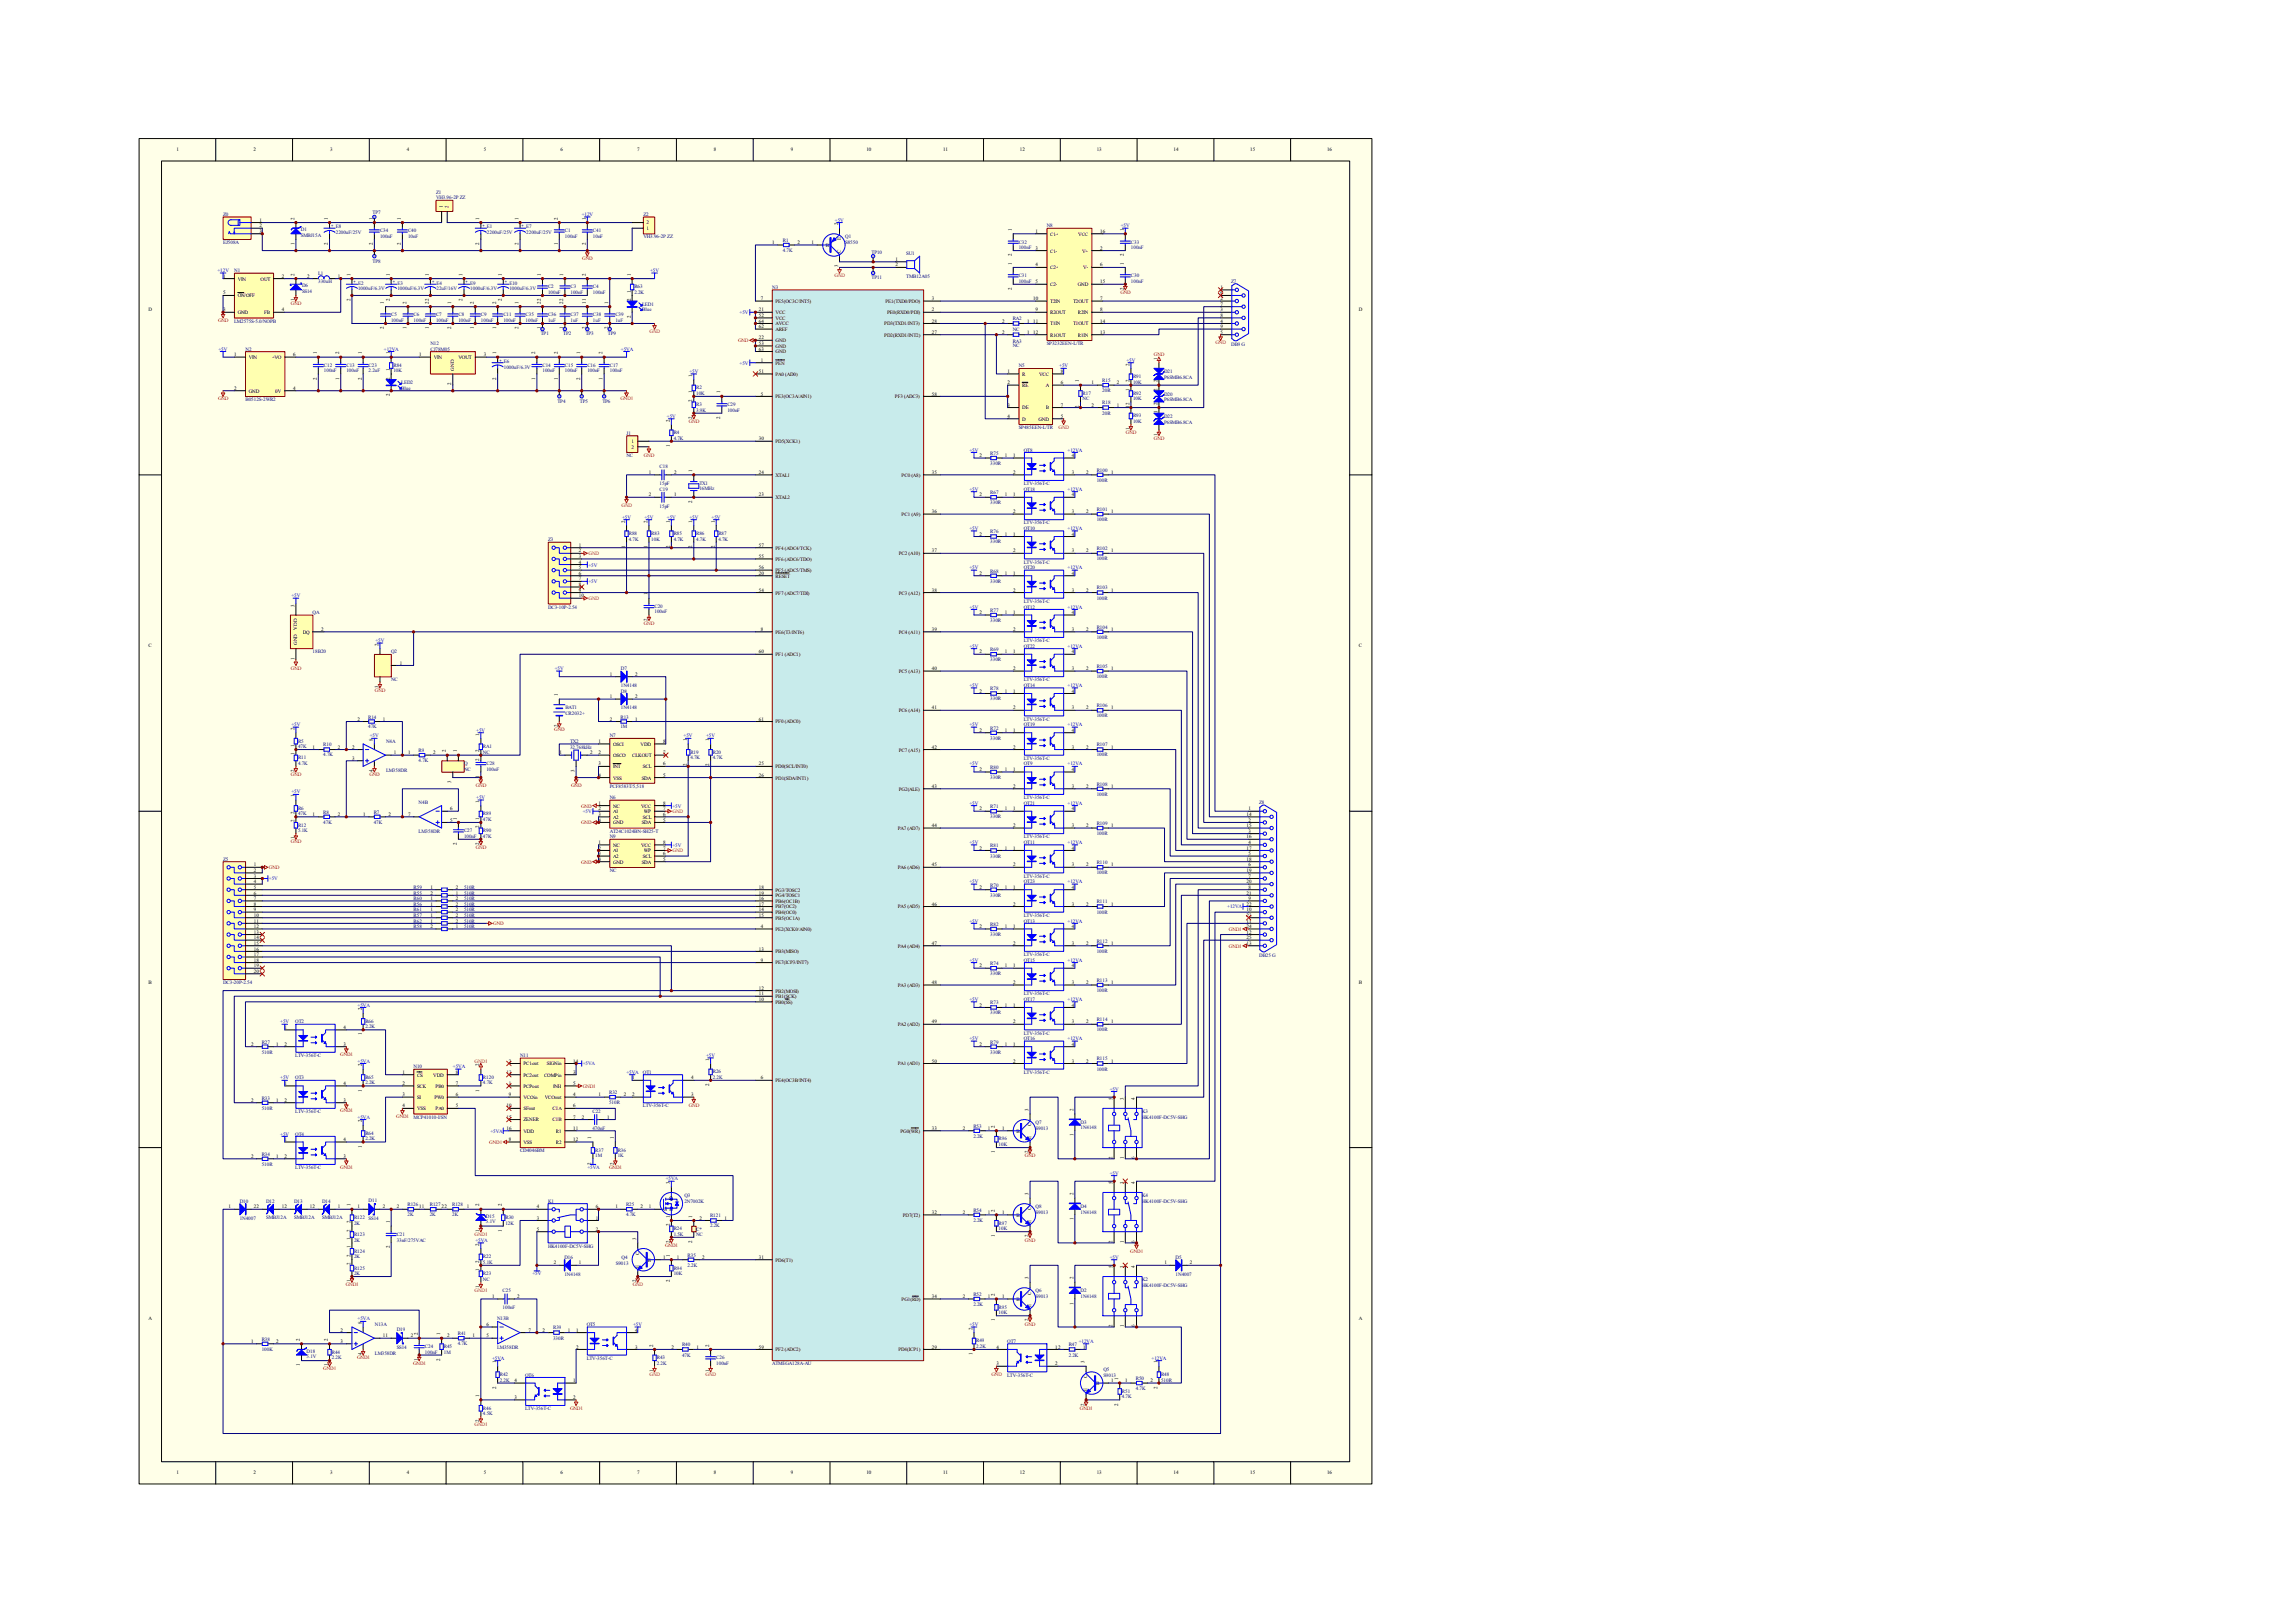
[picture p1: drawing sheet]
<svg xmlns="http://www.w3.org/2000/svg" width="420mm" height="297mm" viewBox="0 0 420 297" stroke-linecap="round" stroke-linejoin="round" font-family="sans-serif">
<defs><g id="words">
<g font-size=".9">
<text x="32.3" y="27.6">1</text>
<text x="46.4" y="27.6">2</text>
<text x="60.4" y="27.6">3</text>
<text x="74.4" y="27.6">4</text>
<text x="88.5" y="27.6">5</text>
<text x="102.5" y="27.6">6</text>
<text x="116.5" y="27.6">7</text>
<text x="130.6" y="27.6">8</text>
<text x="144.7" y="27.6">9</text>
<text x="158.5" y="27.6">10</text>
<text x="172.5" y="27.6">11</text>
<text x="186.6" y="27.6">12</text>
<text x="200.6" y="27.6">13</text>
<text x="214.7" y="27.6">14</text>
<text x="228.7" y="27.6">15</text>
<text x="242.7" y="27.6">16</text>
<text x="47.5" y="40.6">1</text>
<text x="47.5" y="41.6">2</text>
<text x="53.9" y="40.2" transform="rotate(-90 53.9 40.2)">2</text>
<text x="60" y="40.2" transform="rotate(-90 60 40.2)">1</text>
<text x="68.2" y="40.2" transform="rotate(-90 68.2 40.2)">1</text>
<text x="73.3" y="40.2" transform="rotate(-90 73.3 40.2)">1</text>
<text x="81" y="38.1" transform="rotate(-90 81 38.1)">1</text>
<text x="82" y="38.1" transform="rotate(-90 82 38.1)">2</text>
<text x="87.7" y="40.2" transform="rotate(-90 87.7 40.2)">1</text>
<text x="94.9" y="40.2" transform="rotate(-90 94.9 40.2)">1</text>
<text x="102" y="40.2" transform="rotate(-90 102 40.2)">2</text>
<text x="107.1" y="40.2" transform="rotate(-90 107.1 40.2)">1</text>
<text x="118.3" y="41.1">2</text>
<text x="153.3" y="41.2" transform="rotate(-90 153.3 41.2)">2</text>
<text x="47.5" y="42.6">3</text>
<text x="53.9" y="44.8" transform="rotate(-90 53.9 44.8)">1</text>
<text x="60" y="44.8" transform="rotate(-90 60 44.8)">2</text>
<text x="68.2" y="44.8" transform="rotate(-90 68.2 44.8)">2</text>
<text x="73.3" y="44.8" transform="rotate(-90 73.3 44.8)">2</text>
<text x="87.7" y="44.8" transform="rotate(-90 87.7 44.8)">2</text>
<text x="94.9" y="44.8" transform="rotate(-90 94.9 44.8)">2</text>
<text x="102" y="44.8" transform="rotate(-90 102 44.8)">1</text>
<text x="107.1" y="44.8" transform="rotate(-90 107.1 44.8)">2</text>
<text x="118.3" y="42.1">1</text>
<text x="141.3" y="44.7">1</text>
<text x="145.9" y="44.7">2</text>
<text x="148.4" y="44.7">1</text>
<text x="151.1" y="45.2">B</text>
<text x="153.8" y="46.3" transform="rotate(-90 153.8 46.3)">C</text>
<text x="153.8" y="43.9" transform="rotate(-90 153.8 43.9)">E</text>
<text x="163.8" y="47.8">1</text>
<text x="185.1" y="46.9" transform="rotate(-90 185.1 46.9)">2</text>
<text x="185.1" y="42.3" transform="rotate(-90 185.1 42.3)">1</text>
<text x="189.4" y="42.6">1</text>
<text x="189.4" y="45.7">3</text>
<text x="192.1" y="43.1">C1+</text>
<text x="192.1" y="46.2">C1-</text>
<text x="197.2" y="43.1">VCC</text>
<text x="198" y="46.2">V+</text>
<text x="201.3" y="45.7">2</text>
<text x="201.3" y="42.6">16</text>
<text x="205.6" y="46.9" transform="rotate(-90 205.6 46.9)">2</text>
<text x="205.6" y="42.3" transform="rotate(-90 205.6 42.3)">1</text>
<text x="40.8" y="50.8">1</text>
<text x="40.8" y="53.9">5</text>
<text x="43.5" y="51.4">VIN</text>
<text x="47.7" y="51.4">OUT</text>
<text x="51.6" y="50.8">2</text>
<text x="53.9" y="50.5" transform="rotate(-90 53.9 50.5)">2</text>
<text x="56.2" y="50.8">2</text>
<text x="61.8" y="50.8">1</text>
<text x="64.1" y="50.5" transform="rotate(-90 64.1 50.5)">1</text>
<text x="71.3" y="50.5" transform="rotate(-90 71.3 50.5)">1</text>
<text x="78.4" y="50.5" transform="rotate(-90 78.4 50.5)">1</text>
<text x="84.6" y="50.5" transform="rotate(-90 84.6 50.5)">1</text>
<text x="91.8" y="50.5" transform="rotate(-90 91.8 50.5)">1</text>
<text x="98.9" y="50.5" transform="rotate(-90 98.9 50.5)">1</text>
<text x="103" y="50.5" transform="rotate(-90 103 50.5)">1</text>
<text x="107.1" y="50.5" transform="rotate(-90 107.1 50.5)">2</text>
<text x="115.4" y="53.6" transform="rotate(-90 115.4 53.6)">1</text>
<text x="115.4" y="50.5" transform="rotate(-90 115.4 50.5)">1</text>
<text x="153.3" y="48.9" transform="rotate(-90 153.3 48.9)">3</text>
<text x="163.8" y="48.8">2</text>
<text x="185.1" y="53" transform="rotate(-90 185.1 53)">2</text>
<text x="185.1" y="48.4" transform="rotate(-90 185.1 48.4)">1</text>
<text x="189.4" y="48.8">4</text>
<text x="189.4" y="51.9">5</text>
<text x="192.1" y="49.3">C2+</text>
<text x="192.1" y="52.4">C2-</text>
<text x="197.1" y="52.4">GND</text>
<text x="198.2" y="49.3">V-</text>
<text x="201.3" y="48.8">6</text>
<text x="201.3" y="51.9">15</text>
<text x="205.6" y="53" transform="rotate(-90 205.6 53)">2</text>
<text x="205.6" y="48.4" transform="rotate(-90 205.6 48.4)">1</text>
<text x="223.3" y="52.9">1</text>
<text x="223.3" y="53.9">6</text>
<text x="27.2" y="56.9">D</text>
<text x="40.8" y="57">3</text>
<text x="43.5" y="57.5">GND</text>
<text x="43.5" y="54.4">ON/OFF</text>
<text x="48.3" y="57.5">FB</text>
<text x="51.6" y="57">4</text>
<text x="53.9" y="55.1" transform="rotate(-90 53.9 55.1)">1</text>
<text x="64.1" y="55.1" transform="rotate(-90 64.1 55.1)">2</text>
<text x="70.2" y="55.6" transform="rotate(-90 70.2 55.6)">1</text>
<text x="71.3" y="55.1" transform="rotate(-90 71.3 55.1)">2</text>
<text x="74.3" y="55.6" transform="rotate(-90 74.3 55.6)">2</text>
<text x="78.4" y="55.6" transform="rotate(-90 78.4 55.6)">22</text>
<text x="82.6" y="55.6" transform="rotate(-90 82.6 55.6)">1</text>
<text x="84.6" y="55.1" transform="rotate(-90 84.6 55.1)">2</text>
<text x="86.7" y="55.6" transform="rotate(-90 86.7 55.6)">2</text>
<text x="90.8" y="55.6" transform="rotate(-90 90.8 55.6)">2</text>
<text x="91.8" y="55.1" transform="rotate(-90 91.8 55.1)">2</text>
<text x="94.9" y="55.6" transform="rotate(-90 94.9 55.6)">1</text>
<text x="98.9" y="55.6" transform="rotate(-90 98.9 55.6)">22</text>
<text x="103" y="55.6" transform="rotate(-90 103 55.6)">22</text>
<text x="107.1" y="55.6" transform="rotate(-90 107.1 55.6)">11</text>
<text x="111.3" y="55.6" transform="rotate(-90 111.3 55.6)">1</text>
<text x="115.4" y="58.2" transform="rotate(-90 115.4 58.2)">2</text>
<text x="115.4" y="55.1" transform="rotate(-90 115.4 55.1)">2</text>
<text x="138.8" y="57">21</text>
<text x="138.8" y="58">52</text>
<text x="138.8" y="59.1">64</text>
<text x="139.2" y="54.9">7</text>
<text x="141.9" y="55.5">PE5(OC3C/INT5)</text>
<text x="141.9" y="57.5">VCC</text>
<text x="141.9" y="58.5">VCC</text>
<text x="141.9" y="59.6">AVCC</text>
<text x="161.8" y="59.6">PD3(TXD1/INT3)</text>
<text x="162" y="55.5">PE1(TXD0/PDO)</text>
<text x="162.3" y="57.5">PE0(RXD0/PDI)</text>
<text x="170.5" y="57">2</text>
<text x="170.5" y="54.9">3</text>
<text x="170.5" y="59.1">28</text>
<text x="183.3" y="59.1">2</text>
<text x="187.9" y="59.1">1</text>
<text x="189" y="54.9">10</text>
<text x="189" y="59.1">11</text>
<text x="189.4" y="57">9</text>
<text x="192.1" y="57.5">R2OUT</text>
<text x="192.1" y="55.5">T2IN</text>
<text x="192.1" y="59.6">T1IN</text>
<text x="196.3" y="55.5">T2OUT</text>
<text x="196.3" y="59.6">T1OUT</text>
<text x="197.1" y="57.5">R2IN</text>
<text x="201.3" y="54.9">7</text>
<text x="201.3" y="57">8</text>
<text x="201.3" y="59.1">14</text>
<text x="223.3" y="54.9">2</text>
<text x="223.3" y="56">7</text>
<text x="223.3" y="57">3</text>
<text x="223.3" y="58">8</text>
<text x="223.3" y="59.1">4</text>
<text x="248.6" y="56.9">D</text>
<text x="42.8" y="65.2">1</text>
<text x="45.5" y="65.7">VIN</text>
<text x="49.7" y="65.7">+VO</text>
<text x="53.6" y="65.2">6</text>
<text x="58" y="64.9" transform="rotate(-90 58 64.9)">1</text>
<text x="62.1" y="64.9" transform="rotate(-90 62.1 64.9)">2</text>
<text x="66.2" y="64.9" transform="rotate(-90 66.2 64.9)">1</text>
<text x="70.2" y="60.2" transform="rotate(-90 70.2 60.2)">2</text>
<text x="71.3" y="64.9" transform="rotate(-90 71.3 64.9)">1</text>
<text x="74.3" y="60.2" transform="rotate(-90 74.3 60.2)">1</text>
<text x="76.7" y="65.2">1</text>
<text x="78.4" y="60.2" transform="rotate(-90 78.4 60.2)">1</text>
<text x="79.3" y="65.7">VIN</text>
<text x="82.6" y="60.2" transform="rotate(-90 82.6 60.2)">2</text>
<text x="83.9" y="65.7">VOUT</text>
<text x="86.7" y="60.2" transform="rotate(-90 86.7 60.2)">1</text>
<text x="88.5" y="65.2">3</text>
<text x="90.8" y="64.9" transform="rotate(-90 90.8 64.9)">1</text>
<text x="90.8" y="60.2" transform="rotate(-90 90.8 60.2)">1</text>
<text x="94.9" y="60.2" transform="rotate(-90 94.9 60.2)">2</text>
<text x="97.9" y="64.9" transform="rotate(-90 97.9 64.9)">2</text>
<text x="98.9" y="60.2" transform="rotate(-90 98.9 60.2)">1</text>
<text x="102" y="64.9" transform="rotate(-90 102 64.9)">2</text>
<text x="103" y="60.2" transform="rotate(-90 103 60.2)">1</text>
<text x="106.1" y="64.9" transform="rotate(-90 106.1 64.9)">1</text>
<text x="107.1" y="60.2" transform="rotate(-90 107.1 60.2)">2</text>
<text x="110.2" y="64.9" transform="rotate(-90 110.2 64.9)">2</text>
<text x="111.3" y="60.2" transform="rotate(-90 111.3 60.2)">2</text>
<text x="138.8" y="62.1">22</text>
<text x="138.8" y="63.2">53</text>
<text x="138.8" y="60.1">62</text>
<text x="138.8" y="64.2">63</text>
<text x="141.9" y="62.6">GND</text>
<text x="141.9" y="63.7">GND</text>
<text x="141.9" y="60.6">AREF</text>
<text x="141.9" y="64.7">GND</text>
<text x="161.8" y="61.6">PD2(RXD1/INT2)</text>
<text x="170.5" y="61.1">27</text>
<text x="183.3" y="61.1">2</text>
<text x="187.9" y="61.1">1</text>
<text x="189" y="61.1">12</text>
<text x="192.1" y="61.6">R1OUT</text>
<text x="197.1" y="61.6">R1IN</text>
<text x="201.3" y="61.1">13</text>
<text x="211.7" y="65.9" transform="rotate(-90 211.7 65.9)">1</text>
<text x="223.3" y="60.1">9</text>
<text x="223.3" y="61.1">5</text>
<text x="42.8" y="71.3">2</text>
<text x="45.5" y="71.9">GND</text>
<text x="50.3" y="71.9">0V</text>
<text x="53.6" y="71.3">4</text>
<text x="58" y="69.5" transform="rotate(-90 58 69.5)">2</text>
<text x="62.1" y="69.5" transform="rotate(-90 62.1 69.5)">1</text>
<text x="66.2" y="69.5" transform="rotate(-90 66.2 69.5)">2</text>
<text x="71.3" y="69.5" transform="rotate(-90 71.3 69.5)">2</text>
<text x="71.3" y="67.9" transform="rotate(-90 71.3 67.9)">1</text>
<text x="82.6" y="70.5" transform="rotate(-90 82.6 70.5)">2</text>
<text x="83.1" y="67.8" transform="rotate(-90 83.1 67.8)">GND</text>
<text x="90.8" y="69.5" transform="rotate(-90 90.8 69.5)">2</text>
<text x="97.9" y="69.5" transform="rotate(-90 97.9 69.5)">1</text>
<text x="102" y="69.5" transform="rotate(-90 102 69.5)">1</text>
<text x="106.1" y="69.5" transform="rotate(-90 106.1 69.5)">2</text>
<text x="110.2" y="69.5" transform="rotate(-90 110.2 69.5)">1</text>
<text x="126.6" y="69" transform="rotate(-90 126.6 69)">1</text>
<text x="138.8" y="68.3">51</text>
<text x="139.2" y="66.2">1</text>
<text x="141.9" y="66.7">PEN</text>
<text x="141.9" y="68.8">PA0 (AD0)</text>
<text x="184.3" y="68.3">1</text>
<text x="184.3" y="70.3">2</text>
<text x="187" y="68.8">R</text>
<text x="187" y="70.8">RE</text>
<text x="190.1" y="68.8">VCC</text>
<text x="191.3" y="70.8">A</text>
<text x="194.1" y="70.3">6</text>
<text x="194.1" y="68.3">8</text>
<text x="197.4" y="70" transform="rotate(-90 197.4 70)">1</text>
<text x="199.7" y="70.3">1</text>
<text x="204.3" y="70.3">2</text>
<text x="206.6" y="71.5" transform="rotate(-90 206.6 71.5)">1</text>
<text x="206.6" y="70" transform="rotate(-90 206.6 70)">2</text>
<text x="206.6" y="66.9" transform="rotate(-90 206.6 66.9)">2</text>
<text x="211.7" y="71.5" transform="rotate(-90 211.7 71.5)">2</text>
<text x="211.7" y="70" transform="rotate(-90 211.7 70)">2</text>
<text x="71.3" y="72.5" transform="rotate(-90 71.3 72.5)">2</text>
<text x="122.5" y="77.2" transform="rotate(-90 122.5 77.2)">2</text>
<text x="126.6" y="76.6" transform="rotate(-90 126.6 76.6)">2</text>
<text x="126.6" y="73.6" transform="rotate(-90 126.6 73.6)">2</text>
<text x="126.6" y="72" transform="rotate(-90 126.6 72)">1</text>
<text x="131.7" y="76.6" transform="rotate(-90 131.7 76.6)">2</text>
<text x="131.7" y="72" transform="rotate(-90 131.7 72)">1</text>
<text x="139.2" y="72.4">5</text>
<text x="141.9" y="72.9">PE3(OC3A/AIN1)</text>
<text x="163.7" y="72.9">PF3 (ADC3)</text>
<text x="170.5" y="72.4">58</text>
<text x="184.3" y="74.4">3</text>
<text x="184.3" y="76.5">4</text>
<text x="187" y="74.9">DE</text>
<text x="187" y="77">D</text>
<text x="189.9" y="77">GND</text>
<text x="191.3" y="74.9">B</text>
<text x="194.1" y="76.5">5</text>
<text x="194.1" y="74.4">7</text>
<text x="197.4" y="74.6" transform="rotate(-90 197.4 74.6)">2</text>
<text x="199.7" y="74.4">2</text>
<text x="204.3" y="74.4">1</text>
<text x="206.6" y="74.6" transform="rotate(-90 206.6 74.6)">12</text>
<text x="211.7" y="75.6" transform="rotate(-90 211.7 75.6)">1</text>
<text x="211.7" y="74.1" transform="rotate(-90 211.7 74.1)">2</text>
<text x="115.5" y="81.1">1</text>
<text x="115.5" y="82.1">2</text>
<text x="122.5" y="81.8" transform="rotate(-90 122.5 81.8)">1</text>
<text x="138.8" y="80.6">30</text>
<text x="141.9" y="81.1">PD5(XCK1)</text>
<text x="179.2" y="83.7">2</text>
<text x="183.8" y="83.7">1</text>
<text x="185.3" y="83.7">1</text>
<text x="196.1" y="83.7">4</text>
<text x="206.6" y="78.7" transform="rotate(-90 206.6 78.7)">1</text>
<text x="211.7" y="79.7" transform="rotate(-90 211.7 79.7)">1</text>
<text x="118.7" y="86.7">1</text>
<text x="123.3" y="86.7">2</text>
<text x="126.6" y="86.4" transform="rotate(-90 126.6 86.4)">1</text>
<text x="138.8" y="86.7">24</text>
<text x="141.9" y="87.2">XTAL1</text>
<text x="164.9" y="87.2">PC0 (A8)</text>
<text x="170.5" y="86.7">35</text>
<text x="185.3" y="86.7">2</text>
<text x="196.1" y="86.7">3</text>
<text x="198.7" y="86.7">2</text>
<text x="203.3" y="86.7">1</text>
<text x="114.3" y="95.6" transform="rotate(-90 114.3 95.6)">2</text>
<text x="118.5" y="95.6" transform="rotate(-90 118.5 95.6)">2</text>
<text x="118.7" y="90.8">2</text>
<text x="122.5" y="95.6" transform="rotate(-90 122.5 95.6)">1</text>
<text x="123.3" y="90.8">1</text>
<text x="126.6" y="95.6" transform="rotate(-90 126.6 95.6)">1</text>
<text x="126.6" y="92" transform="rotate(-90 126.6 92)">2</text>
<text x="130.7" y="95.6" transform="rotate(-90 130.7 95.6)">1</text>
<text x="138.8" y="90.8">23</text>
<text x="141.9" y="91.4">XTAL2</text>
<text x="164.9" y="94.4">PC1 (A9)</text>
<text x="170.5" y="93.9">36</text>
<text x="179.2" y="90.8">2</text>
<text x="183.8" y="90.8">1</text>
<text x="185.3" y="90.8">1</text>
<text x="185.3" y="93.9">2</text>
<text x="196.1" y="90.8">4</text>
<text x="196.1" y="93.9">3</text>
<text x="198.7" y="93.9">2</text>
<text x="203.3" y="93.9">1</text>
<text x="105.9" y="100.1">1</text>
<text x="105.9" y="101.1">2</text>
<text x="114.3" y="100.2" transform="rotate(-90 114.3 100.2)">1</text>
<text x="118.5" y="100.2" transform="rotate(-90 118.5 100.2)">1</text>
<text x="122.5" y="100.2" transform="rotate(-90 122.5 100.2)">2</text>
<text x="126.6" y="100.2" transform="rotate(-90 126.6 100.2)">2</text>
<text x="130.7" y="100.2" transform="rotate(-90 130.7 100.2)">2</text>
<text x="138.8" y="100.1">57</text>
<text x="141.9" y="100.6">PF4 (ADC4/TCK)</text>
<text x="164.4" y="101.6">PC2 (A10)</text>
<text x="170.5" y="101.1">37</text>
<text x="179.2" y="98">2</text>
<text x="183.8" y="98">1</text>
<text x="185.3" y="98">1</text>
<text x="185.3" y="101.1">2</text>
<text x="196.1" y="98">4</text>
<text x="196.1" y="101.1">3</text>
<text x="198.7" y="101.1">2</text>
<text x="203.3" y="101.1">1</text>
<text x="105.9" y="102.1">3</text>
<text x="105.9" y="103.2">4</text>
<text x="105.9" y="104.2">5</text>
<text x="105.9" y="105.2">6</text>
<text x="105.9" y="106.2">7</text>
<text x="105.9" y="107.3">8</text>
<text x="138.8" y="105.2">20</text>
<text x="138.8" y="102.1">55</text>
<text x="138.8" y="104.2">56</text>
<text x="141.9" y="105.7">RESET</text>
<text x="141.9" y="102.7">PF6 (ADC6/TDO)</text>
<text x="141.9" y="104.7">PF5 (ADC5/TMS)</text>
<text x="179.2" y="105.2">2</text>
<text x="183.8" y="105.2">1</text>
<text x="185.3" y="105.2">1</text>
<text x="196.1" y="105.2">4</text>
<text x="53.9" y="111" transform="rotate(-90 53.9 111)">3</text>
<text x="105.9" y="108.3">9</text>
<text x="105.9" y="109.3">10</text>
<text x="118.5" y="113.6" transform="rotate(-90 118.5 113.6)">2</text>
<text x="118.5" y="109" transform="rotate(-90 118.5 109)">1</text>
<text x="138.8" y="108.3">54</text>
<text x="141.9" y="108.8">PF7 (ADC7/TDI)</text>
<text x="164.4" y="108.8">PC3 (A12)</text>
<text x="170.5" y="108.3">38</text>
<text x="179.2" y="112.4">2</text>
<text x="183.8" y="112.4">1</text>
<text x="185.3" y="108.3">2</text>
<text x="185.3" y="112.4">1</text>
<text x="196.1" y="108.3">3</text>
<text x="196.1" y="112.4">4</text>
<text x="198.7" y="108.3">2</text>
<text x="203.3" y="108.3">1</text>
<text x="27.2" y="118.4">C</text>
<text x="54.4" y="118.1" transform="rotate(-90 54.4 118.1)">GND</text>
<text x="54.4" y="115.2" transform="rotate(-90 54.4 115.2)">VDD</text>
<text x="55.4" y="116">DQ</text>
<text x="58.8" y="115.5">2</text>
<text x="69.2" y="118.2" transform="rotate(-90 69.2 118.2)">2</text>
<text x="138.8" y="119.5">60</text>
<text x="139.2" y="115.5">8</text>
<text x="141.9" y="116">PE6(T3/INT6)</text>
<text x="164.4" y="116">PC4 (A11)</text>
<text x="170.5" y="115.5">39</text>
<text x="179.2" y="119.5">2</text>
<text x="183.8" y="119.5">1</text>
<text x="185.3" y="115.5">2</text>
<text x="185.3" y="119.5">1</text>
<text x="196.1" y="115.5">3</text>
<text x="196.1" y="119.5">4</text>
<text x="198.7" y="115.5">2</text>
<text x="203.3" y="115.5">1</text>
<text x="248.6" y="118.4">C</text>
<text x="53.9" y="120.8" transform="rotate(-90 53.9 120.8)">1</text>
<text x="69.2" y="125.9" transform="rotate(-90 69.2 125.9)">3</text>
<text x="73.1" y="121.6">1</text>
<text x="111.5" y="123.7">1</text>
<text x="116.2" y="123.7">2</text>
<text x="141.9" y="120.1">PF1 (ADC1)</text>
<text x="164.4" y="123.1">PC5 (A13)</text>
<text x="170.5" y="122.6">40</text>
<text x="185.3" y="122.6">2</text>
<text x="196.1" y="122.6">3</text>
<text x="198.7" y="122.6">2</text>
<text x="203.3" y="122.6">1</text>
<text x="65.4" y="131.9">2</text>
<text x="70" y="131.9">1</text>
<text x="102" y="127.4" transform="rotate(-90 102 127.4)">1</text>
<text x="111.5" y="127.8">1</text>
<text x="111.5" y="131.9">2</text>
<text x="116.2" y="127.8">2</text>
<text x="116.2" y="131.9">1</text>
<text x="138.8" y="131.9">61</text>
<text x="164.4" y="130.3">PC6 (A14)</text>
<text x="170.5" y="129.8">41</text>
<text x="179.2" y="126.7">2</text>
<text x="183.8" y="126.7">1</text>
<text x="185.3" y="126.7">1</text>
<text x="185.3" y="129.8">2</text>
<text x="196.1" y="126.7">4</text>
<text x="196.1" y="129.8">3</text>
<text x="198.7" y="129.8">2</text>
<text x="203.3" y="129.8">1</text>
<text x="53.9" y="136.7" transform="rotate(-90 53.9 136.7)">1</text>
<text x="53.9" y="133.6" transform="rotate(-90 53.9 133.6)">2</text>
<text x="57.2" y="137">1</text>
<text x="61.8" y="137">2</text>
<text x="64.4" y="137">2</text>
<text x="68.2" y="135.6" transform="rotate(-90 68.2 135.6)">8</text>
<text x="81.5" y="137.7" transform="rotate(-90 81.5 137.7)">2</text>
<text x="83.6" y="137.7" transform="rotate(-90 83.6 137.7)">1</text>
<text x="87.7" y="137.7" transform="rotate(-90 87.7 137.7)">2</text>
<text x="87.7" y="134.6" transform="rotate(-90 87.7 134.6)">1</text>
<text x="102" y="133.1" transform="rotate(-90 102 133.1)">2</text>
<text x="109.5" y="136">1</text>
<text x="112.1" y="136.5">OSCI</text>
<text x="117.2" y="136.5">VDD</text>
<text x="121.3" y="136">8</text>
<text x="125.6" y="135.6" transform="rotate(-90 125.6 135.6)">1</text>
<text x="129.7" y="135.6" transform="rotate(-90 129.7 135.6)">1</text>
<text x="141.9" y="132.4">PF0 (ADC0)</text>
<text x="164.4" y="137.5">PC7 (A15)</text>
<text x="170.5" y="137">42</text>
<text x="179.2" y="133.9">2</text>
<text x="183.8" y="133.9">1</text>
<text x="185.3" y="133.9">1</text>
<text x="185.3" y="137">2</text>
<text x="196.1" y="133.9">4</text>
<text x="196.1" y="137">3</text>
<text x="198.7" y="137">2</text>
<text x="203.3" y="137">1</text>
<text x="53.9" y="141.3" transform="rotate(-90 53.9 141.3)">2</text>
<text x="53.9" y="138.2" transform="rotate(-90 53.9 138.2)">1</text>
<text x="64.4" y="139.1">3</text>
<text x="68.2" y="141.3" transform="rotate(-90 68.2 141.3)">4</text>
<text x="72.1" y="138">1</text>
<text x="74.6" y="138">1</text>
<text x="79.2" y="138">2</text>
<text x="82.6" y="143.3" transform="rotate(-90 82.6 143.3)">3</text>
<text x="87.7" y="142.3" transform="rotate(-90 87.7 142.3)">1</text>
<text x="87.7" y="139.2" transform="rotate(-90 87.7 139.2)">2</text>
<text x="102.3" y="138">1</text>
<text x="105.1" y="141.3" transform="rotate(-90 105.1 141.3)">3</text>
<text x="107.9" y="138">2</text>
<text x="109.5" y="138">2</text>
<text x="109.5" y="140.1">3</text>
<text x="109.5" y="142.2">4</text>
<text x="112.1" y="138.6">OSCO</text>
<text x="112.1" y="140.6">INT</text>
<text x="112.1" y="142.7">VSS</text>
<text x="115.7" y="138.6">CLKOUT</text>
<text x="117.4" y="142.7">SDA</text>
<text x="117.6" y="140.6">SCL</text>
<text x="121.3" y="142.2">5</text>
<text x="121.3" y="140.1">6</text>
<text x="121.3" y="138">7</text>
<text x="125.6" y="140.3" transform="rotate(-90 125.6 140.3)">2</text>
<text x="129.7" y="140.3" transform="rotate(-90 129.7 140.3)">2</text>
<text x="138.8" y="140.1">25</text>
<text x="138.8" y="142.2">26</text>
<text x="141.9" y="140.6">PD0(SCL/INT0)</text>
<text x="141.9" y="142.7">PD1(SDA/INT1)</text>
<text x="179.2" y="141.1">2</text>
<text x="183.8" y="141.1">1</text>
<text x="185.3" y="141.1">1</text>
<text x="196.1" y="141.1">4</text>
<text x="53.9" y="149" transform="rotate(-90 53.9 149)">2</text>
<text x="53.9" y="145.9" transform="rotate(-90 53.9 145.9)">1</text>
<text x="57.2" y="149.3">1</text>
<text x="61.8" y="149.3">2</text>
<text x="66.4" y="149.3">1</text>
<text x="71" y="149.3">2</text>
<text x="74.6" y="149.3">7</text>
<text x="82.3" y="148.3">6</text>
<text x="83.6" y="150" transform="rotate(-90 83.6 150)">1</text>
<text x="87.7" y="150" transform="rotate(-90 87.7 150)">1</text>
<text x="87.7" y="146.9" transform="rotate(-90 87.7 146.9)">1</text>
<text x="109.5" y="147.3">1</text>
<text x="109.5" y="148.3">2</text>
<text x="109.5" y="149.3">3</text>
<text x="112.1" y="147.8">NC</text>
<text x="112.1" y="148.8">A1</text>
<text x="112.1" y="149.8">A2</text>
<text x="117.3" y="147.8">VCC</text>
<text x="117.6" y="149.8">SCL</text>
<text x="117.8" y="148.8">WP</text>
<text x="121.3" y="149.3">6</text>
<text x="121.3" y="148.3">7</text>
<text x="121.3" y="147.3">8</text>
<text x="164.4" y="144.7">PG2(ALE)</text>
<text x="170.5" y="144.2">43</text>
<text x="179.2" y="148.3">2</text>
<text x="183.8" y="148.3">1</text>
<text x="185.3" y="144.2">2</text>
<text x="185.3" y="148.3">1</text>
<text x="196.1" y="144.2">3</text>
<text x="196.1" y="148.3">4</text>
<text x="198.7" y="144.2">2</text>
<text x="203.3" y="144.2">1</text>
<text x="228" y="149.3">14</text>
<text x="228.4" y="148.3">1</text>
<text x="53.9" y="153.6" transform="rotate(-90 53.9 153.6)">1</text>
<text x="53.9" y="150.5" transform="rotate(-90 53.9 150.5)">2</text>
<text x="82.3" y="150.4">5</text>
<text x="83.6" y="154.6" transform="rotate(-90 83.6 154.6)">2</text>
<text x="87.7" y="154.6" transform="rotate(-90 87.7 154.6)">2</text>
<text x="87.7" y="151.6" transform="rotate(-90 87.7 151.6)">2</text>
<text x="109.5" y="150.4">4</text>
<text x="109.5" y="154.4">1</text>
<text x="109.5" y="155.5">2</text>
<text x="112.1" y="150.9">GND</text>
<text x="112.1" y="155">NC</text>
<text x="112.1" y="156">A1</text>
<text x="117.3" y="155">VCC</text>
<text x="117.4" y="150.9">SDA</text>
<text x="117.8" y="156">WP</text>
<text x="121.3" y="150.4">5</text>
<text x="121.3" y="155.5">7</text>
<text x="121.3" y="154.4">8</text>
<text x="164.2" y="151.9">PA7 (AD7)</text>
<text x="170.5" y="151.4">44</text>
<text x="179.2" y="155.5">2</text>
<text x="183.8" y="155.5">1</text>
<text x="185.3" y="151.4">2</text>
<text x="185.3" y="155.5">1</text>
<text x="196.1" y="151.4">3</text>
<text x="196.1" y="155.5">4</text>
<text x="198.7" y="151.4">2</text>
<text x="203.3" y="151.4">1</text>
<text x="228" y="151.4">15</text>
<text x="228" y="153.4">16</text>
<text x="228" y="155.5">17</text>
<text x="228.4" y="150.4">2</text>
<text x="228.4" y="152.4">3</text>
<text x="228.4" y="154.4">4</text>
<text x="46.4" y="158.5">1</text>
<text x="46.4" y="159.6">2</text>
<text x="46.4" y="160.6">3</text>
<text x="46.4" y="161.6">4</text>
<text x="109.5" y="156.5">3</text>
<text x="109.5" y="157.5">4</text>
<text x="112.1" y="157">A2</text>
<text x="112.1" y="158">GND</text>
<text x="117.4" y="158">SDA</text>
<text x="117.6" y="157">SCL</text>
<text x="121.3" y="157.5">5</text>
<text x="121.3" y="156.5">6</text>
<text x="164.2" y="159">PA6 (AD6)</text>
<text x="170.5" y="158.5">45</text>
<text x="185.3" y="158.5">2</text>
<text x="196.1" y="158.5">3</text>
<text x="198.7" y="158.5">2</text>
<text x="203.3" y="158.5">1</text>
<text x="228" y="157.5">18</text>
<text x="228" y="159.6">19</text>
<text x="228" y="161.6">20</text>
<text x="228.4" y="156.5">5</text>
<text x="228.4" y="158.5">6</text>
<text x="228.4" y="160.6">7</text>
<text x="46.4" y="162.6">5</text>
<text x="46.4" y="163.7">6</text>
<text x="46.4" y="164.7">7</text>
<text x="46.4" y="165.7">8</text>
<text x="46.4" y="166.8">9</text>
<text x="46.4" y="167.8">10</text>
<text x="78.7" y="162.6">1</text>
<text x="78.7" y="163.7">2</text>
<text x="78.7" y="164.7">1</text>
<text x="78.7" y="165.7">1</text>
<text x="78.7" y="166.8">1</text>
<text x="78.7" y="167.8">1</text>
<text x="83.4" y="162.6">2</text>
<text x="83.4" y="163.7">1</text>
<text x="83.4" y="164.7">2</text>
<text x="83.4" y="165.7">2</text>
<text x="83.4" y="166.8">2</text>
<text x="83.4" y="167.8">2</text>
<text x="138.8" y="166.8">14</text>
<text x="138.8" y="167.8">15</text>
<text x="138.8" y="164.7">16</text>
<text x="138.8" y="165.7">17</text>
<text x="138.8" y="162.6">18</text>
<text x="138.8" y="163.7">19</text>
<text x="141.9" y="167.3">PB4(OC0)</text>
<text x="141.9" y="165.2">PB6(OC1B)</text>
<text x="141.9" y="166.2">PB7(OC2)</text>
<text x="141.9" y="163.2">PG3/TOSC2</text>
<text x="141.9" y="164.2">PG4/TOSC1</text>
<text x="164.2" y="166.2">PA5 (AD5)</text>
<text x="170.5" y="165.7">46</text>
<text x="179.2" y="162.6">2</text>
<text x="183.8" y="162.6">1</text>
<text x="185.3" y="162.6">1</text>
<text x="185.3" y="165.7">2</text>
<text x="196.1" y="162.6">4</text>
<text x="196.1" y="165.7">3</text>
<text x="198.7" y="165.7">2</text>
<text x="203.3" y="165.7">1</text>
<text x="228" y="163.7">21</text>
<text x="228" y="165.7">22</text>
<text x="228" y="166.8">10</text>
<text x="228" y="167.8">23</text>
<text x="228.4" y="162.6">8</text>
<text x="228.4" y="164.7">9</text>
<text x="46.4" y="168.8">11</text>
<text x="46.4" y="169.8">12</text>
<text x="46.4" y="170.9">13</text>
<text x="46.4" y="171.9">14</text>
<text x="46.4" y="172.9">15</text>
<text x="46.4" y="173.9">16</text>
<text x="78.7" y="168.8">1</text>
<text x="78.7" y="169.8">2</text>
<text x="83.4" y="168.8">2</text>
<text x="83.4" y="169.8">1</text>
<text x="138.8" y="173.9">13</text>
<text x="139.2" y="169.8">4</text>
<text x="141.9" y="170.3">PE2(XCK0/AIN0)</text>
<text x="141.9" y="168.3">PB5(OC1A)</text>
<text x="164.2" y="173.4">PA4 (AD4)</text>
<text x="170.5" y="172.9">47</text>
<text x="179.2" y="169.8">2</text>
<text x="183.8" y="169.8">1</text>
<text x="185.3" y="169.8">1</text>
<text x="185.3" y="172.9">2</text>
<text x="196.1" y="169.8">4</text>
<text x="196.1" y="172.9">3</text>
<text x="198.7" y="172.9">2</text>
<text x="203.3" y="172.9">1</text>
<text x="228" y="168.8">11</text>
<text x="228" y="169.8">24</text>
<text x="228" y="170.9">12</text>
<text x="228" y="171.9">25</text>
<text x="228" y="172.9">13</text>
<text x="46.4" y="175">17</text>
<text x="46.4" y="176">18</text>
<text x="46.4" y="177">19</text>
<text x="46.4" y="178.1">20</text>
<text x="139.2" y="176">9</text>
<text x="141.9" y="176.5">PE7(ICP3/INT7)</text>
<text x="141.9" y="174.5">PB3(MISO)</text>
<text x="179.2" y="177">2</text>
<text x="183.8" y="177">1</text>
<text x="185.3" y="177">1</text>
<text x="196.1" y="177">4</text>
<text x="27.2" y="180">B</text>
<text x="66.2" y="184.9" transform="rotate(-90 66.2 184.9)">2</text>
<text x="138.8" y="183.2">10</text>
<text x="138.8" y="182.2">11</text>
<text x="138.8" y="181.1">12</text>
<text x="141.9" y="183.7">PB0(SS)</text>
<text x="141.9" y="182.7">PB1(SCK)</text>
<text x="141.9" y="181.7">PB2(MOSI)</text>
<text x="164.2" y="180.6">PA3 (AD3)</text>
<text x="170.5" y="180.1">48</text>
<text x="179.2" y="184.2">2</text>
<text x="183.8" y="184.2">1</text>
<text x="185.3" y="180.1">2</text>
<text x="185.3" y="184.2">1</text>
<text x="196.1" y="180.1">3</text>
<text x="196.1" y="184.2">4</text>
<text x="198.7" y="180.1">2</text>
<text x="203.3" y="180.1">1</text>
<text x="248.6" y="180">B</text>
<text x="45.9" y="191.4">2</text>
<text x="50.5" y="191.4">1</text>
<text x="52.1" y="188.3">1</text>
<text x="52.1" y="191.4">2</text>
<text x="62.8" y="188.3">4</text>
<text x="62.8" y="191.4">3</text>
<text x="66.2" y="189.5" transform="rotate(-90 66.2 189.5)">1</text>
<text x="164.2" y="187.8">PA2 (AD2)</text>
<text x="170.5" y="187.3">49</text>
<text x="179.2" y="191.4">2</text>
<text x="183.8" y="191.4">1</text>
<text x="185.3" y="187.3">2</text>
<text x="185.3" y="191.4">1</text>
<text x="196.1" y="187.3">3</text>
<text x="196.1" y="191.4">4</text>
<text x="198.7" y="187.3">2</text>
<text x="203.3" y="187.3">1</text>
<text x="66.2" y="195.2" transform="rotate(-90 66.2 195.2)">2</text>
<text x="73.6" y="196.5">1</text>
<text x="76.3" y="197">CS</text>
<text x="79.2" y="197">VDD</text>
<text x="83.4" y="196.5">8</text>
<text x="87.7" y="195.2" transform="rotate(-90 87.7 195.2)">2</text>
<text x="92.7" y="196.5">13</text>
<text x="93.1" y="194.5">2</text>
<text x="95.8" y="195">PC1out</text>
<text x="95.8" y="197">PC2out</text>
<text x="99.5" y="197">COMPin</text>
<text x="100" y="195">SIGNin</text>
<text x="104.9" y="196.5">3</text>
<text x="104.9" y="194.5">14</text>
<text x="115.7" y="197.5">1</text>
<text x="126.4" y="197.5">4</text>
<text x="129.7" y="194.1" transform="rotate(-90 129.7 194.1)">1</text>
<text x="139.2" y="197.5">6</text>
<text x="164.2" y="195">PA1 (AD1)</text>
<text x="170.5" y="194.5">50</text>
<text x="185.3" y="194.5">2</text>
<text x="196.1" y="194.5">3</text>
<text x="198.7" y="194.5">2</text>
<text x="203.3" y="194.5">1</text>
<text x="45.9" y="201.6">2</text>
<text x="50.5" y="201.6">1</text>
<text x="52.1" y="198.6">1</text>
<text x="52.1" y="201.6">2</text>
<text x="62.8" y="198.6">4</text>
<text x="62.8" y="201.6">3</text>
<text x="66.2" y="199.8" transform="rotate(-90 66.2 199.8)">1</text>
<text x="73.6" y="198.6">2</text>
<text x="73.6" y="200.6">3</text>
<text x="73.6" y="202.6">4</text>
<text x="76.3" y="199.1">SCK</text>
<text x="76.3" y="201.1">SI</text>
<text x="76.3" y="203.2">VSS</text>
<text x="79.5" y="201.1">PW0</text>
<text x="79.7" y="203.2">PA0</text>
<text x="79.7" y="199.1">PB0</text>
<text x="83.4" y="202.6">5</text>
<text x="83.4" y="200.6">6</text>
<text x="83.4" y="198.6">7</text>
<text x="87.7" y="199.8" transform="rotate(-90 87.7 199.8)">1</text>
<text x="92.7" y="202.6">10</text>
<text x="93.1" y="198.6">1</text>
<text x="93.1" y="200.6">9</text>
<text x="95.8" y="199.1">PCPout</text>
<text x="95.8" y="201.1">VCOin</text>
<text x="95.8" y="203.2">SFout</text>
<text x="99.7" y="201.1">VCOout</text>
<text x="101.1" y="203.2">C1A</text>
<text x="101.2" y="199.1">INH</text>
<text x="104.9" y="200.6">4</text>
<text x="104.9" y="198.6">5</text>
<text x="104.9" y="202.6">6</text>
<text x="109.5" y="200.6">1</text>
<text x="114.1" y="200.6">2</text>
<text x="115.7" y="200.6">2</text>
<text x="126.4" y="200.6">3</text>
<text x="129.7" y="198.7" transform="rotate(-90 129.7 198.7)">2</text>
<text x="141.9" y="198">PE4(OC3B/INT4)</text>
<text x="188.1" y="203.3" transform="rotate(-90 188.1 203.3)">3</text>
<text x="196.3" y="203.3" transform="rotate(-90 196.3 203.3)">2</text>
<text x="203.5" y="201.3" transform="rotate(-90 203.5 201.3)">5</text>
<text x="205.6" y="201.3" transform="rotate(-90 205.6 201.3)">3</text>
<text x="207.6" y="201.3" transform="rotate(-90 207.6 201.3)">4</text>
<text x="52.1" y="208.8">1</text>
<text x="62.8" y="208.8">4</text>
<text x="66.2" y="205.4" transform="rotate(-90 66.2 205.4)">2</text>
<text x="92.7" y="204.7">15</text>
<text x="92.7" y="206.8">16</text>
<text x="93.1" y="208.8">8</text>
<text x="95.8" y="209.3">VSS</text>
<text x="95.8" y="205.2">ZENER</text>
<text x="95.8" y="207.3">VDD</text>
<text x="101.1" y="205.2">C1B</text>
<text x="101.7" y="207.3">R1</text>
<text x="101.7" y="209.3">R2</text>
<text x="104.9" y="204.7">7</text>
<text x="104.9" y="206.8">11</text>
<text x="104.9" y="208.8">12</text>
<text x="106.4" y="204.7">2</text>
<text x="108.2" y="208.5" transform="rotate(-90 108.2 208.5)">1</text>
<text x="111" y="204.7">1</text>
<text x="112.3" y="208.5" transform="rotate(-90 112.3 208.5)">1</text>
<text x="164.7" y="207.3">PG0(WR)</text>
<text x="170.5" y="206.8">33</text>
<text x="176.1" y="206.8">2</text>
<text x="180.7" y="206.8">1</text>
<text x="182" y="206.4" transform="rotate(-90 182 206.4)">2</text>
<text x="183.3" y="206.8">1</text>
<text x="186" y="207.3">B</text>
<text x="188.6" y="208.4" transform="rotate(-90 188.6 208.4)">E</text>
<text x="188.6" y="206.1" transform="rotate(-90 188.6 206.1)">C</text>
<text x="196.3" y="207.9" transform="rotate(-90 196.3 207.9)">1</text>
<text x="45.9" y="211.9">2</text>
<text x="50.5" y="211.9">1</text>
<text x="52.1" y="211.9">2</text>
<text x="62.8" y="211.9">3</text>
<text x="66.2" y="210" transform="rotate(-90 66.2 210)">1</text>
<text x="108.2" y="213.1" transform="rotate(-90 108.2 213.1)">2</text>
<text x="112.3" y="213.1" transform="rotate(-90 112.3 213.1)">2</text>
<text x="182" y="211" transform="rotate(-90 182 211)">1</text>
<text x="188.1" y="211" transform="rotate(-90 188.1 211)">2</text>
<text x="203.5" y="212" transform="rotate(-90 203.5 212)">2</text>
<text x="205.6" y="212" transform="rotate(-90 205.6 212)">1</text>
<text x="207.6" y="212" transform="rotate(-90 207.6 212)">6</text>
<text x="41.8" y="221.1">1</text>
<text x="46.4" y="221.1">22</text>
<text x="51.6" y="221.1">12</text>
<text x="56.7" y="221.1">12</text>
<text x="61.8" y="221.1">1</text>
<text x="64.1" y="220.8" transform="rotate(-90 64.1 220.8)">1</text>
<text x="65.4" y="221.1">1</text>
<text x="70" y="221.1">2</text>
<text x="72.6" y="221.1">2</text>
<text x="76.7" y="221.1">11</text>
<text x="80.8" y="221.1">22</text>
<text x="85.4" y="221.1">1</text>
<text x="87.7" y="220.8" transform="rotate(-90 87.7 220.8)">2</text>
<text x="91.8" y="220.8" transform="rotate(-90 91.8 220.8)">2</text>
<text x="98.2" y="221.1">4</text>
<text x="109" y="221.1">6</text>
<text x="112.6" y="221.1">1</text>
<text x="117.2" y="221.1">2</text>
<text x="118.7" y="221.1">1</text>
<text x="121.4" y="221.7">G</text>
<text x="122.5" y="216.7" transform="rotate(-90 122.5 216.7)">3</text>
<text x="123.1" y="221.7" transform="rotate(-90 123.1 221.7)">S</text>
<text x="123.1" y="219.5" transform="rotate(-90 123.1 219.5)">D</text>
<text x="182" y="221.8" transform="rotate(-90 182 221.8)">2</text>
<text x="188.1" y="218.7" transform="rotate(-90 188.1 218.7)">3</text>
<text x="188.6" y="221.5" transform="rotate(-90 188.6 221.5)">C</text>
<text x="196.3" y="218.7" transform="rotate(-90 196.3 218.7)">2</text>
<text x="203.5" y="216.7" transform="rotate(-90 203.5 216.7)">5</text>
<text x="205.6" y="216.7" transform="rotate(-90 205.6 216.7)">3</text>
<text x="207.6" y="216.7" transform="rotate(-90 207.6 216.7)">4</text>
<text x="64.1" y="227" transform="rotate(-90 64.1 227)">1</text>
<text x="64.1" y="225.4" transform="rotate(-90 64.1 225.4)">2</text>
<text x="64.1" y="223.9" transform="rotate(-90 64.1 223.9)">2</text>
<text x="71.3" y="223.9" transform="rotate(-90 71.3 223.9)">1</text>
<text x="87.7" y="228" transform="rotate(-90 87.7 228)">2</text>
<text x="87.7" y="225.4" transform="rotate(-90 87.7 225.4)">1</text>
<text x="91.8" y="225.4" transform="rotate(-90 91.8 225.4)">1</text>
<text x="98.2" y="225.3">5</text>
<text x="98.2" y="223.2">3</text>
<text x="109" y="223.2">1</text>
<text x="109" y="225.3">2</text>
<text x="116.4" y="227" transform="rotate(-90 116.4 227)">3</text>
<text x="122.5" y="227.5" transform="rotate(-90 122.5 227.5)">2</text>
<text x="122.5" y="224.4" transform="rotate(-90 122.5 224.4)">2</text>
<text x="122.5" y="222.8" transform="rotate(-90 122.5 222.8)">1</text>
<text x="126.6" y="227.5" transform="rotate(-90 126.6 227.5)">2</text>
<text x="126.6" y="222.8" transform="rotate(-90 126.6 222.8)">1</text>
<text x="127.9" y="223.2">2</text>
<text x="132.5" y="223.2">1</text>
<text x="165.1" y="222.7">PD7(T2)</text>
<text x="170.5" y="222.2">32</text>
<text x="176.1" y="222.2">2</text>
<text x="180.7" y="222.2">1</text>
<text x="182" y="226.4" transform="rotate(-90 182 226.4)">1</text>
<text x="183.3" y="222.2">1</text>
<text x="186" y="222.7">B</text>
<text x="188.1" y="226.4" transform="rotate(-90 188.1 226.4)">2</text>
<text x="188.6" y="223.8" transform="rotate(-90 188.6 223.8)">E</text>
<text x="196.3" y="223.4" transform="rotate(-90 196.3 223.4)">1</text>
<text x="203.5" y="227.5" transform="rotate(-90 203.5 227.5)">2</text>
<text x="205.6" y="227.5" transform="rotate(-90 205.6 227.5)">1</text>
<text x="207.6" y="227.5" transform="rotate(-90 207.6 227.5)">6</text>
<text x="64.1" y="231.6" transform="rotate(-90 64.1 231.6)">2</text>
<text x="64.1" y="230" transform="rotate(-90 64.1 230)">2</text>
<text x="64.1" y="228.5" transform="rotate(-90 64.1 228.5)">1</text>
<text x="71.3" y="228.5" transform="rotate(-90 71.3 228.5)">2</text>
<text x="87.7" y="232.6" transform="rotate(-90 87.7 232.6)">1</text>
<text x="87.7" y="231.1" transform="rotate(-90 87.7 231.1)">2</text>
<text x="101.3" y="231.4">2</text>
<text x="105.9" y="231.4">1</text>
<text x="116.9" y="232" transform="rotate(-90 116.9 232)">E</text>
<text x="116.9" y="229.7" transform="rotate(-90 116.9 229.7)">C</text>
<text x="118.5" y="230.9">B</text>
<text x="121.3" y="230.4">1</text>
<text x="122.5" y="230" transform="rotate(-90 122.5 230)">1</text>
<text x="123.8" y="230.4">1</text>
<text x="128.4" y="230.4">2</text>
<text x="138.8" y="230.4">31</text>
<text x="141.9" y="230.9">PD6(T1)</text>
<text x="203.5" y="232.1" transform="rotate(-90 203.5 232.1)">5</text>
<text x="205.6" y="232.1" transform="rotate(-90 205.6 232.1)">3</text>
<text x="207.6" y="232.1" transform="rotate(-90 207.6 232.1)">4</text>
<text x="213" y="231.4">1</text>
<text x="217.6" y="231.4">2</text>
<text x="64.1" y="234.7" transform="rotate(-90 64.1 234.7)">1</text>
<text x="87.7" y="235.7" transform="rotate(-90 87.7 235.7)">1</text>
<text x="90" y="237.5">1</text>
<text x="94.6" y="237.5">2</text>
<text x="116.4" y="234.7" transform="rotate(-90 116.4 234.7)">2</text>
<text x="122.5" y="234.7" transform="rotate(-90 122.5 234.7)">2</text>
<text x="164.9" y="238.1">PG1(RD)</text>
<text x="170.5" y="237.5">34</text>
<text x="176.1" y="237.5">2</text>
<text x="180.7" y="237.5">1</text>
<text x="182" y="237.2" transform="rotate(-90 182 237.2)">2</text>
<text x="183.3" y="237.5">1</text>
<text x="186" y="238.1">B</text>
<text x="188.1" y="234.1" transform="rotate(-90 188.1 234.1)">3</text>
<text x="188.6" y="239.1" transform="rotate(-90 188.6 239.1)">E</text>
<text x="188.6" y="236.9" transform="rotate(-90 188.6 236.9)">C</text>
<text x="196.3" y="238.8" transform="rotate(-90 196.3 238.8)">1</text>
<text x="196.3" y="234.1" transform="rotate(-90 196.3 234.1)">2</text>
<text x="27.2" y="241.6">A</text>
<text x="45.9" y="245.7">1</text>
<text x="50.5" y="245.7">2</text>
<text x="54.9" y="245.4" transform="rotate(-90 54.9 245.4)">2</text>
<text x="60" y="245.4" transform="rotate(-90 60 245.4)">2</text>
<text x="62.3" y="243.7">2</text>
<text x="62.3" y="245.7">3</text>
<text x="66.2" y="242.3" transform="rotate(-90 66.2 242.3)">8</text>
<text x="70" y="244.7">11</text>
<text x="75.1" y="244.7">2</text>
<text x="76.4" y="244.4" transform="rotate(-90 76.4 244.4)">2</text>
<text x="80.5" y="244.4" transform="rotate(-90 80.5 244.4)">1</text>
<text x="81.8" y="244.7">2</text>
<text x="86.4" y="244.7">1</text>
<text x="89" y="242.7">6</text>
<text x="89" y="244.7">5</text>
<text x="96.7" y="243.7">7</text>
<text x="99.2" y="243.7">2</text>
<text x="103.8" y="243.7">1</text>
<text x="105.4" y="243.7">1</text>
<text x="116.2" y="243.7">4</text>
<text x="177.9" y="243.4" transform="rotate(-90 177.9 243.4)">2</text>
<text x="182" y="241.8" transform="rotate(-90 182 241.8)">1</text>
<text x="188.1" y="241.8" transform="rotate(-90 188.1 241.8)">2</text>
<text x="203.5" y="242.8" transform="rotate(-90 203.5 242.8)">2</text>
<text x="205.6" y="242.8" transform="rotate(-90 205.6 242.8)">1</text>
<text x="207.6" y="242.8" transform="rotate(-90 207.6 242.8)">6</text>
<text x="248.6" y="241.6">A</text>
<text x="54.9" y="250" transform="rotate(-90 54.9 250)">1</text>
<text x="60" y="250" transform="rotate(-90 60 250)">1</text>
<text x="66.2" y="248" transform="rotate(-90 66.2 248)">4</text>
<text x="76.4" y="249" transform="rotate(-90 76.4 249)">1</text>
<text x="80.5" y="249" transform="rotate(-90 80.5 249)">2</text>
<text x="90.8" y="249.5" transform="rotate(-90 90.8 249.5)">1</text>
<text x="105.4" y="246.8">2</text>
<text x="116.2" y="246.8">3</text>
<text x="119.5" y="251" transform="rotate(-90 119.5 251)">1</text>
<text x="119.5" y="246.4" transform="rotate(-90 119.5 246.4)">2</text>
<text x="122.8" y="246.8">2</text>
<text x="127.4" y="246.8">1</text>
<text x="129.7" y="251" transform="rotate(-90 129.7 251)">1</text>
<text x="129.7" y="246.4" transform="rotate(-90 129.7 246.4)">2</text>
<text x="138.8" y="246.8">59</text>
<text x="141.9" y="247.3">PF2 (ADC2)</text>
<text x="164.3" y="247.3">PD4(ICP1)</text>
<text x="170.5" y="246.8">29</text>
<text x="177.9" y="248" transform="rotate(-90 177.9 248)">1</text>
<text x="182.3" y="246.8">4</text>
<text x="182.3" y="249.9">3</text>
<text x="193" y="246.8">12</text>
<text x="193" y="249.9">2</text>
<text x="198.2" y="246.8">1</text>
<text x="198.4" y="249.5" transform="rotate(-90 198.4 249.5)">3</text>
<text x="211.7" y="249.5" transform="rotate(-90 211.7 249.5)">1</text>
<text x="87.7" y="255.7" transform="rotate(-90 87.7 255.7)">1</text>
<text x="90.8" y="254.1" transform="rotate(-90 90.8 254.1)">2</text>
<text x="94.1" y="252.9">4</text>
<text x="94.1" y="256">3</text>
<text x="104.9" y="252.9">1</text>
<text x="104.9" y="256">2</text>
<text x="198.4" y="257.2" transform="rotate(-90 198.4 257.2)">2</text>
<text x="198.9" y="254.6" transform="rotate(-90 198.9 254.6)">E</text>
<text x="198.9" y="252.3" transform="rotate(-90 198.9 252.3)">C</text>
<text x="200.5" y="253.4">B</text>
<text x="203.3" y="252.9">1</text>
<text x="204.6" y="257.2" transform="rotate(-90 204.6 257.2)">2</text>
<text x="204.6" y="252.6" transform="rotate(-90 204.6 252.6)">1</text>
<text x="205.8" y="252.9">1</text>
<text x="210.4" y="252.9">2</text>
<text x="211.7" y="254.1" transform="rotate(-90 211.7 254.1)">2</text>
<text x="87.7" y="260.3" transform="rotate(-90 87.7 260.3)">2</text>
<text x="32.3" y="269.7">1</text>
<text x="46.4" y="269.7">2</text>
<text x="60.4" y="269.7">3</text>
<text x="74.4" y="269.7">4</text>
<text x="88.5" y="269.7">5</text>
<text x="102.5" y="269.7">6</text>
<text x="116.5" y="269.7">7</text>
<text x="130.6" y="269.7">8</text>
<text x="144.7" y="269.7">9</text>
<text x="158.5" y="269.7">10</text>
<text x="172.5" y="269.7">11</text>
<text x="186.6" y="269.7">12</text>
<text x="200.6" y="269.7">13</text>
<text x="214.7" y="269.7">14</text>
<text x="228.7" y="269.7">15</text>
<text x="242.7" y="269.7">16</text>
</g>
<g font-size=".9" fill="#000080">
<text x="79.8" y="35.4">Z1</text>
<text x="40.8" y="39.5">Z0</text>
<text x="61.4" y="41.8">E8</text>
<text x="68.2" y="39.2">TP7</text>
<text x="79.8" y="36.4">VH3.96-2P ZZ</text>
<text x="89.1" y="41.8">E1</text>
<text x="96.3" y="41.8">E7</text>
<text x="117.7" y="39.5">Z2</text>
<text x="191.5" y="41.6">N8</text>
<text x="40.8" y="44.7">EJ508A</text>
<text x="55" y="42.3">D1</text>
<text x="55" y="43.3">SMBJ15A</text>
<text x="61.4" y="42.8">2200uF/25V</text>
<text x="69.5" y="42.5">C34</text>
<text x="69.5" y="43.6">100nF</text>
<text x="74.6" y="42.5">C40</text>
<text x="74.6" y="43.6">10nF</text>
<text x="89.1" y="42.8">2200uF/25V</text>
<text x="96.3" y="42.8">2200uF/25V</text>
<text x="103.3" y="42.5">C1</text>
<text x="103.3" y="43.6">100nF</text>
<text x="108.5" y="42.5">C41</text>
<text x="108.5" y="43.6">10nF</text>
<text x="117.7" y="43.6">VH3.96-2P ZZ</text>
<text x="143.2" y="44.3">R1</text>
<text x="143.2" y="46.1">4.7K</text>
<text x="154.6" y="43.6">Q1</text>
<text x="154.6" y="44.7">S8550</text>
<text x="159.4" y="46.4">TP10</text>
<text x="165.8" y="46.6">SU1</text>
<text x="186.4" y="44.6">C32</text>
<text x="186.4" y="45.6">100nF</text>
<text x="206.9" y="44.6">C33</text>
<text x="206.9" y="45.6">100nF</text>
<text x="42.8" y="49.8">N1</text>
<text x="55.2" y="52.6">D6</text>
<text x="55.2" y="53.6">SS14</text>
<text x="58.2" y="50.3">L1</text>
<text x="58.2" y="51.9">330uH</text>
<text x="65.5" y="52.1">E2</text>
<text x="65.5" y="53.1">1000uF/6.3V</text>
<text x="68.2" y="48">TP8</text>
<text x="72.7" y="52.1">E3</text>
<text x="72.7" y="53.1">1000uF/6.3V</text>
<text x="79.8" y="52.1">E4</text>
<text x="79.8" y="53.1">22uF/16V</text>
<text x="86" y="52.1">E9</text>
<text x="86" y="53.1">1000uF/6.3V</text>
<text x="93.2" y="52.1">E10</text>
<text x="93.2" y="53.1">1000uF/6.3V</text>
<text x="100.2" y="52.8">C2</text>
<text x="100.2" y="53.8">100nF</text>
<text x="104.4" y="52.8">C3</text>
<text x="104.4" y="53.8">100nF</text>
<text x="108.5" y="52.8">C4</text>
<text x="108.5" y="53.8">100nF</text>
<text x="116" y="52.8">R63</text>
<text x="116" y="53.8">2.2K</text>
<text x="141.3" y="52.9">N3</text>
<text x="159.4" y="51.1">TP11</text>
<text x="165.8" y="50.9">TMB12A05</text>
<text x="186.4" y="50.7">C31</text>
<text x="186.4" y="51.8">100nF</text>
<text x="206.9" y="50.7">C30</text>
<text x="206.9" y="51.8">100nF</text>
<text x="225.2" y="51.8">Z7</text>
<text x="42.8" y="59.1">LM2575S-5.0/NOPB</text>
<text x="71.5" y="57.9">C5</text>
<text x="71.5" y="58.9">100nF</text>
<text x="75.6" y="57.9">C6</text>
<text x="75.6" y="58.9">100nF</text>
<text x="79.8" y="57.9">C7</text>
<text x="79.8" y="58.9">100nF</text>
<text x="83.9" y="57.9">C8</text>
<text x="83.9" y="58.9">100nF</text>
<text x="88" y="57.9">C9</text>
<text x="88" y="58.9">100nF</text>
<text x="92.1" y="57.9">C11</text>
<text x="92.1" y="58.9">100nF</text>
<text x="96.1" y="57.9">C35</text>
<text x="96.1" y="58.9">100nF</text>
<text x="100.2" y="57.9">C36</text>
<text x="100.2" y="58.9">1uF</text>
<text x="104.4" y="57.9">C37</text>
<text x="104.4" y="58.9">1uF</text>
<text x="108.5" y="57.9">C38</text>
<text x="108.5" y="58.9">1uF</text>
<text x="112.6" y="57.9">C39</text>
<text x="112.6" y="58.9">1uF</text>
<text x="117.5" y="56">LED1</text>
<text x="117.5" y="57">Blue</text>
<text x="185.3" y="58.6">RA2</text>
<text x="44.9" y="64.2">N2</text>
<text x="78.7" y="63.2">N12</text>
<text x="78.7" y="64.2">CJ78M05</text>
<text x="98.9" y="61.4">TP1</text>
<text x="103" y="61.4">TP2</text>
<text x="107.1" y="61.4">TP3</text>
<text x="111.2" y="61.4">TP9</text>
<text x="185.3" y="60.5">NC</text>
<text x="185.3" y="62.7">RA3</text>
<text x="185.3" y="63.5">NC</text>
<text x="191.5" y="63.2">SP3232EEN-L/TR</text>
<text x="225.2" y="63.2">DB9 G</text>
<text x="59.3" y="67.1">C12</text>
<text x="59.3" y="68.2">100nF</text>
<text x="63.4" y="67.1">C13</text>
<text x="63.4" y="68.2">100nF</text>
<text x="67.4" y="67.1">C23</text>
<text x="67.4" y="68.2">2.2uF</text>
<text x="72" y="67.1">R84</text>
<text x="72" y="68.2">10K</text>
<text x="73.4" y="70.3">LED2</text>
<text x="73.4" y="71.3">Blue</text>
<text x="92.2" y="66.4">E6</text>
<text x="92.2" y="67.4">1000uF/6.3V</text>
<text x="99.2" y="67.1">C14</text>
<text x="99.2" y="68.2">100nF</text>
<text x="103.3" y="67.1">C15</text>
<text x="103.3" y="68.2">100nF</text>
<text x="107.4" y="67.1">C16</text>
<text x="107.4" y="68.2">100nF</text>
<text x="111.5" y="67.1">C17</text>
<text x="111.5" y="68.2">100nF</text>
<text x="127.3" y="71.2">R2</text>
<text x="186.4" y="67.2">N5</text>
<text x="201.6" y="69.9">R15</text>
<text x="201.6" y="71.8">20R</text>
<text x="207.3" y="69.2">R91</text>
<text x="207.3" y="70.2">10K</text>
<text x="212.9" y="68.3">D21</text>
<text x="212.9" y="69.3">P6SMB6.8CA</text>
<text x="44.9" y="73.4">B0512S-2WR2</text>
<text x="102" y="73.7">TP4</text>
<text x="106.1" y="73.7">TP5</text>
<text x="110.2" y="73.7">TP6</text>
<text x="127.3" y="72.3">10K</text>
<text x="127.3" y="74.3">R3</text>
<text x="127.3" y="75.4">3.9K</text>
<text x="133.1" y="74.3">C29</text>
<text x="133.1" y="75.4">100nF</text>
<text x="198" y="72.3">R17</text>
<text x="198" y="73.3">NC</text>
<text x="201.6" y="74">R18</text>
<text x="201.6" y="75.9">20R</text>
<text x="207.3" y="76.4">R93</text>
<text x="207.3" y="77.4">10K</text>
<text x="207.3" y="72.3">R92</text>
<text x="207.3" y="73.3">10K</text>
<text x="212.9" y="72.4">D20</text>
<text x="212.9" y="73.4">P6SMB6.8CA</text>
<text x="212.9" y="76.5">D22</text>
<text x="212.9" y="77.5">P6SMB6.8CA</text>
<text x="114.6" y="79.5">J1</text>
<text x="114.6" y="83.7">NC</text>
<text x="123.2" y="79.5">R4</text>
<text x="123.2" y="80.5">4.7K</text>
<text x="181.1" y="83.3">R75</text>
<text x="186.4" y="78.5">SP485EEN-L/TR</text>
<text x="187.3" y="82.6">OT8</text>
<text x="120.6" y="85.7">C18</text>
<text x="120.6" y="88.8">15pF</text>
<text x="120.6" y="89.8">C19</text>
<text x="127.9" y="88.7">TX1</text>
<text x="127.9" y="89.7">16MHz</text>
<text x="181.1" y="85.1">330R</text>
<text x="187.3" y="88.8">LTV-356T-C</text>
<text x="187.3" y="89.8">OT18</text>
<text x="200.6" y="86.3">R100</text>
<text x="200.6" y="88.2">100R</text>
<text x="120.6" y="92.9">15pF</text>
<text x="181.1" y="90.4">R67</text>
<text x="181.1" y="92.3">330R</text>
<text x="187.3" y="96">LTV-356T-C</text>
<text x="200.6" y="93.5">R101</text>
<text x="200.6" y="95.4">100R</text>
<text x="100.2" y="99.1">Z3</text>
<text x="115" y="97.9">R88</text>
<text x="115" y="98.9">4.7K</text>
<text x="119.1" y="97.9">R83</text>
<text x="119.1" y="98.9">10K</text>
<text x="123.2" y="97.9">R85</text>
<text x="123.2" y="98.9">4.7K</text>
<text x="127.3" y="97.9">R86</text>
<text x="127.3" y="98.9">4.7K</text>
<text x="131.4" y="97.9">R87</text>
<text x="131.4" y="98.9">4.7K</text>
<text x="181.1" y="97.6">R76</text>
<text x="181.1" y="99.4">330R</text>
<text x="187.3" y="97">OT10</text>
<text x="200.6" y="100.7">R102</text>
<text x="181.1" y="104.8">R68</text>
<text x="181.1" y="106.6">330R</text>
<text x="187.3" y="103.2">LTV-356T-C</text>
<text x="187.3" y="104.2">OT20</text>
<text x="200.6" y="102.5">100R</text>
<text x="200.6" y="107.9">R103</text>
<text x="57.2" y="112.4">QA</text>
<text x="100.2" y="111.4">DC3-10P-2.54</text>
<text x="119.7" y="111.3">C20</text>
<text x="119.7" y="112.3">100nF</text>
<text x="181.1" y="112">R77</text>
<text x="181.1" y="113.8">330R</text>
<text x="187.3" y="110.3">LTV-356T-C</text>
<text x="187.3" y="111.4">OT12</text>
<text x="200.6" y="109.7">100R</text>
<text x="57.2" y="119.5">18B20</text>
<text x="71.5" y="119.5">Q2</text>
<text x="181.1" y="119.2">R69</text>
<text x="187.3" y="117.5">LTV-356T-C</text>
<text x="187.3" y="118.5">OT22</text>
<text x="200.6" y="115.1">R104</text>
<text x="200.6" y="116.9">100R</text>
<text x="71.5" y="124.7">NC</text>
<text x="113.6" y="122.6">D7</text>
<text x="113.6" y="125.7">1N4148</text>
<text x="181.1" y="121">330R</text>
<text x="187.3" y="124.7">LTV-356T-C</text>
<text x="187.3" y="125.7">OT14</text>
<text x="200.6" y="122.2">R105</text>
<text x="200.6" y="124.1">100R</text>
<text x="67.4" y="131.5">R14</text>
<text x="103.4" y="129.7">BAT1</text>
<text x="103.4" y="130.8">CR2032+</text>
<text x="113.5" y="131.5">R13</text>
<text x="113.6" y="126.7">D8</text>
<text x="113.6" y="129.8">1N4148</text>
<text x="181.1" y="126.3">R78</text>
<text x="181.1" y="128.2">330R</text>
<text x="187.3" y="131.9">LTV-356T-C</text>
<text x="200.6" y="129.4">R106</text>
<text x="200.6" y="131.3">100R</text>
<text x="54.5" y="135.9">R5</text>
<text x="54.5" y="136.9">47K</text>
<text x="59.1" y="136.6">R10</text>
<text x="67.4" y="133.3">47K</text>
<text x="70.6" y="135.9">N4A</text>
<text x="76.6" y="137.6">R9</text>
<text x="88.3" y="136.9">RA1</text>
<text x="88.3" y="137.9">NC</text>
<text x="104.3" y="136">TX2</text>
<text x="104.3" y="137">32.768kHz</text>
<text x="111.5" y="135">N7</text>
<text x="113.5" y="133.3">1M</text>
<text x="126.3" y="137.9">R19</text>
<text x="130.4" y="137.9">R20</text>
<text x="181.1" y="133.5">R72</text>
<text x="181.1" y="135.4">330R</text>
<text x="187.3" y="132.9">OT19</text>
<text x="200.6" y="136.6">R107</text>
<text x="54.5" y="138.9">R11</text>
<text x="54.5" y="140">4.7K</text>
<text x="59.1" y="138.4">4.7K</text>
<text x="70.6" y="141.2">LM358DR</text>
<text x="76.6" y="139.5">4.7K</text>
<text x="84.9" y="140.1">Q</text>
<text x="84.9" y="141.1">NC</text>
<text x="89" y="140">C28</text>
<text x="89" y="141">100nF</text>
<text x="126.3" y="138.9">4.7K</text>
<text x="130.4" y="138.9">4.7K</text>
<text x="181.1" y="140.7">R80</text>
<text x="181.1" y="142.5">330R</text>
<text x="187.3" y="139.1">LTV-356T-C</text>
<text x="187.3" y="140.1">OT9</text>
<text x="200.6" y="138.4">100R</text>
<text x="200.6" y="143.8">R108</text>
<text x="54.5" y="148.2">R6</text>
<text x="54.5" y="149.2">47K</text>
<text x="59.1" y="148.9">R8</text>
<text x="68.4" y="148.9">R7</text>
<text x="76.6" y="147.2">N4B</text>
<text x="88.3" y="149.2">R89</text>
<text x="111.5" y="146.3">N6</text>
<text x="111.5" y="144.2">PCF8583T/5,518</text>
<text x="181.1" y="147.9">R71</text>
<text x="181.1" y="149.7">330R</text>
<text x="187.3" y="146.3">LTV-356T-C</text>
<text x="187.3" y="147.3">OT21</text>
<text x="200.6" y="145.6">100R</text>
<text x="230.3" y="147.2">Z8</text>
<text x="54.5" y="151.3">R12</text>
<text x="54.5" y="152.3">5.1K</text>
<text x="59.1" y="150.7">47K</text>
<text x="68.4" y="150.7">47K</text>
<text x="76.6" y="152.5">LM358DR</text>
<text x="84.9" y="152.3">C27</text>
<text x="84.9" y="153.3">100nF</text>
<text x="88.3" y="150.2">47K</text>
<text x="88.3" y="152.3">R90</text>
<text x="88.3" y="153.3">47K</text>
<text x="111.5" y="152.4">AT24C1024BN-SH25-T</text>
<text x="111.5" y="153.4">N9</text>
<text x="181.1" y="155.1">R81</text>
<text x="187.3" y="153.4">LTV-356T-C</text>
<text x="187.3" y="154.4">OT11</text>
<text x="200.6" y="151">R109</text>
<text x="200.6" y="152.8">100R</text>
<text x="40.8" y="157.5">Z5</text>
<text x="111.5" y="159.6">NC</text>
<text x="181.1" y="156.9">330R</text>
<text x="187.3" y="160.6">LTV-356T-C</text>
<text x="187.3" y="161.6">OT23</text>
<text x="200.6" y="158.2">R110</text>
<text x="200.6" y="160">100R</text>
<text x="75.6" y="162.6">R59</text>
<text x="75.6" y="163.7">R55</text>
<text x="75.6" y="164.7">R60</text>
<text x="75.6" y="165.7">R56</text>
<text x="75.6" y="166.8">R61</text>
<text x="75.6" y="167.8">R57</text>
<text x="84.9" y="162.6">510R</text>
<text x="84.9" y="163.7">510R</text>
<text x="84.9" y="164.7">510R</text>
<text x="84.9" y="165.7">510R</text>
<text x="84.9" y="166.8">510R</text>
<text x="84.9" y="167.8">510R</text>
<text x="181.1" y="162.3">R70</text>
<text x="181.1" y="164.1">330R</text>
<text x="187.3" y="167.8">LTV-356T-C</text>
<text x="200.6" y="165.3">R111</text>
<text x="200.6" y="167.2">100R</text>
<text x="75.6" y="168.8">R62</text>
<text x="75.6" y="169.8">R58</text>
<text x="84.9" y="168.8">510R</text>
<text x="84.9" y="169.8">510R</text>
<text x="181.1" y="169.4">R82</text>
<text x="181.1" y="171.3">330R</text>
<text x="187.3" y="168.8">OT13</text>
<text x="200.6" y="172.5">R112</text>
<text x="181.1" y="176.6">R74</text>
<text x="181.1" y="178.5">330R</text>
<text x="187.3" y="175">LTV-356T-C</text>
<text x="187.3" y="176">OT15</text>
<text x="200.6" y="174.4">100R</text>
<text x="200.6" y="179.7">R113</text>
<text x="230.3" y="175.1">DB25 G</text>
<text x="40.8" y="180.1">DC3-20P-2.54</text>
<text x="181.1" y="183.8">R73</text>
<text x="181.1" y="185.6">330R</text>
<text x="187.3" y="182.2">LTV-356T-C</text>
<text x="187.3" y="183.2">OT17</text>
<text x="200.6" y="181.5">100R</text>
<text x="47.9" y="191">R27</text>
<text x="54" y="187.3">OT2</text>
<text x="66.8" y="187.2">R66</text>
<text x="66.8" y="188.2">2.2K</text>
<text x="181.1" y="191">R79</text>
<text x="187.3" y="189.3">LTV-356T-C</text>
<text x="187.3" y="190.4">OT16</text>
<text x="200.6" y="186.9">R114</text>
<text x="200.6" y="188.7">100R</text>
<text x="47.9" y="192.8">510R</text>
<text x="54" y="193.4">LTV-356T-C</text>
<text x="54" y="197.5">OT3</text>
<text x="66.8" y="197.4">R65</text>
<text x="75.6" y="195.5">N10</text>
<text x="88.3" y="197.4">R120</text>
<text x="95.1" y="193.4">N11</text>
<text x="117.6" y="196.5">OT1</text>
<text x="130.4" y="196.4">R26</text>
<text x="130.4" y="197.4">2.2K</text>
<text x="181.1" y="192.8">330R</text>
<text x="187.3" y="196.5">LTV-356T-C</text>
<text x="200.6" y="194.1">R115</text>
<text x="200.6" y="195.9">100R</text>
<text x="47.9" y="201.3">R33</text>
<text x="47.9" y="203.1">510R</text>
<text x="54" y="203.7">LTV-356T-C</text>
<text x="66.8" y="198.5">2.2K</text>
<text x="88.3" y="198.5">4.7K</text>
<text x="108.4" y="203.7">C22</text>
<text x="111.4" y="200.2">R32</text>
<text x="111.4" y="202.1">510R</text>
<text x="117.6" y="202.6">LTV-356T-C</text>
<text x="208.9" y="203.7">K3</text>
<text x="54" y="207.8">OT4</text>
<text x="66.8" y="207.7">R64</text>
<text x="66.8" y="208.7">2.2K</text>
<text x="75.6" y="204.7">MCP41010-I/SN</text>
<text x="108.4" y="206.8">470nF</text>
<text x="178.1" y="206.4">R53</text>
<text x="178.1" y="208.2">2.2K</text>
<text x="182.7" y="208.7">R96</text>
<text x="182.7" y="209.8">10K</text>
<text x="189.4" y="205.7">Q7</text>
<text x="189.4" y="206.8">S9013</text>
<text x="197.7" y="205.7">D3</text>
<text x="197.7" y="206.7">1N4148</text>
<text x="208.9" y="204.7">HK4100F-DC5V-SHG</text>
<text x="47.9" y="211.5">R34</text>
<text x="47.9" y="213.4">510R</text>
<text x="54" y="214">LTV-356T-C</text>
<text x="95.1" y="210.9">CD4046BM</text>
<text x="108.9" y="210.8">R37</text>
<text x="108.9" y="211.8">1M</text>
<text x="113" y="210.8">R36</text>
<text x="113" y="211.8">1K</text>
<text x="43.9" y="220.1">D10</text>
<text x="48.7" y="220.2">D12</text>
<text x="53.8" y="220.2">D13</text>
<text x="58.9" y="220.2">D14</text>
<text x="67.4" y="220">D11</text>
<text x="74.5" y="220.7">R126</text>
<text x="78.6" y="220.7">R127</text>
<text x="82.7" y="220.7">R128</text>
<text x="100.2" y="220.1">K1</text>
<text x="114.5" y="220.7">R25</text>
<text x="125.2" y="219.1">Q3</text>
<text x="125.2" y="220.1">2N7002K</text>
<text x="178.1" y="221.7">R54</text>
<text x="189.4" y="221.1">Q8</text>
<text x="197.7" y="221">D4</text>
<text x="208.9" y="219.1">K4</text>
<text x="208.9" y="220.1">HK4100F-DC5V-SHG</text>
<text x="43.9" y="223.2">1N4007</text>
<text x="48.7" y="223.1">SMBJ12A</text>
<text x="53.8" y="223.1">SMBJ12A</text>
<text x="58.9" y="223.1">SMBJ12A</text>
<text x="64.8" y="223.1">R122</text>
<text x="64.8" y="224.1">2K</text>
<text x="64.8" y="226.1">R123</text>
<text x="64.8" y="227.2">2K</text>
<text x="67.4" y="223.3">SS14</text>
<text x="72.6" y="226.1">C21</text>
<text x="72.6" y="227.2">33nF/275VAC</text>
<text x="74.5" y="222.6">2K</text>
<text x="78.6" y="222.6">2K</text>
<text x="82.7" y="222.6">2K</text>
<text x="88.9" y="222.9">D15</text>
<text x="88.9" y="223.9">5.1V</text>
<text x="92.5" y="223.1">R30</text>
<text x="92.5" y="224.1">12K</text>
<text x="114.5" y="222.6">4.7K</text>
<text x="123.2" y="225.1">R24</text>
<text x="123.2" y="226.1">1.5K</text>
<text x="127.3" y="225.3">C*</text>
<text x="127.3" y="226.3">NC</text>
<text x="129.9" y="222.8">R121</text>
<text x="129.9" y="224.6">2.2K</text>
<text x="178.1" y="223.6">2.2K</text>
<text x="182.7" y="224.1">R97</text>
<text x="182.7" y="225.1">10K</text>
<text x="189.4" y="222.2">S9013</text>
<text x="197.7" y="222.1">1N4148</text>
<text x="64.8" y="229.2">R124</text>
<text x="64.8" y="230.3">2K</text>
<text x="64.8" y="232.3">R125</text>
<text x="64.8" y="233.3">2K</text>
<text x="88.3" y="230.3">R22</text>
<text x="88.3" y="231.3">5.1K</text>
<text x="88.3" y="233.3">R23</text>
<text x="100.2" y="228.3">HK4100F-DC5V-SHG</text>
<text x="103.3" y="230.4">D16</text>
<text x="103.3" y="233.5">1N4148</text>
<text x="112.6" y="231.5">S9013</text>
<text x="113.7" y="230.4">Q4</text>
<text x="123.2" y="232.3">R94</text>
<text x="123.2" y="233.3">10K</text>
<text x="125.8" y="230">R35</text>
<text x="125.8" y="231.8">2.2K</text>
<text x="215.1" y="230.4">D5</text>
<text x="215.1" y="233.5">1N4007</text>
<text x="88.3" y="234.4">NC</text>
<text x="91.9" y="236.5">C25</text>
<text x="91.9" y="239.6">100nF</text>
<text x="178.1" y="237.2">R52</text>
<text x="178.1" y="239">2.2K</text>
<text x="182.7" y="239.5">R95</text>
<text x="189.4" y="236.5">Q6</text>
<text x="189.4" y="237.5">S9013</text>
<text x="197.7" y="236.4">D2</text>
<text x="197.7" y="237.4">1N4148</text>
<text x="208.9" y="234.5">K2</text>
<text x="208.9" y="235.5">HK4100F-DC5V-SHG</text>
<text x="47.9" y="245.4">R38</text>
<text x="68.6" y="242.6">N13A</text>
<text x="72.6" y="243.6">D19</text>
<text x="83.7" y="244.3">R41</text>
<text x="90.9" y="241.6">N13B</text>
<text x="101.2" y="243.3">R39</text>
<text x="101.2" y="245.2">330R</text>
<text x="107.3" y="242.7">OT5</text>
<text x="178.6" y="245.7">R49</text>
<text x="182.7" y="240.5">10K</text>
<text x="184.2" y="245.7">OT7</text>
<text x="47.9" y="247.2">100K</text>
<text x="56.1" y="247.5">D18</text>
<text x="56.1" y="248.5">5.1V</text>
<text x="60.7" y="247.7">R44</text>
<text x="60.7" y="248.8">2.2K</text>
<text x="68.6" y="247.9">LM358DR</text>
<text x="72.6" y="246.9">SS14</text>
<text x="77.7" y="246.7">C24</text>
<text x="77.7" y="247.7">100nF</text>
<text x="81.2" y="246.7">R45</text>
<text x="81.2" y="247.7">1M</text>
<text x="83.7" y="246.2">4.7K</text>
<text x="90.9" y="246.9">LM358DR</text>
<text x="91.4" y="251.8">R42</text>
<text x="96.1" y="251.9">OT6</text>
<text x="107.3" y="248.8">LTV-356T-C</text>
<text x="120.1" y="248.8">R43</text>
<text x="120.1" y="249.8">2.2K</text>
<text x="124.8" y="246.4">R40</text>
<text x="124.8" y="248.2">47K</text>
<text x="131" y="248.8">C26</text>
<text x="131" y="249.8">100nF</text>
<text x="141.3" y="249.9">ATMEGA128A-AU</text>
<text x="178.6" y="246.7">2.2K</text>
<text x="184.2" y="251.9">LTV-356T-C</text>
<text x="195.5" y="246.4">R47</text>
<text x="195.5" y="248.2">2.2K</text>
<text x="201.8" y="250.9">Q5</text>
<text x="212.4" y="251.8">R48</text>
<text x="88.3" y="258">R46</text>
<text x="91.4" y="252.9">2.2K</text>
<text x="201.8" y="252">S9013</text>
<text x="205.2" y="254.9">R51</text>
<text x="205.2" y="255.9">4.7K</text>
<text x="207.8" y="252.5">R50</text>
<text x="207.8" y="254.4">4.7K</text>
<text x="212.4" y="252.9">510R</text>
<text x="88.3" y="259">4.5K</text>
<text x="96.1" y="258.1">LTV-356T-C</text>
</g>
<g font-size=".9" fill="#00f">
<text x="106.4" y="39.5">+12V</text>
<text x="152.7" y="40.6">+5V</text>
<text x="205" y="41.6">+5V</text>
<text x="39.8" y="49.8">+12V</text>
<text x="118.9" y="49.8">+5V</text>
<text x="135.3" y="57.5">+5V</text>
<text x="40" y="64.2">+5V</text>
<text x="70.2" y="64.2">+12VA</text>
<text x="113.6" y="64.2">+5VA</text>
<text x="126.1" y="68.3">+5V</text>
<text x="135.3" y="66.7">+5V</text>
<text x="193.8" y="67.2">+5V</text>
<text x="206" y="66.2">+5V</text>
<text x="122" y="76.5">+5V</text>
<text x="177.3" y="82.6">+5V</text>
<text x="195.3" y="82.6">+12VA</text>
<text x="177.3" y="89.8">+5V</text>
<text x="195.3" y="89.8">+12VA</text>
<text x="113.8" y="95">+5V</text>
<text x="117.9" y="95">+5V</text>
<text x="122" y="95">+5V</text>
<text x="126.1" y="95">+5V</text>
<text x="130.2" y="95">+5V</text>
<text x="177.3" y="97">+5V</text>
<text x="195.3" y="97">+12VA</text>
<text x="107.7" y="103.7">+5V</text>
<text x="107.7" y="106.8">+5V</text>
<text x="177.3" y="104.2">+5V</text>
<text x="195.3" y="104.2">+12VA</text>
<text x="53.3" y="109.3">+5V</text>
<text x="177.3" y="111.4">+5V</text>
<text x="195.3" y="111.4">+12VA</text>
<text x="68.7" y="117.5">+5V</text>
<text x="177.3" y="118.5">+5V</text>
<text x="195.3" y="118.5">+12VA</text>
<text x="101.5" y="122.6">+5V</text>
<text x="177.3" y="125.7">+5V</text>
<text x="195.3" y="125.7">+12VA</text>
<text x="53.3" y="132.9">+5V</text>
<text x="67.6" y="135">+5V</text>
<text x="87.1" y="133.9">+5V</text>
<text x="125.1" y="135">+5V</text>
<text x="129.2" y="135">+5V</text>
<text x="177.3" y="132.9">+5V</text>
<text x="195.3" y="132.9">+12VA</text>
<text x="177.3" y="140.1">+5V</text>
<text x="195.3" y="140.1">+12VA</text>
<text x="53.3" y="145.2">+5V</text>
<text x="87.1" y="146.3">+5V</text>
<text x="106.6" y="148.8">+5V</text>
<text x="123" y="147.8">+5V</text>
<text x="177.3" y="147.3">+5V</text>
<text x="195.3" y="147.3">+12VA</text>
<text x="123" y="155">+5V</text>
<text x="177.3" y="154.4">+5V</text>
<text x="195.3" y="154.4">+12VA</text>
<text x="49.2" y="161.1">+5V</text>
<text x="177.3" y="161.6">+5V</text>
<text x="195.3" y="161.6">+12VA</text>
<text x="224.5" y="166.2">+12VA</text>
<text x="177.3" y="168.8">+5V</text>
<text x="195.3" y="168.8">+12VA</text>
<text x="177.3" y="176">+5V</text>
<text x="195.3" y="176">+12VA</text>
<text x="65.4" y="184.2">+5VA</text>
<text x="177.3" y="183.2">+5V</text>
<text x="195.3" y="183.2">+12VA</text>
<text x="51.3" y="187.3">+5V</text>
<text x="177.3" y="190.4">+5V</text>
<text x="195.3" y="190.4">+12VA</text>
<text x="51.3" y="197.5">+5V</text>
<text x="65.4" y="194.5">+5VA</text>
<text x="82.8" y="195.5">+5VA</text>
<text x="106.6" y="195">+5VA</text>
<text x="114.6" y="196.5">+5VA</text>
<text x="129.2" y="193.4">+5V</text>
<text x="203" y="199.6">+5V</text>
<text x="51.3" y="207.8">+5V</text>
<text x="65.4" y="204.7">+5VA</text>
<text x="89.7" y="207.3">+5VA</text>
<text x="107.4" y="213.9">+5VA</text>
<text x="203" y="215">+5V</text>
<text x="121.8" y="216">+5VA</text>
<text x="87" y="227.3">+5VA</text>
<text x="97.4" y="233.3">+5V</text>
<text x="203" y="230.4">+5V</text>
<text x="65.4" y="241.6">+5VA</text>
<text x="115.8" y="242.7">+5V</text>
<text x="177.3" y="242.7">+5V</text>
<text x="197.3" y="245.7">+12VA</text>
<text x="90" y="248.8">+5VA</text>
<text x="210.7" y="248.8">+12VA</text>
</g>
<g font-size=".9" fill="#f00">
<text x="106.5" y="47.7">GND</text>
<text x="152.7" y="50.7">GND</text>
<text x="204.9" y="53.8">GND</text>
<text x="39.9" y="58.9">GND</text>
<text x="53.2" y="55.8">GND</text>
<text x="118.8" y="61">GND</text>
<text x="135" y="62.6">GND</text>
<text x="211.1" y="65.2">GND</text>
<text x="222.3" y="63">GND</text>
<text x="39.9" y="73.3">GND</text>
<text x="113.5" y="73.3">GND1</text>
<text x="126" y="77.4">GND</text>
<text x="117.8" y="83.6">GND</text>
<text x="193.6" y="78.4">GND</text>
<text x="206" y="79.5">GND</text>
<text x="211.1" y="80.5">GND</text>
<text x="113.7" y="92.8">GND</text>
<text x="107.7" y="101.6">GND</text>
<text x="107.7" y="109.8">GND</text>
<text x="117.8" y="114.3">GND</text>
<text x="53.2" y="122.6">GND</text>
<text x="68.6" y="126.7">GND</text>
<text x="101.4" y="133.8">GND</text>
<text x="53.2" y="142">GND</text>
<text x="67.6" y="142">GND</text>
<text x="87" y="144.1">GND</text>
<text x="104.5" y="144.1">GND</text>
<text x="106.3" y="147.8">GND</text>
<text x="123" y="148.8">GND</text>
<text x="53.2" y="154.3">GND</text>
<text x="87" y="155.4">GND</text>
<text x="106.3" y="150.9">GND</text>
<text x="123" y="156">GND</text>
<text x="49.2" y="159">GND</text>
<text x="106.3" y="158">GND</text>
<text x="90.2" y="169.3">GND</text>
<text x="224.8" y="170.3">GND1</text>
<text x="224.8" y="173.4">GND1</text>
<text x="62.2" y="193.3">GND1</text>
<text x="86.8" y="194.5">GND1</text>
<text x="62.2" y="203.6">GND1</text>
<text x="106.6" y="199.1">GND1</text>
<text x="126" y="202.6">GND</text>
<text x="72.5" y="204.6">GND1</text>
<text x="89.5" y="209.3">GND1</text>
<text x="62.2" y="213.9">GND1</text>
<text x="111.4" y="213.9">GND1</text>
<text x="187.5" y="211.8">GND</text>
<text x="86.8" y="226.1">GND1</text>
<text x="187.5" y="227.2">GND</text>
<text x="121.7" y="228.2">GND1</text>
<text x="206.8" y="229.2">GND1</text>
<text x="63.2" y="235.4">GND1</text>
<text x="86.8" y="236.4">GND1</text>
<text x="115.7" y="235.4">GND</text>
<text x="187.5" y="242.6">GND</text>
<text x="59.1" y="250.8">GND1</text>
<text x="65.3" y="248.8">GND1</text>
<text x="75.6" y="249.8">GND1</text>
<text x="118.8" y="251.8">GND</text>
<text x="129.1" y="251.8">GND</text>
<text x="181.4" y="251.8">GND</text>
<text x="104.3" y="258">GND1</text>
<text x="197.5" y="258">GND1</text>
<text x="86.8" y="261">GND1</text>
</g>
<g font-size=".7" fill="#000080">
<text x="60.6" y="41.6">+</text>
<text x="88.3" y="41.6">+</text>
<text x="95.4" y="41.6">+</text>
<text x="64.7" y="51.8">+</text>
<text x="71.9" y="51.8">+</text>
<text x="79" y="51.8">+</text>
<text x="85.2" y="51.8">+</text>
<text x="92.4" y="51.8">+</text>
<text x="91.4" y="66.2">+</text>
</g>
</g></defs>
<path d="M25.4 25.4h225.6v246.2h-225.6z" fill="#ffffe8"/>
<g fill="none" stroke="#000" stroke-width=".18">
<path d="M25.4 25.4h225.6v246.2h-225.6zM29.5 29.5h217.4v238h-217.4zM39.5 25.3v4.1M53.5 25.3v4.1M67.6 25.3v4.1M81.6 25.3v4.1M95.6 25.3v4.1M109.7 25.3v4.1M123.7 25.3v4.1M137.8 25.3v4.1M151.8 25.3v4.1M165.9 25.3v4.1"/>
<path d="M179.9 25.3v4.1M194 25.3v4.1M208 25.3v4.1M222 25.3v4.1M236.1 25.3v4.1M54.1 40.7v1.1M54.1 42.8v1M54.1 51v1M54.1 53v1.1M149.5 44.8h1M153.6 41.8v1M153.6 46.9v1"/>
<path d="M212 66.4v1M212 69.5v2M212 73.6v2M212 77.7v1M25.4 86.9h4.1M246.8 86.9h4.1M112.6 123.8h1M112.6 127.9h1M114.6 123.8h1M114.6 127.9h1M25.4 148.5h4.1M246.8 148.5h4.1"/>
<path d="M25.4 210h4.1M122.8 217.2v1M184.3 206.9h1M188.4 203.9v1M188.4 209v1M196.6 203.9v1M196.6 205.9v1M246.8 210h4.1M42.9 221.3h1M44.9 221.3h1M48 221.3h1M50 221.3h1.1"/>
<path d="M53.1 221.3h1M55.2 221.3h1M58.2 221.3h1.1M60.3 221.3h1M66.4 221.3h1.1M68.5 221.3h1M88 221.3v1M88 223.3v1.1M102.3 231.6h1M104.4 231.6h1M116.7 227.5v1M116.7 232.6v1"/>
<path d="M119.7 221.3h1.1M119.7 230.5h1.1M122.8 222.3v1M214 231.6h1.1M216.1 231.6h1M55.2 245.9v1M55.2 248v1M71.6 244.9h1M73.6 244.9h1M198.7 250v1M198.7 255.2v1M201.7 253.1h1.1"/>
<path d="M39.5 267.5v4.1M53.5 267.5v4.1M67.6 267.5v4.1M81.6 267.5v4.1M95.6 267.5v4.1M109.7 267.5v4.1M123.7 267.5v4.1M137.8 267.5v4.1M151.8 267.5v4.1M165.9 267.5v4.1M179.9 267.5v4.1M194 267.5v4.1"/>
<path d="M208 267.5v4.1M222 267.5v4.1M236.1 267.5v4.1"/>
</g>
<g fill="#00f" stroke="#00f" stroke-width=".18">
<path d="M215.1 230.5l1 1.1-1 1z"/>
<path d="M43.9 220.3l1 1-1 1z"/>
<path d="M195.6 205.9l1-1 1 1z"/>
<path d="M113.6 122.8l1 1-1 1.1z"/>
<path d="M113.6 126.9l1 1-1 1.1z"/>
<path d="M103.3 231.6l1.1-1.1v2.1z"/>
<path d="M88 222.4l.9 .9h-1.9z"/>
<path d="M54.2 248l1-1 .9 1z"/>
<path d="M50 220.4v1.8l-.9-.9z"/>
<path d="M55.2 220.4v1.8l-1-.9z"/>
<path d="M60.3 220.4v1.8l-.9-.9z"/>
<path d="M54.1 41.9l.9 .9h-1.8z"/>
<path d="M211.1 73.6l.9-1 .9 1z"/>
<path d="M211.1 71.5h1.8l-.9 .9z"/>
<path d="M211.1 67.4h1.8l-.9 .9z"/>
<path d="M211.1 69.5l.9-1 .9 1z"/>
<path d="M212 76.7l.9 1h-1.8z"/>
<path d="M211.1 75.6h1.8l-.9 .9z"/>
<path d="M53.1 53l1-1 1.1 1z"/>
<path d="M67.5 220.3l1 1-1 1z"/>
<path d="M72.6 243.9l1 1-1 1z"/>
<path d="M152.5 43.5l.4 .4-.7 .3z"/>
<path d="M117.1 231.7l.4 .4-.8 .3z"/>
<path d="M199.1 254.2l.4 .4-.8 .3z"/>
<path d="M187.6 208.5l.4-.4 .4 .7z"/>
<path d="M123.8 220.1l.3 .5h-.6z"/>
<path d="M121.9 220.3l.3-.2v.4z"/>
<path d="M216.1 230.5h.1v2.1h-.1z" fill-rule="evenodd"/>
<path d="M44.9 220.3h.1v2h-.1z" fill-rule="evenodd"/>
<path d="M195.6 204.8h2v.1h-2z" fill-rule="evenodd"/>
<path d="M114.6 122.8h.1v2.1h-.1z" fill-rule="evenodd"/>
<path d="M114.6 126.9h.1v2.1h-.1z" fill-rule="evenodd"/>
<path d="M103.2 230.5h.1v2.1h-.1z" fill-rule="evenodd"/>
<path d="M87 222l.4 .3h1.2l.3 .4-.3-.4h-1.2z" fill-rule="evenodd"/>
<path d="M54.5 246.9h1.2l.4-.3-.4 .3h-1.2l-.3 .5z" fill-rule="evenodd"/>
<path d="M49 220.7v1.1l-.3 .4 .3-.4v-1.1l.4-.3z" fill-rule="evenodd"/>
<path d="M54.1 220.7v1.1l-.3 .4 .3-.4v-1.1l.4-.3z" fill-rule="evenodd"/>
<path d="M59.3 220.7v1.1l-.4 .4 .4-.4v-1.1l.4-.3z" fill-rule="evenodd"/>
<path d="M53.5 41.8h1.1l.4-.4-.4 .4h-1.1l-.3 .4z" fill-rule="evenodd"/>
<path d="M211.4 72.5h1.1l.4-.3-.4 .3h-1.1l-.3 .4z" fill-rule="evenodd"/>
<path d="M211.1 68.7l.4-.3h1.1l.3-.4-.3 .4h-1.1z" fill-rule="evenodd"/>
<path d="M211.4 76.6h1.1l.4-.3-.4 .3h-1.1l-.3 .4z" fill-rule="evenodd"/>
<path d="M151.8 43.5h.2v2.7h-.2z" fill-rule="evenodd"/>
<path d="M118.2 229.2h.2v2.7h-.2z" fill-rule="evenodd"/>
<path d="M200.2 251.8h.2v2.6h-.2z" fill-rule="evenodd"/>
<path d="M186.7 205.6h.2v2.7h-.2z" fill-rule="evenodd"/>
<circle cx="122.8" cy="219.4" r=".21"/>
<circle cx="122.8" cy="221.1" r=".21"/>
</g>
<g fill="none" stroke="#00f" stroke-width=".18">
<path d="M54.9 51.8h.3v.2h-2.1v.2h.2M150.4 44.8h1.4M152 45l1.6 1.6v.3M153.6 42.8v.2l-1.6 1.4M121.4 219.5v1.8h-.6M121.8 219.2v.5M121.8 219.5h1M122.8 219.5h1v1.6h-2M122.8 218.2v1.3M123.5 220h.6M185.3 206.9h1.6M186.9 207.3l.9 1"/>
<path d="M188.4 204.9v.3l-1.5 1.5M188.4 208.8v.2M68.7 220.5v-.2h-.2v2h-.2v-.2M116.7 228.5v.3l1.5 1.5M116.7 232.4v.2M118.2 230.9l-.9 1M118.2 230.5h1.5M121.8 220.3h1v2M121.8 220.1v.4M121.8 220.9v.4M73.4 244.1v-.2h.2v2h.2v-.2M198.7 251v.4l1.5 1.5"/>
<path d="M198.7 254.9v.3M200.2 253.5l-.9 .9M200.2 253.1h1.5"/>
<circle cx="152.5" cy="44.8" r="2.05"/>
<circle cx="187.4" cy="206.9" r="2.05"/>
<circle cx="117.7" cy="230.5" r="2.05"/>
<circle cx="122.8" cy="220.3" r="2.05"/>
<circle cx="199.7" cy="253.1" r="2.05"/>
</g>
<path d="M111.6 146.5h8.2v5.1h-8.2z" fill="#ffffb0"/>
<path d="M111.5 146.4h8.3v5.2h-8.3z" fill="none" stroke="#800000" stroke-width=".18"/>
<path d="M109.5 147.4h2M109.5 148.5h2M109.5 149.5h2M109.5 150.5h2M119.7 147.4h2.1M119.7 148.5h2.1M119.7 149.5h2.1M119.7 150.5h2.1" fill="none" stroke="#000" stroke-width=".18"/>
<path d="M186.4 67.5h6.1v10.2h-6.1z" fill="#ffffb0"/>
<path d="M186.4 67.4h6.1v10.3h-6.1z" fill="none" stroke="#800000" stroke-width=".18"/>
<path d="M184.3 68.4h2.1M184.3 70.5h2.1M184.3 74.6h2.1M184.3 76.6h2.1M187 70h1M192.5 68.4h2.1M192.5 70.5h2.1M192.5 74.6h2.1M192.5 76.6h2.1" fill="none" stroke="#000" stroke-width=".18"/>
<path d="M42.9 50h7.1v8.2h-7.1z" fill="#ffffb0"/>
<path d="M42.9 50h7.1v8.2h-7.1z" fill="none" stroke="#800000" stroke-width=".18"/>
<g fill="none" stroke="#000" stroke-width=".18">
<path d="M40.8 51h2.1M40.8 57.1h2.1M40.8 54.1h2.1M43.5 53.6h1.1M50 51h2.1M50 57.1h2.1M65.4 137.2h1M65.4 139.2h1M68.5 136.1v1.1M68.5 139.2v1M70.5 138.2h1.1M75.7 149.5h1"/>
<path d="M80.8 148.5h1M80.8 150.5h1M63.4 243.9h1M63.4 245.9h1M66.4 242.8v1.1M66.4 245.9v1M68.5 244.9h1M90 244.9h1M90 242.8h1M95.1 243.9h1.1"/>
</g>
<g fill="none" stroke="#00f" stroke-width=".18">
<path d="M66.4 136.1l4.1 2.1-4.1 2zM66.8 137.2h.7M66.8 139.2h.7M67.1 138.9v.6M76.7 149.5l4.1-2.1v4.1zM79.8 148.5h.6M79.8 150.5h.6M80.1 150.2v.6M64.4 242.8l4.1 2.1-4.1 2zM64.8 243.9h.6M64.8 245.9h.6M65.1 245.6v.6"/>
<path d="M91 241.8l4.1 2.1-4.1 2zM91.4 242.8h.7M91.4 244.9h.7M91.7 244.6v.6"/>
</g>
<path d="M141.3 53.1h27.7v195.9h-27.7z" fill="#c8ebeb"/>
<path d="M141.3 53h27.7v196h-27.7z" fill="none" stroke="#800000" stroke-width=".18"/>
<g fill="none" stroke="#000" stroke-width=".18">
<path d="M138.2 57.1h3.1M138.2 55.1h3.1M138.2 59.2h3.1M138.2 58.2h3.1M168.9 57.1h3.1M168.9 55.1h3.1M168.9 59.2h3.1M138.2 66.4h3.1M138.2 72.5h3.1M138.2 62.3h3.1M138.2 68.4h3.1M138.2 63.3h3.1"/>
<path d="M138.2 60.2h3.1M138.2 64.3h3.1M141.9 65.9h1.6M168.9 72.5h3.1M168.9 61.3h3.1M138.2 91h3.1M138.2 86.9h3.1M138.2 80.7h3.1M168.9 86.9h3.1M168.9 94.1h3.1M138.2 115.6h3.1M138.2 105.4h3.1"/>
<path d="M138.2 108.4h3.1M138.2 102.3h3.1M138.2 104.3h3.1M138.2 100.2h3.1M138.2 119.7h3.1M141.9 104.9h2.4M168.9 115.6h3.1M168.9 101.3h3.1M168.9 108.4h3.1M138.2 132h3.1M168.9 122.8h3.1M168.9 130h3.1"/>
<path d="M168.9 137.2h3.1M138.2 140.2h3.1M138.2 142.3h3.1M168.9 144.4h3.1M168.9 151.5h3.1M168.9 158.7h3.1M138.2 170h3.1M138.2 176.2h3.1M138.2 174.1h3.1M138.2 166.9h3.1M138.2 167.9h3.1M138.2 164.9h3.1"/>
<path d="M138.2 165.9h3.1M138.2 162.8h3.1M138.2 163.8h3.1M168.9 165.9h3.1M168.9 173.1h3.1M138.2 197.7h3.1M138.2 183.3h3.1M138.2 182.3h3.1M138.2 181.3h3.1M143.6 182.8h.7M168.9 180.3h3.1M168.9 187.4h3.1"/>
<path d="M168.9 194.6h3.1M166.7 206.4h1.3M168.9 206.9h3.1M138.2 230.5h3.1M166.9 237.2h1.1M168.9 222.3h3.1M168.9 237.7h3.1M138.2 246.9h3.1M168.9 246.9h3.1"/>
</g>
<path d="M95.2 193.7h8.1v16.3h-8.1z" fill="#ffffb0"/>
<path d="M95.2 193.6h8.1v16.4h-8.1z" fill="none" stroke="#800000" stroke-width=".18"/>
<g fill="none" stroke="#000" stroke-width=".18">
<path d="M93.1 198.7h2M93.1 194.6h2M93.1 196.7h2M103.3 198.7h2.1M103.3 194.6h2.1M103.3 196.7h2.1M93.1 200.8h2M93.1 202.8h2M93.1 204.9h2M93.1 209h2M93.1 206.9h2M103.3 200.8h2.1"/>
<path d="M103.3 202.8h2.1M103.3 204.9h2.1M103.3 209h2.1M103.3 206.9h2.1"/>
</g>
<path d="M78.8 64.4h8.2v4.1h-8.2z" fill="#ffffb0"/>
<path d="M78.7 64.3h8.3v4.2h-8.3z" fill="none" stroke="#800000" stroke-width=".18"/>
<path d="M76.7 65.4h2M82.8 68.4v2.1M86.9 65.4h2.1" fill="none" stroke="#000" stroke-width=".18"/>
<path d="M75.7 195.7h6.1v8.2h-6.1z" fill="#ffffb0"/>
<path d="M75.7 195.7h6.1v8.2h-6.1z" fill="none" stroke="#800000" stroke-width=".18"/>
<path d="M73.6 196.7h2.1M73.6 198.7h2.1M76.3 196.2h.9M81.8 196.7h2.1M81.8 198.7h2.1M73.6 200.8h2.1M73.6 202.8h2.1M81.8 200.8h2.1M81.8 202.8h2.1" fill="none" stroke="#000" stroke-width=".18"/>
<path d="M111.6 135.2h8.2v8.1h-8.2z" fill="#ffffb0"/>
<path d="M111.5 135.1h8.3v8.2h-8.3z" fill="none" stroke="#800000" stroke-width=".18"/>
<path d="M109.5 136.1h2M109.5 138.2h2M112.1 139.7h1.5M119.7 136.1h2.1M119.7 138.2h2.1M109.5 140.2h2M109.5 142.3h2M119.7 140.2h2.1M119.7 142.3h2.1" fill="none" stroke="#000" stroke-width=".18"/>
<path d="M191.6 41.8h8.1v20.5h-8.1z" fill="#ffffb0"/>
<path d="M191.5 41.8h8.2v20.5h-8.2z" fill="none" stroke="#800000" stroke-width=".18"/>
<g fill="none" stroke="#000" stroke-width=".18">
<path d="M115.6 54.1v1M115.6 56.1v1M163.8 48.9h2.1M163.8 47.9h2.1M189.4 42.8h2.1M189.4 45.9h2.1M189.4 48.9h2.1M189.4 52h2.1M189.4 55.1h2.1M189.4 57.1h2.1M189.4 59.2h2.1M199.7 42.8h2"/>
<path d="M199.7 45.9h2M199.7 48.9h2M199.7 52h2M199.7 55.1h2M199.7 57.1h2M199.7 59.2h2M71.6 68.4v1.1M71.6 70.5v1M189.4 61.3h2.1M199.7 61.3h2M185.3 83.8h2.1M185.3 86.9h2.1"/>
<path d="M194.6 83.8h2M194.6 86.9h2M102.3 127.9v1.1M102.3 131v1"/>
</g>
<g fill="none" stroke="#00f" stroke-width=".18">
<path d="M116.9 56.2l.4 .4M116.9 55.4l.4 .4M167.3 47.7l.9-.8v3.1l-.9-.9M167.3 47.7v1.4M167.3 47.7h-1.4v1.4h1.4M72.8 70.6l.4 .4M72.8 69.8l.4 .4M187.4 82.8h7.2v5.1h-7.2zM187.4 83.8h1.3v3.1h-1.3M190.2 85.2h1l-.2-.3v.5l.2-.2M190.2 86.2h1l-.2-.2v.4l.2-.2M192.2 85.7l.7 .7v.5h1.7"/>
<path d="M194.6 83.8h-1.8v.5l-.6 .6M101.3 130.3h2M101.3 129h2"/>
</g>
<g fill="#00f" stroke="#00f" stroke-width=".18">
<path d="M187.9 84.8h1.6l-.8 .9z"/>
<path d="M192.5 86.3l.3-.3v.3z"/>
<path d="M114.7 55.1h1.9l-1 1z"/>
<path d="M117.2 56.8l.3-.3v.3z"/>
<path d="M117.2 56l.3-.3v.3z"/>
<path d="M70.6 69.5h1.9l-.9 1z"/>
<path d="M73.4 70.9v.3h-.3z"/>
<path d="M73.4 70.1v.3h-.3z"/>
<path d="M187.9 85.8h1.6v.1h-1.6z" fill-rule="evenodd"/>
<path d="M192.1 84.6h.1v1.5h-.1z" fill-rule="evenodd"/>
<path d="M101.7 129.6h1.2v.1h-1.2z" fill-rule="evenodd"/>
<path d="M101.7 130.9h1.2v.1h-1.2z" fill-rule="evenodd"/>
<path d="M114.7 56.1h1.9v.1h-1.9z" fill-rule="evenodd"/>
<path d="M70.6 70.5h1.9v.1h-1.9z" fill-rule="evenodd"/>
</g>
<path d="M53.2 112.6h4v6.1h-4z" fill="#ffffb0"/>
<path d="M53.1 112.6h4.1v6.1h-4.1z" fill="none" stroke="#800000" stroke-width=".18"/>
<g fill="none" stroke="#000" stroke-width=".18">
<path d="M54.1 110.5v2M54.1 118.7v2.1M57.2 115.6h2.1M203.8 200.8v2M203.8 210v2.1M203.8 216.2v2M205.8 200.8v2M205.8 210v2.1M205.8 216.2v2M207.9 200.8v2M207.9 210v2.1M207.9 216.2v2"/>
<path d="M98.2 225.4h2.1M98.2 223.3h2.1M98.2 221.3h2.1M107.4 225.4h2.1M107.4 223.3h2.1M107.4 221.3h2.1M203.8 225.4v2.1M203.8 231.6v2M205.8 225.4v2.1M205.8 231.6v2M207.9 225.4v2.1M207.9 231.6v2"/>
<path d="M203.8 240.8v2M205.8 240.8v2M207.9 240.8v2"/>
</g>
<g fill="none" stroke="#00f" stroke-width=".18">
<path d="M201.7 202.8h7.2v7.2h-7.2zM201.7 218.2h7.2v7.2h-7.2zM202.8 205.9h2v1h-2zM203.8 202.8v.7M203.8 204.2v1.7M203.8 206.9v1.8M203.8 209.3v.7M203.8 218.2v.7M203.8 219.6v1.7M205.8 208.7v-.7h2.1v.7M205.8 204.2v.7h.6M205.8 219.6v.7h.6"/>
<path d="M205.8 202.8v.7M205.8 209.3v.7M205.8 218.2v.7M206.4 204.6l.5 2.3v1.1M206.4 220l.5 2.3v1M207.9 204.2v.7h-.5M207.9 219.6v.7h-.5M207.9 202.8v.7M207.9 209.3v.7M207.9 218.2v.7M100.3 220.3h7.1v7.2h-7.1zM100.3 225.4h.7"/>
<path d="M100.3 221.3h.7M100.3 223.3h.7M101.6 221.3h.7v.5M101.6 225.4h1.7M102.3 222.8v.5h-.7M103.3 224.4h1.1v2h-1.1zM104.4 225.4h1.7M105.4 222.3h-1l-2.4 .5M106.1 221.3h-.7v2h.7M106.7 225.4h.7M106.7 221.3h.7M106.7 223.3h.7"/>
<path d="M201.7 233.6h7.2v7.2h-7.2zM202.8 236.7h2v1h-2zM202.8 221.3h2v1h-2zM203.8 222.3v1.8M203.8 224.7v.7M203.8 233.6v.7M203.8 234.9v1.8M203.8 237.7v1.8M205.8 239.5v-.8h2.1v.8M205.8 234.9v.8h.6M205.8 224.1v-.8h2.1v.8M205.8 224.7v.7"/>
<path d="M205.8 233.6v.7M206.4 235.4l.5 2.3v1M207.9 234.9v.8h-.5M207.9 224.7v.7M207.9 233.6v.7M203.8 240.1v.7M205.8 240.1v.7M207.9 240.1v.7"/>
<circle cx="203.8" cy="209" r=".31"/>
<circle cx="203.8" cy="203.9" r=".31"/>
<circle cx="203.8" cy="219.2" r=".31"/>
<circle cx="205.8" cy="203.9" r=".31"/>
<circle cx="205.8" cy="209" r=".31"/>
<circle cx="205.8" cy="219.2" r=".31"/>
<circle cx="207.9" cy="209" r=".31"/>
<circle cx="207.9" cy="203.9" r=".31"/>
<circle cx="207.9" cy="219.2" r=".31"/>
<circle cx="101.3" cy="225.4" r=".31"/>
<circle cx="101.3" cy="221.3" r=".31"/>
<circle cx="101.3" cy="223.4" r=".31"/>
<circle cx="106.4" cy="225.4" r=".31"/>
<circle cx="106.4" cy="221.3" r=".31"/>
<circle cx="106.4" cy="223.4" r=".31"/>
<circle cx="203.8" cy="234.6" r=".31"/>
<circle cx="203.8" cy="239.8" r=".31"/>
<circle cx="203.8" cy="224.4" r=".31"/>
<circle cx="205.8" cy="239.8" r=".31"/>
<circle cx="205.8" cy="234.6" r=".31"/>
<circle cx="205.8" cy="224.4" r=".31"/>
<circle cx="207.9" cy="234.6" r=".31"/>
<circle cx="207.9" cy="239.8" r=".31"/>
<circle cx="207.9" cy="224.4" r=".31"/>
</g>
<path d="M45 64.4h7.1v8.2h-7.1z" fill="#ffffb0"/>
<path d="M44.9 64.3h7.2v8.3h-7.2z" fill="none" stroke="#800000" stroke-width=".18"/>
<path d="M42.9 65.4h2M42.9 71.5h2M52.1 65.4h2M52.1 71.5h2" fill="none" stroke="#000" stroke-width=".18"/>
<path d="M40.9 39.8h5v4h-5z" fill="#ffffb0"/>
<path d="M40.8 39.7h5.1v4.1h-5.1z" fill="none" stroke="#800000" stroke-width=".18"/>
<path d="M45.9 40.7h2.1M45.9 41.8h2.1M45.9 42.8h2.1M60.3 40.7v1.1M60.3 42.8v1M68.5 40.7v1.1M68.5 42.8v1M73.6 40.7v1.1M73.6 42.8v1" fill="none" stroke="#000" stroke-width=".18"/>
<g fill="none" stroke="#00f" stroke-width=".18">
<path d="M41.8 42.8l.1-.4 .2 .4h3.8M42.2 40.2a.51 .51 0 0 0-.5 .5 .51 .51 0 0 0 .5 .5h1.4M42.2 40.2h1.4M42.7 42.5l.2 .3M43 42.5l-.1 .3M43.6 40.2h.3v1h-.3zM43.9 40.7h2M45.9 41.8h-3v1M59.3 41.8h2M60.3 42.2l1 .3M60.3 42.2l-1 .3M60.3 42.2v.6"/>
<path d="M67.6 42.5h1.8M67.6 42.1h1.8M68.5 41.8v.3M68.5 42.5v.3M72.7 42.5h1.8M72.7 42.1h1.8M73.6 41.8v.3M73.6 42.5v.3"/>
</g>
<circle cx="68.5" cy="39.7" r=".31" fill="#c0c0c0" stroke="#00f" stroke-width=".18"/>
<path d="M68.5 40v.7" fill="none" stroke="#000" stroke-width=".18"/>
<path d="M79.8 36.7h3v2h-3z" fill="#ffffb0"/>
<path d="M79.8 36.7h3v2h-3z" fill="none" stroke="#800000" stroke-width=".18"/>
<path d="M80.8 38.7v2M81.8 38.7v2" fill="none" stroke="#000" stroke-width=".18"/>
<path d="M48 40.7h32.8" fill="none" stroke="#000080" stroke-width=".18"/>
<path d="M117.7 39.8h2.1v3h-2.1z" fill="#ffffb0"/>
<path d="M117.7 39.7h2.1v3.1h-2.1z" fill="none" stroke="#800000" stroke-width=".18"/>
<g fill="none" stroke="#000" stroke-width=".18">
<path d="M57.2 51h1M60.3 51h1M64.4 51v1M64.4 53v1.1M70.5 56.1v1M70.5 58.2v1M71.6 51v1M71.6 53v1.1M74.6 56.1v1M74.6 58.2v1M78.7 51v1M78.7 53v1.1"/>
<path d="M78.7 56.1v1M78.7 58.2v1M82.8 56.1v1M82.8 58.2v1M84.9 51v1M84.9 53v1.1M86.9 56.1v1M86.9 58.2v1M88 40.7v1.1M88 42.8v1M91 56.1v1M91 58.2v1"/>
<path d="M92.1 51v1M92.1 53v1.1M95.1 40.7v1.1M95.1 42.8v1M95.1 56.1v1M95.1 58.2v1M99.2 51v1M99.2 53v1.1M99.2 56.1v1M99.2 58.2v1M102.3 40.7v1.1M102.3 42.8v1"/>
<path d="M103.3 51v1M103.3 53v1.1M103.3 56.1v1M103.3 58.2v1M107.4 40.7v1.1M107.4 42.8v1M107.4 51v1M107.4 53v1.1M107.4 56.1v1M107.4 58.2v1M111.5 56.1v1M111.5 58.2v1"/>
<path d="M115.6 41.8h2.1M115.6 40.7h2.1M115.6 51v1M115.6 53v1.1M184.3 59.2h1M185.3 42.8v1M185.3 44.8v1.1M185.3 48.9v1.1M185.3 51v1M186.4 59.2h1M205.8 42.8v1M205.8 44.8v1.1"/>
<path d="M205.8 48.9v1.1M205.8 51v1M223.3 53h2M223.3 54.1h2M223.3 55.1h2M223.3 56.1h2M223.3 57.1h2M223.3 58.2h2M223.3 59.2h2M58.2 65.4v1M58.2 67.4v1M62.3 65.4v1"/>
<path d="M62.3 67.4v1M66.4 65.4v1M66.4 67.4v1M71.6 65.4v1M71.6 67.4v1M91 65.4v1M91 67.4v1M98.2 65.4v1M98.2 67.4v1M102.3 65.4v1M102.3 67.4v1M106.4 65.4v1"/>
<path d="M106.4 67.4v1M110.5 65.4v1M110.5 67.4v1M184.3 61.3h1M186.4 61.3h1M197.6 70.5v1M197.6 72.5v1.1M200.7 74.6h1M200.7 70.5h1M202.8 74.6h1M202.8 70.5h1M206.9 67.4v1"/>
<path d="M206.9 69.5v2M206.9 72.5v1.1M206.9 74.6v1M206.9 76.6v1.1M223.3 60.2h2M223.3 61.3h2M180.2 83.8h1M180.2 91h1M180.2 98.2h1M182.3 83.8h1M182.3 91h1M182.3 98.2h1"/>
<path d="M185.3 91h2.1M185.3 94.1h2.1M185.3 98.2h2.1M194.6 91h2M194.6 94.1h2M194.6 98.2h2M199.7 86.9h1M199.7 94.1h1M201.7 86.9h1.1M201.7 94.1h1.1M180.2 105.4h1M180.2 112.5h1"/>
<path d="M180.2 119.7h1M182.3 105.4h1M182.3 112.5h1M182.3 119.7h1M185.3 101.3h2.1M185.3 105.4h2.1M185.3 108.4h2.1M185.3 112.5h2.1M185.3 115.6h2.1M185.3 119.7h2.1M194.6 101.3h2M194.6 105.4h2"/>
<path d="M194.6 108.4h2M194.6 112.5h2M194.6 115.6h2M194.6 119.7h2M199.7 101.3h1M199.7 108.4h1M199.7 115.6h1M201.7 101.3h1.1M201.7 108.4h1.1M201.7 115.6h1.1M180.2 126.9h1M180.2 134.1h1"/>
<path d="M182.3 126.9h1M182.3 134.1h1M185.3 122.8h2.1M185.3 126.9h2.1M185.3 130h2.1M185.3 134.1h2.1M185.3 137.2h2.1M194.6 122.8h2M194.6 126.9h2M194.6 130h2M194.6 134.1h2M194.6 137.2h2"/>
<path d="M199.7 122.8h1M199.7 130h1M199.7 137.2h1M201.7 122.8h1.1M201.7 130h1.1M201.7 137.2h1.1M180.2 148.5h1M180.2 155.6h1M180.2 141.3h1M182.3 148.5h1M182.3 155.6h1M182.3 141.3h1"/>
<path d="M185.3 148.5h2.1M185.3 151.5h2.1M185.3 155.6h2.1M185.3 158.7h2.1M185.3 141.3h2.1M185.3 144.4h2.1M194.6 148.5h2M194.6 151.5h2M194.6 155.6h2M194.6 158.7h2M194.6 141.3h2M194.6 144.4h2"/>
<path d="M199.7 151.5h1M199.7 158.7h1M199.7 144.4h1M201.7 151.5h1.1M201.7 158.7h1.1M201.7 144.4h1.1M228.4 148.5h2M228.4 149.5h2M228.4 150.5h2M228.4 151.5h2M228.4 152.6h2M228.4 153.6h2"/>
<path d="M228.4 154.6h2M228.4 155.6h2M228.4 156.7h2M228.4 157.7h2M228.4 158.7h2M228.4 159.7h2M180.2 162.8h1M180.2 170h1M180.2 177.2h1M182.3 162.8h1M182.3 170h1M182.3 177.2h1"/>
<path d="M185.3 162.8h2.1M185.3 165.9h2.1M185.3 170h2.1M185.3 173.1h2.1M185.3 177.2h2.1M194.6 162.8h2M194.6 165.9h2M194.6 170h2M194.6 173.1h2M194.6 177.2h2M199.7 165.9h1M199.7 173.1h1"/>
<path d="M201.7 165.9h1.1M201.7 173.1h1.1M228.4 160.8h2M228.4 161.8h2M228.4 162.8h2M228.4 163.8h2M228.4 164.9h2M228.4 165.9h2M228.4 166.9h2M228.4 167.9h2M228.4 169h2M228.4 170h2"/>
<path d="M228.4 171h2M228.4 172.1h2M228.4 173.1h2M180.2 184.4h1M180.2 191.5h1M182.3 184.4h1M182.3 191.5h1M185.3 180.3h2.1M185.3 184.4h2.1M185.3 187.4h2.1M185.3 191.5h2.1M185.3 194.6h2.1"/>
<path d="M194.6 180.3h2M194.6 184.4h2M194.6 187.4h2M194.6 191.5h2M194.6 194.6h2M199.7 180.3h1M199.7 187.4h1M199.7 194.6h1M201.7 180.3h1.1M201.7 187.4h1.1M201.7 194.6h1.1M177.1 206.9h1.1"/>
<path d="M179.2 206.9h1M182.3 206.9v1.1M182.3 209v1M188.4 219.2v1.1M196.6 219.2v1.1M64.4 221.3v1M64.4 223.3v1.1M71.6 224.4v1M71.6 226.4v1.1M73.6 221.3h1M75.7 221.3h1M77.7 221.3h1"/>
<path d="M79.8 221.3h1M81.8 221.3h1M83.9 221.3h1M88 228.5v1M88 230.5v2.1M88 233.6v1M92.1 221.3v1M92.1 223.3v1.1M113.6 221.3h1M115.6 221.3h1.1M122.8 223.3v1.1M122.8 225.4v1"/>
<path d="M122.8 230.5v1.1M122.8 232.6v1M124.9 230.5h1M126.9 230.5h1M126.9 223.3v1.1M126.9 225.4v1M129 223.3h1M131 223.3h1M177.1 237.7h1.1M177.1 222.3h1.1M179.2 237.7h1M179.2 222.3h1"/>
<path d="M182.3 222.3v1M182.3 224.4v1M182.3 237.7v1M182.3 239.8v1M184.3 237.7h1M184.3 222.3h1M188.4 224.4v1M188.4 234.6v1.1M188.4 239.8v1M196.6 221.3v1M196.6 234.6v1.1M196.6 236.7v1"/>
<path d="M47 245.9h1M49 245.9h1M178.2 243.9v1M178.2 245.9v1M182.3 246.9h2M182.3 250h2M191.5 246.9h2M191.5 250h2M194.6 246.9h1M196.6 246.9h1M204.8 253.1v1M204.8 255.2v1"/>
<path d="M206.9 253.1h1M208.9 253.1h1M212 250v1M212 252.1v1"/>
</g>
<g fill="none" stroke="#00f" stroke-width=".18">
<path d="M106.9 39.7h1M107.4 39.7v1M40.3 50h1M40.8 50v1M58.2 51a.51 .51 0 0 1 .5-.5 .51 .51 0 0 1 .6 .5 .51 .51 0 0 1 .5-.5 .51 .51 0 0 1 .5 .5M63.4 52h2M64.4 52.4l1 .4M64.4 52.4l-1 .4M64.4 52.4v.6M69.6 57.9h1.9M69.6 57.5h1.9M70.5 52h2.1"/>
<path d="M70.5 57.1v.4M70.5 57.9v.3M71.6 52.4l1 .4M71.6 52.4l-1 .4M71.6 52.4v.6M73.7 57.9h1.9M73.7 57.5h1.9M74.6 57.1v.4M74.6 57.9v.3M77.7 52h2.1M77.8 57.9h1.9M77.8 57.5h1.9"/>
<path d="M78.7 52.4l1 .4M78.7 52.4l-1 .4M78.7 52.4v.6M78.7 57.1v.4M78.7 57.9v.3M81.9 57.9h1.9M81.9 57.5h1.9M82.8 57.1v.4M82.8 57.9v.3M83.9 52h2M84.9 52.4l1 .4M84.9 52.4l-1 .4"/>
<path d="M84.9 52.4v.6M86 57.9h1.9M86 57.5h1.9M86.9 41.8h2.1M86.9 57.1v.4M86.9 57.9v.3M88 42.2l1 .3M88 42.2l-1 .3M88 42.2v.6M90.1 57.9h1.9M90.1 57.5h1.9M91 52h2.1"/>
<path d="M91 57.1v.4M91 57.9v.3M92.1 52.4l1 .4M92.1 52.4l-1 .4M92.1 52.4v.6M94.1 41.8h2.1M94.2 57.9h1.9M94.2 57.5h1.9M95.1 42.2l1 .3M95.1 42.2l-1 .3M95.1 42.2v.6M95.1 57.1v.4"/>
<path d="M95.1 57.9v.3M98.3 52.7h1.9M98.3 52.3h1.9M98.3 57.9h1.9M98.3 57.5h1.9M99.2 52v.3M99.2 52.7v.3M99.2 57.1v.4M99.2 57.9v.3M101.4 42.1h1.8M101.4 42.5h1.8M102.3 41.8v.3"/>
<path d="M102.3 42.5v.3M102.4 52.7h1.9M102.4 52.3h1.9M102.4 57.9h1.9M102.4 57.5h1.9M103.3 52v.3M103.3 52.7v.3M103.3 57.1v.4M103.3 57.9v.3M106.5 42.1h1.9M106.5 42.5h1.9M106.5 52.7h1.9"/>
<path d="M106.5 52.3h1.9M106.5 57.9h1.9M106.5 57.5h1.9M107.4 41.8v.3M107.4 42.5v.3M107.4 52v.3M107.4 52.7v.3M107.4 57.1v.4M107.4 57.9v.3M110.6 57.9h1.9M110.6 57.5h1.9M111.5 57.1v.4"/>
<path d="M111.5 57.9v.3M115.3 52h.6v1h-.6zM119.2 50h1M119.7 50v1M184.4 44.5h1.9M184.4 44.1h1.9M184.4 50.7h1.9M184.4 50.3h1.9M185.3 43.8v.3M185.3 44.5v.3M185.3 50v.3M185.3 50.7v.3"/>
<path d="M185.3 58.9h1.1v.6h-1.1zM204.9 44.5h1.9M204.9 44.1h1.9M204.9 50.7h1.9M204.9 50.3h1.9M205.3 41.8h1.1M205.8 41.8v1M205.8 43.8v.3M205.8 44.5v.3M205.8 50v.3M205.8 50.7v.3M225.3 52.3l.6-.4h.3l2.2 1.3v7.8l-2.4 1.4-.7-.4z"/>
<path d="M225.3 53h.6M225.3 59.2h.6M225.3 58.2h1.9M225.3 57.1h.6M225.3 56.1h1.9M225.3 55.1h.6M225.3 54.1h1.9M40.3 64.3h1M40.8 64.3v1.1M57.3 67.1h1.9M57.3 66.7h1.9M58.2 66.4v.3"/>
<path d="M58.2 67.1v.3M61.4 67.1h1.9M61.4 66.7h1.9M62.3 66.4v.3M62.3 67.1v.3M65.5 67.1h1.8M65.5 66.7h1.8M66.4 66.4v.3M66.4 67.1v.3M71 64.3h1.1M71.2 66.4h.7v1h-.7zM71.6 64.3v1.1"/>
<path d="M90 66.4h2.1M90 67.1a1.64 1.64 0 0 1 2 0M91 66.8v.6M97.3 67.1h1.8M97.3 66.7h1.8M98.2 66.4v.3M98.2 67.1v.3M101.4 67.1h1.8M101.4 66.7h1.8M102.3 66.4v.3M102.3 67.1v.3M105.5 67.1h1.8"/>
<path d="M105.5 66.7h1.8M106.4 66.4v.3M106.4 67.1v.3M109.6 67.1h1.8M109.6 66.7h1.8M110.5 66.4v.3M110.5 67.1v.3M114.1 64.3h1M114.6 64.3v1.1M185.3 60.9h1.1v.7h-1.1zM194.1 67.4h1M194.6 67.4v1"/>
<path d="M197.3 71.5h.7v1h-.7zM201.7 70.2h1.1v.6h-1.1zM201.7 74.3h1.1v.6h-1.1zM206.4 66.4h1M206.6 71.5h.6v1h-.6zM206.6 75.6h.6v1h-.6zM206.6 68.4h.6v1.1h-.6zM206.9 66.4v1M225.3 61.3h.6M225.3 60.2h1.9M177.7 82.8h1M177.7 90h1"/>
<path d="M177.7 97.2h1M178.2 82.8v1M178.2 90v1M178.2 97.2v1M181.2 83.5h1.1v.6h-1.1zM181.2 90.7h1.1v.6h-1.1zM181.2 97.9h1.1v.6h-1.1zM187.4 90h7.2v5.1h-7.2zM187.4 97.2h7.2v5.1h-7.2zM187.4 91h1.3v3.1h-1.3M187.4 98.2h1.3v3.1h-1.3M190.2 92.3h1l-.2-.2v.4l.2-.2"/>
<path d="M190.2 93.4h1l-.2-.2v.4l.2-.2M190.2 99.5h1l-.2-.2v.4l.2-.2M192.2 92.9l.7 .7v.5h1.7M194.6 91h-1.8v.5l-.6 .6M194.6 98.2h-1.8v.5l-.6 .6M196.1 82.8h1M196.1 90h1M196.1 97.2h1M196.6 82.8v1M196.6 90v1M196.6 97.2v1M200.7 86.6h1v.6h-1z"/>
<path d="M200.7 93.8h1v.6h-1zM177.7 104.3h1M177.7 111.5h1M177.7 118.7h1M178.2 104.3v1.1M178.2 111.5v1M178.2 118.7v1M181.2 105.1h1.1v.6h-1.1zM181.2 112.2h1.1v.7h-1.1zM181.2 119.4h1.1v.6h-1.1zM187.4 104.3h7.2v5.2h-7.2zM187.4 111.5h7.2v5.2h-7.2z"/>
<path d="M187.4 118.7h7.2v5.1h-7.2zM187.4 105.4h1.3v3h-1.3M187.4 112.5h1.3v3.1h-1.3M187.4 119.7h1.3v3.1h-1.3M190.2 100.5h1l-.2-.2v.4l.2-.2M190.2 106.7h1l-.2-.2v.4l.2-.2M190.2 107.7h1l-.2-.2v.4l.2-.2M190.2 113.9h1l-.2-.2v.4l.2-.2M190.2 114.9h1l-.2-.2v.4l.2-.2M192.2 100l.7 .7v.6h1.7M192.2 107.2l.7 .7v.5h1.7M192.2 114.4l.7 .7v.5h1.7"/>
<path d="M194.6 105.4h-1.8v.5l-.6 .6M194.6 112.5h-1.8v.6l-.6 .6M194.6 119.7h-1.8v.5l-.6 .7M196.1 104.3h1M196.1 111.5h1M196.1 118.7h1M196.6 104.3v1.1M196.6 111.5v1M196.6 118.7v1M200.7 101h1v.6h-1zM200.7 108.1h1v.7h-1zM200.7 115.3h1v.6h-1z"/>
<path d="M177.7 125.9h1M177.7 133.1h1M178.2 125.9v1M178.2 133.1v1M181.2 126.6h1.1v.6h-1.1zM181.2 133.8h1.1v.6h-1.1zM187.4 125.9h7.2v5.1h-7.2zM187.4 133.1h7.2v5.1h-7.2zM187.4 126.9h1.3v3.1h-1.3M187.4 134.1h1.3v3.1h-1.3M190.2 121.1h1l-.2-.2v.4l.2-.2M190.2 122.1h1l-.2-.2v.4l.2-.2"/>
<path d="M190.2 128.2h1l-.2-.2v.4l.2-.2M190.2 129.3h1l-.2-.2v.4l.2-.2M190.2 135.4h1l-.2-.2v.4l.2-.2M190.2 136.5h1l-.2-.3v.5l.2-.2M192.2 121.6l.7 .7v.5h1.7M192.2 128.8l.7 .7v.5h1.7M192.2 135.9l.7 .8v.5h1.7M194.6 126.9h-1.8v.5l-.6 .6M194.6 134.1h-1.8v.5l-.6 .6M196.1 125.9h1M196.1 133.1h1M196.6 125.9v1"/>
<path d="M196.6 133.1v1M200.7 122.5h1v.6h-1zM200.7 129.7h1v.6h-1zM200.7 136.9h1v.6h-1zM177.7 154.6h1M177.7 140.2h1M177.7 147.4h1M178.2 140.2v1.1M178.2 147.4v1.1M178.2 154.6v1M181.2 141h1.1v.6h-1.1zM181.2 148.1h1.1v.7h-1.1z"/>
<path d="M181.2 155.3h1.1v.6h-1.1zM187.4 140.2h7.2v5.2h-7.2zM187.4 147.4h7.2v5.2h-7.2zM187.4 154.6h7.2v5.1h-7.2zM187.4 155.6h1.3v3.1h-1.3M187.4 148.5h1.3v3h-1.3M187.4 141.3h1.3v3.1h-1.3M190.2 142.6h1l-.2-.2v.4l.2-.2M190.2 143.6h1l-.2-.2v.4l.2-.2M190.2 149.8h1l-.2-.2v.4l.2-.2M190.2 150.8h1l-.2-.2v.4l.2-.2M190.2 157h1l-.2-.2v.4l.2-.2"/>
<path d="M190.2 158h1l-.2-.2v.4l.2-.2M192.2 157.5l.7 .7v.5h1.7M192.2 150.3l.7 .7v.5h1.7M192.2 143.1l.7 .7v.6h1.7M194.6 141.3h-1.8v.5l-.6 .6M194.6 148.5h-1.8v.5l-.6 .6M194.6 155.6h-1.8v.5l-.6 .7M196.1 154.6h1M196.1 140.2h1M196.1 147.4h1M196.6 140.2v1.1M196.6 147.4v1.1"/>
<path d="M196.6 154.6v1M200.7 144h1v.7h-1zM200.7 151.2h1v.6h-1zM200.7 158.4h1v.6h-1zM230.4 147.7l.6-.3h.3l2.2 1.3v24.2l-2.3 1.3-.8-.4zM230.4 159.7h1.9M230.4 158.7h.7M230.4 157.7h1.9M230.4 156.7h.7M230.4 155.6h1.9M230.4 154.6h.7M230.4 153.6h1.9"/>
<path d="M230.4 152.6h.7M230.4 151.5h1.9M230.4 150.5h.7M230.4 149.5h1.9M230.4 148.5h.7M177.7 169h1M177.7 161.8h1M177.7 176.2h1M178.2 161.8v1M178.2 169v1M178.2 176.2v1M181.2 162.5h1.1v.6h-1.1z"/>
<path d="M181.2 169.7h1.1v.6h-1.1zM181.2 176.9h1.1v.6h-1.1zM187.4 161.8h7.2v5.1h-7.2zM187.4 169h7.2v5.1h-7.2zM187.4 176.2h7.2v5.1h-7.2zM187.4 170h1.3v3.1h-1.3M187.4 162.8h1.3v3.1h-1.3M187.4 177.2h1.3v3.1h-1.3M190.2 164.2h1l-.2-.3v.5l.2-.2M190.2 165.2h1l-.2-.2v.4l.2-.2M190.2 171.3h1l-.2-.2v.4l.2-.2M190.2 172.4h1l-.2-.2v.4l.2-.2"/>
<path d="M190.2 178.5h1l-.2-.2v.4l.2-.2M190.2 179.5h1l-.2-.2v.4l.2-.2M192.2 171.8l.7 .8v.5h1.7M192.2 164.7l.7 .7v.5h1.7M192.2 179l.7 .7v.6h1.7M194.6 162.8h-1.8v.5l-.6 .6M194.6 170h-1.8v.5l-.6 .6M194.6 177.2h-1.8v.5l-.6 .6M196.1 169h1M196.1 161.8h1M196.1 176.2h1M196.6 161.8v1"/>
<path d="M196.6 169v1M196.6 176.2v1M200.7 165.6h1v.6h-1zM200.7 172.8h1v.6h-1zM200.7 180h1v.6h-1zM227.4 165.9h1M227.4 165.4v1M230.4 173.1h.7M230.4 172.1h1.9M230.4 171h.7M230.4 170h1.9M230.4 169h.7"/>
<path d="M230.4 167.9h1.9M230.4 166.9h.7M230.4 165.9h1.9M230.4 164.9h.7M230.4 163.8h1.9M230.4 162.8h.7M230.4 161.8h1.9M230.4 160.8h.7M177.7 183.3h1M177.7 190.5h1M178.2 183.3v1.1M178.2 190.5v1"/>
<path d="M181.2 184.1h1.1v.6h-1.1zM181.2 191.2h1.1v.7h-1.1zM187.4 183.3h7.2v5.2h-7.2zM187.4 190.5h7.2v5.1h-7.2zM187.4 184.4h1.3v3h-1.3M187.4 191.5h1.3v3.1h-1.3M190.2 185.7h1l-.2-.2v.4l.2-.2M190.2 186.7h1l-.2-.2v.4l.2-.2M190.2 192.9h1l-.2-.2v.4l.2-.2M190.2 193.9h1l-.2-.2v.4l.2-.2M192.2 186.2l.7 .7v.5h1.7M192.2 193.4l.7 .7v.5h1.7"/>
<path d="M194.6 184.4h-1.8v.5l-.6 .6M194.6 191.5h-1.8v.6l-.6 .6M196.1 183.3h1M196.1 190.5h1M196.6 183.3v1.1M196.6 190.5v1M200.7 187.1h1v.6h-1zM200.7 194.3h1v.6h-1zM203.3 199.8h1M203.8 199.8v1M122.3 216.2h1M122.8 216.2v1"/>
<path d="M178.2 206.6h1v.6h-1zM182 208h.6v1h-.6zM203.3 215.1h1M203.8 215.1v1.1M64.1 222.3h.6v1h-.6zM70.6 226.1h1.9M70.6 225.7h1.9M71.6 225.4v.3M71.6 226.1v.3M74.6 221h1.1v.6h-1.1zM78.7 221h1.1v.6h-1.1zM82.8 221h1.1v.6h-1.1z"/>
<path d="M87.4 227.5h1.1M87.6 229.5h.7v1h-.7zM87.6 232.6h.7v1h-.7zM88 227.5v1M91.7 222.3h.7v1h-.7zM97.7 232.6h1M98.2 231.6v1M114.6 221h1v.6h-1zM122.5 224.4h.6v1h-.6zM122.5 231.6h.6v1h-.6zM125.9 230.2h1v.6h-1zM130 223h1v.7h-1z"/>
<path d="M178.2 222h1v.6h-1zM178.2 237.4h1v.6h-1zM182 223.3h.6v1.1h-.6zM182 238.7h.6v1.1h-.6zM185.3 237.7h1.6M185.3 222.3h1.6M186.9 238.1l.9 .9M186.9 222.7l.9 1M188.4 235.7v.3l-1.5 1.5M188.4 220.3v.3l-1.5 1.5M188.4 224.2v.2M188.4 239.6v.2"/>
<path d="M203.3 230.5h1M203.8 230.5v1.1M48 245.6h1v.6h-1zM177.7 242.8h1M177.9 244.9h.6v1h-.6zM178.2 242.8v1.1M184.3 245.9h7.2v5.1h-7.2zM184.3 246.9h1.8v.6l.6 .6M186.7 248.8l-.7 .7v.5h-1.7M187.7 248.3l.2 .2v-.4l-.2 .2h1M187.7 249.3l.2 .2v-.4l-.2 .2h1M191.5 246.9h-1.3v3.1h1.3"/>
<path d="M195.6 246.6h1v.7h-1zM198.2 245.9h1M198.7 245.9v1M204.5 254.1h.6v1.1h-.6zM207.9 252.8h1v.6h-1zM211.5 249h1M211.7 251h.6v1.1h-.6zM212 249v1"/>
<circle cx="226.2" cy="57.1" r=".31"/>
<circle cx="226.2" cy="59.2" r=".31"/>
<circle cx="226.2" cy="53" r=".31"/>
<circle cx="226.2" cy="55.1" r=".31"/>
<circle cx="227.5" cy="56.1" r=".31"/>
<circle cx="227.5" cy="58.2" r=".31"/>
<circle cx="227.5" cy="54.1" r=".31"/>
<circle cx="226.2" cy="61.3" r=".31"/>
<circle cx="227.5" cy="60.2" r=".31"/>
<circle cx="231.4" cy="148.5" r=".31"/>
<circle cx="231.4" cy="150.5" r=".31"/>
<circle cx="231.4" cy="154.6" r=".31"/>
<circle cx="231.4" cy="156.7" r=".31"/>
<circle cx="231.4" cy="152.6" r=".31"/>
<circle cx="231.4" cy="158.7" r=".31"/>
<circle cx="232.6" cy="149.5" r=".31"/>
<circle cx="232.6" cy="155.6" r=".31"/>
<circle cx="232.6" cy="157.7" r=".31"/>
<circle cx="232.6" cy="159.7" r=".31"/>
<circle cx="232.6" cy="151.5" r=".31"/>
<circle cx="232.6" cy="153.6" r=".31"/>
<circle cx="231.4" cy="162.8" r=".31"/>
<circle cx="231.4" cy="169" r=".31"/>
<circle cx="231.4" cy="166.9" r=".31"/>
<circle cx="231.4" cy="160.8" r=".31"/>
<circle cx="231.4" cy="164.9" r=".31"/>
<circle cx="231.4" cy="171" r=".31"/>
<circle cx="231.4" cy="173.1" r=".31"/>
<circle cx="232.6" cy="161.8" r=".31"/>
<circle cx="232.6" cy="165.9" r=".31"/>
<circle cx="232.6" cy="167.9" r=".31"/>
<circle cx="232.6" cy="172.1" r=".31"/>
<circle cx="232.6" cy="163.8" r=".31"/>
<circle cx="232.6" cy="170" r=".31"/>
<circle cx="187.4" cy="237.7" r="2.05"/>
<circle cx="187.4" cy="222.3" r="2.05"/>
</g>
<g fill="none" stroke="#000080" stroke-width=".18">
<path d="M40.8 54.1v3M48 41.8v4.1h67.6v-4.1M52.1 51h5.1M54.1 43.8v2.1M60.3 43.8v2.1M61.3 51h58.4M62.3 51v6.1h-10.2M68.5 43.8v2.1M73.6 43.8v2.1M81.8 40.7h33.8M88 43.8v2.1M95.1 43.8v2.1"/>
<path d="M102.3 43.8v2.1M107.4 54.1h-43v5.1h55.3M107.4 43.8v2.1M111.5 51v5.1h-41M115.6 57.1v2.1M172 59.2h12.3M172 55.1h17.4M172 57.1h17.4M180.2 59.2v17.4h4.1M185.3 45.9h4.1M185.3 42.8h4.1M185.3 48.9h4.1"/>
<path d="M185.3 52h4.1M187.4 59.2h2M201.7 59.2h21.6M201.7 45.9h4.1M201.7 42.8h4.1M201.7 48.9h4.1M201.7 52h4.1M201.7 55.1h21.6M201.7 57.1h21.6M223.3 58.2h-4.1v12.3h-15.4M223.3 56.1h-3.1v18.5h-16.4M40.8 65.4h2.1"/>
<path d="M40.8 71.5h2.1M54.1 65.4h22.6M54.1 71.5h60.5M58.2 68.4v3.1M62.3 68.4v3.1M66.4 68.4v3.1M82.8 70.5v1M89 65.4h25.6M91 68.4v3.1M98.2 68.4v3.1M102.3 68.4v3.1M106.4 68.4v3.1"/>
<path d="M110.5 68.4v3.1M172 61.3h12.3M172 72.5h12.3M182.3 61.3v7.1h2M184.3 70.5v4.1M187.4 61.3h2M194.6 70.5h6.1M194.6 74.6h6.1M197.6 73.6v1M206.9 73.6v1M223.3 60.2h-11.3v1.1h-10.3M172 86.9h13.3"/>
<path d="M172 94.1h13.3M178.2 83.8h2M178.2 91h2M178.2 98.2h2M183.3 83.8h2M183.3 91h2M183.3 98.2h2M196.6 86.9h3.1M196.6 94.1h3.1M202.8 94.1h18.4v55.4h7.2M202.8 86.9h19.4v61.6h6.2M172 101.3h13.3"/>
<path d="M172 108.4h13.3M172 115.6h13.3M178.2 105.4h2M178.2 112.5h2M178.2 119.7h2M183.3 105.4h2M183.3 112.5h2M183.3 119.7h2M196.6 101.3h3.1M196.6 108.4h3.1M196.6 115.6h3.1M202.8 115.6h15.3v37h10.3"/>
<path d="M202.8 108.4h16.4v43.1h9.2M202.8 101.3h17.4v49.2h8.2M172 122.8h13.3M172 130h13.3M172 137.2h13.3M178.2 126.9h2M178.2 134.1h2M183.3 126.9h2M183.3 134.1h2M196.6 122.8h3.1M196.6 130h3.1M196.6 137.2h3.1"/>
<path d="M202.8 137.2h12.3v18.4h13.3M202.8 130h13.3v24.6h12.3M202.8 122.8h14.3v30.8h11.3M172 144.4h13.3M172 151.5h13.3M172 158.7h13.3M178.2 141.3h2M178.2 148.5h2M178.2 155.6h2M183.3 141.3h2M183.3 148.5h2M183.3 155.6h2"/>
<path d="M196.6 144.4h3.1M196.6 151.5h3.1M196.6 158.7h3.1M202.8 151.5h10.2v6.2h15.4M202.8 144.4h11.2v12.3h14.4M202.8 158.7h25.6M228.4 159.7h-15.4v6.2h-10.2M172 165.9h13.3M172 173.1h13.3M178.2 162.8h2M178.2 170h2M178.2 177.2h2"/>
<path d="M183.3 162.8h2M183.3 170h2M183.3 177.2h2M196.6 165.9h3.1M196.6 173.1h3.1M228.4 162.8h-9.2v35.9h-13.4v2.1M228.4 172.1h-8.2v28.7h-12.3M228.4 164.9h-7.2v47.2h-15.4M228.4 166.9h-6.2v49.3h-14.3M228.4 169h-11.3v25.6h-14.3M228.4 163.8h-12.3v23.6h-13.3M228.4 161.8h-13.3v18.5h-12.3"/>
<path d="M228.4 160.8h-14.4v12.3h-11.2M228.4 171h-5.1v60.6h-6.2M172 180.3h13.3M172 187.4h13.3M172 194.6h13.3M178.2 184.4h2M178.2 191.5h2M183.3 184.4h2M183.3 191.5h2M196.6 180.3h3.1M196.6 187.4h3.1M196.6 194.6h3.1"/>
<path d="M172 206.9h5.1M180.2 206.9h4.1M182.3 210h6.1M188.4 203.9v-3.1h5.1v11.3h10.3M188.4 219.2v-3h5.1v11.3h10.3M196.6 206.9v5.2M203.8 200.8h-7.2v3.1M203.8 216.2h-7.2v3M45.9 221.3h2.1M51.1 221.3h2M56.2 221.3h2M61.3 221.3h5.1"/>
<path d="M69.5 221.3h4.1M71.6 221.3v3.1M76.7 221.3h1M80.8 221.3h1M84.9 221.3h13.3M88 224.4h4.1M98.2 223.3h-3.1v8.3h-7.1M98.2 225.4v6.2h4.1M109.5 225.4v6.2h-4.1M113.6 221.3h-4.1v2M116.7 221.3h3M116.7 233.6h6.1"/>
<path d="M120.8 230.5h4.1M127.9 230.5h10.3M172 237.7h5.1M172 222.3h5.1M180.2 237.7h4.1M180.2 222.3h4.1M182.3 225.4h6.1M188.4 234.6v-3h5.1v11.2h10.3M196.6 222.3v5.2M196.6 237.7v5.1M203.8 231.6h-7.2v3M205.8 227.5h2.1"/>
<path d="M207.9 231.6h6.1M172 246.9h10.3M182.3 240.8h6.1M193.5 250h5.2M193.5 246.9h1.1M197.6 246.9h1.1M198.7 256.2h6.1M202.8 253.1h4.1M205.8 242.8h10.3v10.3h-6.2"/>
</g>
<g fill="none" stroke="#f00" stroke-width=".18">
<path d="M40.5 57.6h.6l-.3 .6zM40.8 57.1v.5M53.8 54.5h.6l-.3 .6zM54.1 54.1v.4M107.1 46.3h.6l-.3 .6zM107.4 45.9v.4M119.4 59.6h.6l-.3 .6zM119.7 59.2v.4M205.5 52.4h.7l-.4 .6zM205.8 52v.4M222.9 52.6l.8 .9M222.9 53.7l.8 .8"/>
<path d="M223.7 52.6l-.8 .9M223.7 53.7l-.8 .8M40.5 71.9h.6l-.3 .6zM40.8 71.5v.4M114.3 71.9h.6l-.3 .6zM114.6 71.5v.4M194.3 77h.6l-.3 .7zM194.6 76.6v.4M206.6 78.1h.6l-.3 .6zM206.9 77.7v.4M211.7 79.1h.6l-.3 .6zM212 65.4l.3 .6h-.6z"/>
<path d="M212 66v.4M212 78.7v.4M223 61.7h.6l-.3 .6zM223.3 61.3v.4M227.4 170l.6-.3v.6zM227.4 173.1l.6-.3v.6zM228 167.5l.8 .9M228 170h.4M228 173.1h.4M228.8 167.5l-.8 .9M188.1 210.4h.6l-.3 .6zM188.4 210v.4"/>
<path d="M205.4 215.8l.9 .8M206.3 215.8l-.9 .8M64.1 234h.6l-.3 .6zM64.4 233.6v.4M87.6 224.8h.7l-.3 .6zM87.6 235h.7l-.3 .7zM88 224.4v.4M88 234.6v.4M116.4 234h.6l-.3 .6zM116.7 233.6v.4M188.1 225.8h.6l-.3 .6zM188.4 225.4v.4"/>
<path d="M205.4 231.1l.9 .9M206.3 231.1l-.9 .9M207.6 227.9h.6l-.3 .6zM207.9 227.5v.4M182 250.4h.6l-.3 .6zM182.3 250v.4M188.1 241.2h.6l-.3 .6zM188.4 240.8v.4M198.4 256.6h.6l-.3 .6zM198.7 256.2v.4"/>
</g>
<g fill="#00f" stroke="#00f" stroke-width=".18">
<path d="M187.9 92h1.6l-.8 .9z"/>
<path d="M192.5 93.5l.3-.3v.3z"/>
<path d="M187.9 99.2h1.6l-.8 .8z"/>
<path d="M192.5 100.6l.3-.3v.3z"/>
<path d="M187.9 106.4h1.6l-.8 .8z"/>
<path d="M192.8 107.5v.3h-.3z"/>
<path d="M187.9 113.6h1.6l-.8 .8z"/>
<path d="M192.5 115l.3-.3v.3z"/>
<path d="M187.9 120.8h1.6l-.8 .8z"/>
<path d="M192.5 122.2l.3-.3v.3z"/>
<path d="M187.9 127.9h1.6l-.8 .9z"/>
<path d="M192.8 129.1v.3h-.3z"/>
<path d="M187.9 135.1h1.6l-.8 .8z"/>
<path d="M192.5 136.6l.3-.4v.4z"/>
<path d="M187.9 142.3h1.6l-.8 .8z"/>
<path d="M192.5 143.7l.3-.3v.3z"/>
<path d="M187.9 149.5h1.6l-.8 .8z"/>
<path d="M192.8 150.6v.3h-.3z"/>
<path d="M187.9 156.7h1.6l-.8 .8z"/>
<path d="M192.5 158.1l.3-.3v.3z"/>
<path d="M187.9 163.8h1.6l-.8 .9z"/>
<path d="M192.5 165.3l.3-.3v.3z"/>
<path d="M187.9 171h1.6l-.8 .8z"/>
<path d="M192.8 172.2v.3h-.3z"/>
<path d="M187.9 178.2h1.6l-.8 .8z"/>
<path d="M192.5 179.6l.3-.3v.3z"/>
<path d="M187.9 185.4h1.6l-.8 .8z"/>
<path d="M192.5 186.8l.3-.3v.3z"/>
<path d="M187.9 192.6h1.6l-.8 .8z"/>
<path d="M192.5 194l.3-.3v.3z"/>
<path d="M196.6 235.7l1 1h-2z"/>
<path d="M187.6 239.3l.4-.5 .4 .8z"/>
<path d="M189.3 248h1.7l-.8 .8z"/>
<path d="M186.1 249.1l.3 .3h-.3z"/>
<path d="M196.6 220.3l1 1h-2z"/>
<path d="M188 223.5l.4 .7-.8-.3z"/>
<path d="M187.9 93h1.6v.1h-1.6z" fill-rule="evenodd"/>
<path d="M192.1 91.8h.1v1.5h-.1z" fill-rule="evenodd"/>
<path d="M187.9 100.1h1.6v.1h-1.6z" fill-rule="evenodd"/>
<path d="M192.1 99h.1v1.4h-.1z" fill-rule="evenodd"/>
<path d="M187.9 107.3h1.6v.1h-1.6z" fill-rule="evenodd"/>
<path d="M192.1 106.2h.1v1.4h-.1z" fill-rule="evenodd"/>
<path d="M187.9 114.5h1.6v.1h-1.6z" fill-rule="evenodd"/>
<path d="M192.1 113.4h.1v1.4h-.1z" fill-rule="evenodd"/>
<path d="M187.9 121.7h1.6v.1h-1.6z" fill-rule="evenodd"/>
<path d="M192.1 120.5h.1v1.5h-.1z" fill-rule="evenodd"/>
<path d="M187.9 128.9h1.6v.1h-1.6z" fill-rule="evenodd"/>
<path d="M192.1 127.7h.1v1.5h-.1z" fill-rule="evenodd"/>
<path d="M187.9 136h1.6v.1h-1.6z" fill-rule="evenodd"/>
<path d="M192.1 134.9h.1v1.4h-.1z" fill-rule="evenodd"/>
<path d="M187.9 143.2h1.6v.1h-1.6z" fill-rule="evenodd"/>
<path d="M192.1 142.1h.1v1.4h-.1z" fill-rule="evenodd"/>
<path d="M187.9 150.4h1.6v.1h-1.6z" fill-rule="evenodd"/>
<path d="M192.1 149.3h.1v1.4h-.1z" fill-rule="evenodd"/>
<path d="M187.9 157.6h1.6v.1h-1.6z" fill-rule="evenodd"/>
<path d="M192.1 156.5h.1v1.4h-.1z" fill-rule="evenodd"/>
<path d="M187.9 164.8h1.6v.1h-1.6z" fill-rule="evenodd"/>
<path d="M192.1 163.6h.1v1.5h-.1z" fill-rule="evenodd"/>
<path d="M187.9 172h1.6v.1h-1.6z" fill-rule="evenodd"/>
<path d="M192.1 170.8h.1v1.5h-.1z" fill-rule="evenodd"/>
<path d="M187.9 179.1h1.6v.1h-1.6z" fill-rule="evenodd"/>
<path d="M192.1 178h.1v1.4h-.1z" fill-rule="evenodd"/>
<path d="M187.9 186.3h1.6v.1h-1.6z" fill-rule="evenodd"/>
<path d="M192.1 185.2h.1v1.4h-.1z" fill-rule="evenodd"/>
<path d="M187.9 193.5h1.6v.1h-1.6z" fill-rule="evenodd"/>
<path d="M192.1 192.4h.1v1.4h-.1z" fill-rule="evenodd"/>
<path d="M195.6 235.6h2v.1h-2z" fill-rule="evenodd"/>
<path d="M186.7 236.4h.2v2.6h-.2z" fill-rule="evenodd"/>
<path d="M189.3 248.9h1.7v.1h-1.7z" fill-rule="evenodd"/>
<path d="M186.7 247.8h.1v1.4h-.1z" fill-rule="evenodd"/>
<path d="M195.6 220.2h2v.1h-2z" fill-rule="evenodd"/>
<path d="M186.7 221h.2v2.7h-.2z" fill-rule="evenodd"/>
</g>
<path d="M126.6 224.5h.7v.9h-.7z" fill="#ffffb0"/>
<path d="M126.5 224.4h.8v1h-.8z" fill="none" stroke="#800000" stroke-width=".18"/>
<g fill="none" stroke="#000080" stroke-width=".18">
<path d="M50 191.5h2.1M63.4 188.5h7.1v8.2h3.1M63.4 198.7h10.2M83.9 198.7h4.1M105.4 194.6v2.1M126.9 197.7h11.3M50 201.8h2.1M50 212.1h2.1M73.6 200.8h-3.1v8.2h-7.1M83.9 202.8h3v12.3h47.2v8.2h-2.1M83.9 200.8h9.2M105.4 202.8h7.2v2.1h-2.1"/>
<path d="M105.4 206.9h7.2v2.1M105.4 200.8h5.1M105.4 204.9h2M105.4 209h3.1M113.6 200.8h2M42.9 221.3h-2.1v24.6h6.2M71.6 227.5v6.1h-7.2M91 237.7h-3v5.1M94.1 237.7h4.1v6.2M109.5 225.4h7.2v2.1M122.8 223.3h6.2M122.8 226.4h4.1"/>
<path d="M50 245.9h13.4M55.2 249h5.1M63.4 243.9h-3.1v-4.1h16.4v5.1M69.5 244.9h2.1M74.6 244.9h8.2M76.7 248h4.1M85.9 244.9h4.1M90 242.8h-2v13.4h6.1M91 253.1h3.1M96.2 243.9h4.1M103.3 243.9h2.1M105.4 246.9v6.2"/>
<path d="M116.7 246.9h7.1M126.9 246.9h11.3"/>
</g>
<g fill="none" stroke="#f00" stroke-width=".18">
<path d="M63 192h.7l-.3 .6zM63.4 191.5v.5M88 195.2v.4M88 194.6l.3 .6h-.7zM92.7 198.3l.8 .8M92.7 194.2l.8 .8M92.7 196.3l.8 .8M93.5 198.3l-.8 .8M93.5 194.2l-.8 .8M93.5 196.3l-.8 .8M105.4 198.7h.4M105.8 198.4l.6 .3-.6 .3z"/>
<path d="M63 212.5h.7l-.3 .6zM63 202.2h.7l-.3 .6zM63.4 201.8v.4M63.4 212.1v.4M73.3 203.2h.6l-.3 .7zM73.6 202.8v.4M92.1 209l.6-.3v.6zM92.7 204.5l.8 .8M92.7 209h.4M92.7 202.4l.8 .8M93.5 204.5l-.8 .8M93.5 202.4l-.8 .8"/>
<path d="M112.3 212.5h.6l-.3 .6zM112.6 212.1v.4M126.6 201.2h.6l-.3 .6zM126.9 200.8v.4M122.5 226.8h.6l-.3 .7zM122.8 226.4v.4M60 249.4h.6l-.3 .6zM60.3 249v.4M66.1 247.4h.6l-.3 .6zM66.4 246.9v.5M76.4 248.4h.6l-.3 .6zM76.7 248v.4"/>
<path d="M87.6 259.7h.7l-.3 .6zM88 259.3v.4M105.1 256.6h.6l-.3 .6zM105.4 256.2v.4M119.4 250.4h.6l-.3 .6zM119.7 250v.4M129.7 250.4h.6l-.3 .6zM130 250v.4"/>
</g>
<g fill="none" stroke="#00f" stroke-width=".18">
<path d="M48 191.2h1v.7h-1zM51.6 197.7h1M51.6 187.4h1M52.1 187.4v1.1M52.1 197.7v1M54.1 187.4h7.2v5.2h-7.2zM54.1 197.7h7.2v5.1h-7.2zM54.1 188.5h1.4v3h-1.4M54.1 198.7h1.4v3.1h-1.4M56.9 189.8h1l-.2-.2v.4l.2-.2M56.9 190.8h1l-.2-.2v.4l.2-.2M58.9 190.3l.8 .7v.5h1.6"/>
<path d="M61.3 188.5h-1.7v.5l-.7 .6M61.3 198.7h-1.7v.5l-.7 .7M65.9 194.6h1M65.9 184.4h1M66.1 196.7h.6v1h-.6zM66.1 186.4h.6v1h-.6zM66.4 184.4v1M66.4 194.6v1M83.3 195.6h1.1M83.9 195.6v1.1M87.6 196.7h.7v1h-.7zM105.4 194.6h1"/>
<path d="M106.4 194.1v1M115.1 196.7h1M115.6 196.7v1M117.7 196.7h7.2v5.1h-7.2zM117.7 197.7h1.3v3.1h-1.3M120.5 199h1l-.2-.2v.4l.2-.2M122.5 199.5l.7 .8v.5h1.7M124.9 197.7h-1.8v.5l-.6 .6M129.5 193.6h1M129.7 195.6h.6v1.1h-.6zM130 193.6v1M48 201.5h1v.6h-1z"/>
<path d="M48 211.8h1v.6h-1zM51.6 208h1M52.1 208v1M54.1 208h7.2v5.1h-7.2zM54.1 209h1.4v3.1h-1.4M56.9 200.1h1l-.2-.2v.4l.2-.2M56.9 201.1h1l-.2-.2v.4l.2-.2M56.9 210.3h1l-.2-.2v.4l.2-.2M56.9 211.3h1l-.2-.2v.5l.2-.3M58.9 200.6l.8 .7v.5h1.6M58.9 210.8l.8 .8v.5h1.6M61.3 209h-1.7v.5l-.7 .6"/>
<path d="M65.9 204.9h1M66.1 206.9h.6v1.1h-.6zM66.4 204.9v1M92.1 206.4v1M92.1 206.9h1M107.9 213.1h1.1M108.2 210h.6v1h-.6zM108.5 204.9h.3M108.5 212.1v1M108.8 204v1.8M109.2 204.9h.3M109.2 204v1.8"/>
<path d="M111.5 200.5h1.1v.6h-1.1zM112.3 210h.6v1h-.6zM120.5 200.1h1l-.2-.2v.4l.2-.2M64.1 225.4h.6v1h-.6zM64.1 228.5h.6v1h-.6zM64.1 231.6h.6v1h-.6zM92.1 237.7h.3M92.4 236.8v1.8M92.8 237.7h.3M92.8 236.8v1.8M60 246.9h.6v1.1h-.6zM65.9 241.8h1"/>
<path d="M66.4 241.8v1M75.8 246.2h1.8M75.8 246.6h1.8M76.7 245.9v.3M76.7 246.6v.3M80.5 245.9h.6v1h-.6zM83.9 244.6h1v.6h-1zM87.6 257.2h.7v1h-.7zM90.5 249h1M90.7 251h.6v1.1h-.6zM91 249v1M96.2 252.1h7.1v5.1h-7.1z"/>
<path d="M96.2 253.1h1.7v.5l.6 .6M98.5 254.9l-.7 .8v.5h-1.6M99.5 254.4l.2 .2v-.4l-.2 .2h1.1M99.5 255.5l.2 .2v-.4l-.2 .2h1.1M101.3 243.6h1v.6h-1zM103.3 253.1h-1.3v3.1h1.3M107.4 242.8h7.2v5.2h-7.2zM107.4 243.9h1.4v3h-1.4M110.2 245.2h1l-.2-.2v.4l.2-.2M110.2 246.2h1l-.2-.2v.4l.2-.2M112.3 245.7l.7 .7v.5h1.6M114.6 243.9h-1.7v.5l-.6 .6"/>
<path d="M116.1 242.8h1.1M116.7 242.8v1.1M119.4 248h.6v1h-.6zM124.9 246.6h1v.7h-1zM129.1 248.3h1.8M129.1 248.7h1.8M130 248v.3M130 248.7v.3"/>
</g>
<g fill="none" stroke="#000" stroke-width=".18">
<path d="M47 191.5h1M49 191.5h1M52.1 188.5h2M52.1 191.5h2M52.1 198.7h2M61.3 188.5h2.1M61.3 191.5h2.1M61.3 198.7h2.1M66.4 185.4v1M66.4 187.4v1.1M66.4 195.6v1.1M66.4 197.7v1"/>
<path d="M88 195.6v1.1M88 197.7v1M115.6 197.7h2.1M124.9 197.7h2M130 194.6v1M130 196.7v1M47 201.8h1M47 212.1h1M49 201.8h1M49 212.1h1M52.1 201.8h2M52.1 209h2"/>
<path d="M52.1 212.1h2M61.3 201.8h2.1M61.3 209h2.1M61.3 212.1h2.1M66.4 205.9v1M66.4 208v1M107.4 204.9h1.1M108.5 209v1M108.5 211v1.1M109.5 204.9h1M110.5 200.8h1M112.6 200.8h1"/>
<path d="M112.6 209v1M112.6 211v1.1M115.6 200.8h2.1M124.9 200.8h2M64.4 224.4v1M64.4 226.4v2.1M64.4 229.5v2.1M64.4 232.6v1M91 237.7h1.1M93.1 237.7h1M60.3 245.9v1M60.3 248v1"/>
<path d="M76.7 244.9v1M76.7 246.9v1.1M80.8 244.9v1M80.8 246.9v1.1M82.8 244.9h1.1M84.9 244.9h1M88 256.2v1M88 258.2v1.1M91 250v1M91 252.1v1M94.1 253.1h2.1M94.1 256.2h2.1"/>
<path d="M100.3 243.9h1M102.3 243.9h1M103.3 253.1h2.1M103.3 256.2h2.1M105.4 243.9h2M105.4 246.9h2M114.6 243.9h2.1M114.6 246.9h2.1M119.7 246.9v1.1M119.7 249v1M123.8 246.9h1.1M125.9 246.9h1"/>
<path d="M130 246.9v1.1M130 249v1"/>
</g>
<g fill="#00f" stroke="#00f" stroke-width=".18">
<path d="M118.2 198.7h1.6l-.8 .8z"/>
<path d="M123.1 199.9v.3h-.3z"/>
<path d="M101.2 254.1h1.6l-.8 .8z"/>
<path d="M97.9 255.3l.3 .3h-.3z"/>
<path d="M107.9 244.9h1.7l-.8 .8z"/>
<path d="M112.9 246v.3h-.3z"/>
<path d="M54.6 189.5h1.7l-.8 .8z"/>
<path d="M59.3 190.9l.3-.3v.3z"/>
<path d="M54.6 199.8h1.7l-.8 .8z"/>
<path d="M59.6 200.9v.3h-.3z"/>
<path d="M54.6 210h1.7l-.8 .8z"/>
<path d="M59.3 211.4l.3-.3v.3z"/>
<path d="M118.2 199.6h1.6v.2h-1.6z" fill-rule="evenodd"/>
<path d="M122.4 198.5h.1v1.5h-.1z" fill-rule="evenodd"/>
<path d="M101.2 255.1h1.6v.1h-1.6z" fill-rule="evenodd"/>
<path d="M98.5 253.9h.1v1.5h-.1z" fill-rule="evenodd"/>
<path d="M107.9 245.8h1.7v.1h-1.7z" fill-rule="evenodd"/>
<path d="M112.1 244.7h.2v1.4h-.2z" fill-rule="evenodd"/>
<path d="M54.6 190.4h1.7v.1h-1.7z" fill-rule="evenodd"/>
<path d="M58.8 189.3h.1v1.4h-.1z" fill-rule="evenodd"/>
<path d="M54.6 200.7h1.7v.1h-1.7z" fill-rule="evenodd"/>
<path d="M58.8 199.5h.1v1.5h-.1z" fill-rule="evenodd"/>
<path d="M54.6 210.9h1.7v.1h-1.7z" fill-rule="evenodd"/>
<path d="M58.8 209.8h.1v1.4h-.1z" fill-rule="evenodd"/>
</g>
<path d="M40.9 157.7h4v21.5h-4z" fill="#ffffb0"/>
<path d="M40.8 157.7h4.1v21.5h-4.1z" fill="none" stroke="#800000" stroke-width=".18"/>
<circle cx="43.9" cy="158.7" r=".31" fill="#ffffe8" stroke="#00f" stroke-width=".18"/>
<path d="M44.2 158.7h.7" fill="none" stroke="#00f" stroke-width=".18"/>
<circle cx="41.8" cy="158.7" r=".31" fill="#ffffe8" stroke="#00f" stroke-width=".18"/>
<path d="M42.1 158.7h.8v1h2" fill="none" stroke="#00f" stroke-width=".18"/>
<circle cx="43.9" cy="160.8" r=".31" fill="#ffffe8" stroke="#00f" stroke-width=".18"/>
<path d="M44.2 160.8h.7" fill="none" stroke="#00f" stroke-width=".18"/>
<circle cx="41.8" cy="160.8" r=".31" fill="#ffffe8" stroke="#00f" stroke-width=".18"/>
<path d="M42.1 160.8h.8v1h2" fill="none" stroke="#00f" stroke-width=".18"/>
<circle cx="43.9" cy="162.8" r=".31" fill="#ffffe8" stroke="#00f" stroke-width=".18"/>
<path d="M44.2 162.8h.7" fill="none" stroke="#00f" stroke-width=".18"/>
<circle cx="41.8" cy="162.8" r=".31" fill="#ffffe8" stroke="#00f" stroke-width=".18"/>
<path d="M42.1 162.8h.8v1h2" fill="none" stroke="#00f" stroke-width=".18"/>
<circle cx="43.9" cy="164.9" r=".31" fill="#ffffe8" stroke="#00f" stroke-width=".18"/>
<path d="M44.2 164.9h.7" fill="none" stroke="#00f" stroke-width=".18"/>
<circle cx="41.8" cy="164.9" r=".31" fill="#ffffe8" stroke="#00f" stroke-width=".18"/>
<path d="M42.1 164.9h.8v1h2" fill="none" stroke="#00f" stroke-width=".18"/>
<circle cx="43.9" cy="166.9" r=".31" fill="#ffffe8" stroke="#00f" stroke-width=".18"/>
<path d="M44.2 166.9h.7" fill="none" stroke="#00f" stroke-width=".18"/>
<circle cx="41.8" cy="166.9" r=".31" fill="#ffffe8" stroke="#00f" stroke-width=".18"/>
<path d="M42.1 166.9h.8v1h2" fill="none" stroke="#00f" stroke-width=".18"/>
<circle cx="43.9" cy="169" r=".31" fill="#ffffe8" stroke="#00f" stroke-width=".18"/>
<path d="M44.2 169h.7" fill="none" stroke="#00f" stroke-width=".18"/>
<circle cx="41.8" cy="169" r=".31" fill="#ffffe8" stroke="#00f" stroke-width=".18"/>
<path d="M42.1 169h.8v1h2" fill="none" stroke="#00f" stroke-width=".18"/>
<circle cx="43.9" cy="171" r=".31" fill="#ffffe8" stroke="#00f" stroke-width=".18"/>
<path d="M44.2 171h.7" fill="none" stroke="#00f" stroke-width=".18"/>
<circle cx="41.8" cy="171" r=".31" fill="#ffffe8" stroke="#00f" stroke-width=".18"/>
<path d="M42.1 171h.8v1.1h2" fill="none" stroke="#00f" stroke-width=".18"/>
<circle cx="43.9" cy="173.1" r=".31" fill="#ffffe8" stroke="#00f" stroke-width=".18"/>
<path d="M44.2 173.1h.7" fill="none" stroke="#00f" stroke-width=".18"/>
<circle cx="41.8" cy="173.1" r=".31" fill="#ffffe8" stroke="#00f" stroke-width=".18"/>
<path d="M42.1 173.1h.8v1h2" fill="none" stroke="#00f" stroke-width=".18"/>
<circle cx="43.9" cy="175.1" r=".31" fill="#ffffe8" stroke="#00f" stroke-width=".18"/>
<path d="M44.2 175.1h.7" fill="none" stroke="#00f" stroke-width=".18"/>
<circle cx="41.8" cy="175.1" r=".31" fill="#ffffe8" stroke="#00f" stroke-width=".18"/>
<path d="M42.1 175.1h.8v1.1h2" fill="none" stroke="#00f" stroke-width=".18"/>
<circle cx="43.9" cy="177.2" r=".31" fill="#ffffe8" stroke="#00f" stroke-width=".18"/>
<path d="M44.2 177.2h.7" fill="none" stroke="#00f" stroke-width=".18"/>
<circle cx="41.8" cy="177.2" r=".31" fill="#ffffe8" stroke="#00f" stroke-width=".18"/>
<g fill="none" stroke="#00f" stroke-width=".18">
<path d="M101.8 122.8h1M102.3 122.8v1M104.4 138.2h.2M104.6 137.6v1.2M105 137.3h.8v1.8h-.8zM106.2 137.6v1.2M106.2 138.2h.2M113.6 131.7h1v.6h-1zM125.4 135.1h1M125.6 137.2h.6v1h-.6zM125.9 135.1v1M129.5 135.1h1"/>
<path d="M129.7 137.2h.6v1h-.6zM130 135.1v1M108.5 147.9v1.1M108.5 148.5h1M121.8 147.4h1M122.8 146.9v1M42.1 177.2h.8v1h2M48 160.8h1M49 160.3v1M80.8 162.5h1v.6h-1zM80.8 163.5h1v.7h-1zM80.8 164.6h1v.6h-1z"/>
<path d="M80.8 165.6h1v.6h-1zM80.8 166.6h1v.6h-1zM80.8 167.6h1v.7h-1zM80.8 168.7h1v.6h-1zM80.8 169.7h1v.6h-1z"/>
</g>
<g fill="none" stroke="#000" stroke-width=".18">
<path d="M103.3 138.2h1.1M105.4 139.2v1M106.4 138.2h1M112.6 132h1M114.6 132h1M125.9 136.1v1.1M125.9 138.2v1M130 136.1v1.1M130 138.2v1M44.9 158.7h3.1M44.9 159.7h3.1M44.9 160.8h3.1"/>
<path d="M44.9 161.8h3.1M44.9 162.8h3.1M44.9 163.8h3.1M44.9 164.9h3.1M44.9 165.9h3.1M44.9 166.9h3.1M44.9 167.9h3.1M44.9 169h3.1M44.9 170h3.1M44.9 171h3.1M44.9 172.1h3.1M44.9 173.1h3.1"/>
<path d="M44.9 174.1h3.1M44.9 175.1h3.1M44.9 176.2h3.1M44.9 177.2h3.1M44.9 178.2h3.1M79.8 162.8h1M79.8 163.8h1M79.8 164.9h1M79.8 165.9h1M79.8 166.9h1M79.8 167.9h1M79.8 169h1"/>
<path d="M79.8 170h1M81.8 162.8h1M81.8 163.8h1M81.8 164.9h1M81.8 165.9h1M81.8 166.9h1M81.8 167.9h1M81.8 169h1M81.8 170h1"/>
</g>
<g fill="none" stroke="#000080" stroke-width=".18">
<path d="M102.3 127.9h10.3M102.3 123.8h10.3M107.4 138.2h2.1M109.5 136.1h-7.2v2.1h1M109.5 127.9v4.1h3.1M115.6 127.9h6.2v8.2M115.6 123.8h6.2v4.1M125.9 139.2v1M130 139.2v3.1M48 158.7v1M105.4 140.2v2.1h4.1v-2.1M109.5 149.5v1"/>
<path d="M121.8 140.2h16.4M121.8 142.3h16.4M48 173.1h74.8v8.2M48 175.1h72.8v7.2M48 160.8v1M48 162.8h31.8M48 163.8h31.8M48 164.9h31.8M48 165.9h31.8M48 166.9h31.8M48 167.9h31.8M48 169h31.8"/>
<path d="M48 170h31.8M48 174.1h90.2M48 176.2h90.2M82.8 162.8h55.4M82.8 163.8h55.4M82.8 164.9h55.4M82.8 165.9h55.4M82.8 166.9h55.4M82.8 167.9h55.4M82.8 170h55.4M138.2 183.3h-93.3v8.2h2.1M138.2 182.3h-95.3v19.5h4.1"/>
<path d="M138.2 181.3h-97.4v30.8h6.2"/>
</g>
<g fill="none" stroke="#f00" stroke-width=".18">
<path d="M102 132.5h.6l-.3 .6zM102.3 132v.5M121.4 137.8l.8 .8M122.2 137.8l-.8 .8M48 158.7h.4M48.4 158.4l.6 .3-.6 .3zM105.1 142.7h.6l-.3 .6zM105.4 142.3v.4M108.5 147.4l.6-.3v.6zM108.5 150.5l.6-.3v.6zM109.1 147.4h.4M109.1 150.5h.4"/>
<path d="M121.8 148.5h.4M122.2 148.1l.6 .4-.6 .3zM47.6 177.8l.8 .8M47.6 176.8l.8 .8M47.6 171.6l.8 .9M47.6 170.6l.8 .8M48.4 177.8l-.8 .8M48.4 176.8l-.8 .8M48.4 171.6l-.8 .9M48.4 170.6l-.8 .8M89 169h.4M89.4 168.7l.6 .3-.6 .3z"/>
</g>
<path d="M111.6 153.6h8.2v5.1h-8.2z" fill="#ffffb0"/>
<path d="M111.5 153.6h8.3v5.1h-8.3z" fill="none" stroke="#800000" stroke-width=".18"/>
<path d="M109.5 154.6h2M109.5 155.6h2M109.5 156.7h2M109.5 157.7h2M119.7 154.6h2.1M119.7 155.6h2.1M119.7 156.7h2.1M119.7 157.7h2.1" fill="none" stroke="#000" stroke-width=".18"/>
<path d="M115.6 132h22.6M109.5 154.6v3.1M121.8 149.5h4.1M121.8 150.5h8.2M125.9 140.2v16.5h-4.1M130 142.3v15.4h-8.2" fill="none" stroke="#000080" stroke-width=".18"/>
<path d="M53.8 121.2h.6l-.3 .6zM54.1 120.8v.4M108.5 157.7l.6-.3v.6zM109.1 157.7h.4M121.8 155.6h.4M122.2 155.3l.6 .3-.6 .3z" fill="none" stroke="#f00" stroke-width=".18"/>
<path d="M53.6 109.5h1M54.1 109.5v1M121.8 154.6h1M122.8 154.1v1" fill="none" stroke="#00f" stroke-width=".18"/>
<circle cx="159.7" cy="46.9" r=".31" fill="#c0c0c0" stroke="#00f" stroke-width=".18"/>
<path d="M142.3 44.8h1M144.3 44.8h1.1M159.7 47.2v.7M66.4 132h1.1M68.5 132h1M75.7 138.2h1M77.7 138.2h1M88 135.1v1M88 137.2v2M88 140.2v1.1" fill="none" stroke="#000" stroke-width=".18"/>
<path d="M153.3 49.4h.6l-.3 .6zM153.6 48.9v.5M68.2 140.7h.6l-.3 .6zM68.5 140.2v.5" fill="none" stroke="#f00" stroke-width=".18"/>
<path d="M145.4 44.8h4.1M153.6 48.9h10.2M153.6 47.9h10.2M69.5 132h4.1v6.2M71.6 138.2h4.1" fill="none" stroke="#000080" stroke-width=".18"/>
<g fill="none" stroke="#00f" stroke-width=".18">
<path d="M143.3 44.5h1v.6h-1zM153.1 40.7h1M153.6 40.7v1.1M67.5 131.7h1v.6h-1zM68 135.1h1M68.5 135.1v1M76.7 137.9h1v.6h-1zM87 139.5h1.9M87 139.9h1.9M87.4 134.1h1.1M87.6 136.1h.7v1.1h-.7zM88 134.1v1"/>
<path d="M88 139.2v.3M88 139.9v.3"/>
</g>
<path d="M80.9 139.3h4v2h-4z" fill="#ffffb0"/>
<path d="M80.8 139.2h4.1v2.1h-4.1z" fill="none" stroke="#800000" stroke-width=".18"/>
<g fill="none" stroke="#000" stroke-width=".18">
<path d="M119.7 86.9h1.1M119.7 91h1.1M121.8 86.9h1M121.8 91h1M126.9 86.9v1M126.9 90v1M54.1 134.1v1M54.1 136.1v2.1M54.1 139.2v1M58.2 137.2h1.1M60.3 137.2h1M81.8 138.2v1"/>
<path d="M83.9 138.2v1M54.1 146.4v1M54.1 148.5v2M54.1 151.5v1.1M58.2 149.5h1.1M60.3 149.5h1M67.5 149.5h1M69.5 149.5h1M82.8 141.3v1M83.9 150.5v1M83.9 152.6v1M88 147.4v1.1"/>
<path d="M88 149.5v2M88 152.6v1"/>
</g>
<g fill="none" stroke="#000080" stroke-width=".18">
<path d="M119.7 86.9h-5.1v4.1h5.1M122.8 86.9h15.4M122.8 91h15.4M59.3 115.6h78.9M138.2 119.7h-43.1v18.5h-16.4M54.1 137.2h4.1M61.3 137.2h4.1M65.4 139.2h-2v10.3M66.4 132h-3v5.2M54.1 149.5h4.1M61.3 149.5h6.2M70.5 149.5h5.2"/>
<path d="M81.8 148.5h2.1v-4.1h-10.3v5.1M81.8 150.5h6.2M83.9 153.6h4.1M88 141.3v1h-5.2"/>
</g>
<path d="M114.3 91.4h.6l-.3 .6zM114.6 91v.4M53.8 140.7h.6l-.3 .6zM53.8 153h.6l-.3 .6zM54.1 140.2v.5M54.1 152.6v.4M87.6 142.7h.7l-.3 .6zM87.6 154h.7l-.3 .6zM88 142.3v.4M88 153.6v.4" fill="none" stroke="#f00" stroke-width=".18"/>
<g fill="none" stroke="#00f" stroke-width=".18">
<path d="M120.8 86.9h.3M120.8 91h.3M121.1 86v1.8M121.1 90.1v1.8M121.5 86.9h.3M121.5 86v1.8M121.5 90.1v1.8M121.5 91h.3M126 88.5h1.8v.9h-1.8zM126.3 89.8h1.2M126.3 88.1h1.2M126.9 87.9v.2"/>
<path d="M126.9 89.8v.2M53.6 133.1h1M53.8 135.1h.6v1h-.6zM53.8 138.2h.6v1h-.6zM54.1 133.1v1M59.3 136.9h1v.6h-1zM53.6 145.4h1M53.8 147.4h.6v1.1h-.6zM53.8 150.5h.6v1h-.6zM54.1 145.4v1M59.3 149.2h1v.6h-1zM68.5 149.2h1v.6h-1z"/>
<path d="M82.9 152.3h1.9M82.9 151.8h1.9M83.9 151.5v.3M83.9 152.3v.3M87.4 146.4h1.1M87.6 148.5h.7v1h-.7zM87.6 151.5h.7v1.1h-.7zM88 146.4v1"/>
</g>
<path d="M68.5 119.8h3.1v4.1h-3.1z" fill="#ffffb0"/>
<path d="M68.5 119.8h3.1v4.1h-3.1z" fill="none" stroke="#800000" stroke-width=".18"/>
<path d="M69.5 118.7v1M69.5 123.8v1.1M71.6 121.8h1" fill="none" stroke="#000" stroke-width=".18"/>
<path d="M75.7 115.6v6.2h-3.1" fill="none" stroke="#000080" stroke-width=".18"/>
<path d="M69 117.7h1M69.5 117.7v1" fill="none" stroke="#00f" stroke-width=".18"/>
<path d="M69.2 125.3h.6l-.3 .6zM69.5 124.9v.4" fill="none" stroke="#f00" stroke-width=".18"/>
<path d="M100.3 99.3h4.1v11.2h-4.1z" fill="#ffffb0"/>
<path d="M100.3 99.2h4.1v11.3h-4.1z" fill="none" stroke="#800000" stroke-width=".18"/>
<circle cx="103.3" cy="100.2" r=".31" fill="#ffffe8" stroke="#00f" stroke-width=".18"/>
<path d="M103.6 100.2h.8" fill="none" stroke="#00f" stroke-width=".18"/>
<circle cx="101.3" cy="100.2" r=".31" fill="#ffffe8" stroke="#00f" stroke-width=".18"/>
<path d="M101.6 100.2h.7v1.1h2.1" fill="none" stroke="#00f" stroke-width=".18"/>
<circle cx="103.3" cy="102.3" r=".31" fill="#ffffe8" stroke="#00f" stroke-width=".18"/>
<path d="M103.6 102.3h.8" fill="none" stroke="#00f" stroke-width=".18"/>
<circle cx="101.3" cy="102.3" r=".31" fill="#ffffe8" stroke="#00f" stroke-width=".18"/>
<path d="M101.6 102.3h.7v1h2.1" fill="none" stroke="#00f" stroke-width=".18"/>
<circle cx="103.3" cy="104.3" r=".31" fill="#ffffe8" stroke="#00f" stroke-width=".18"/>
<path d="M103.6 104.3h.8" fill="none" stroke="#00f" stroke-width=".18"/>
<circle cx="101.3" cy="104.3" r=".31" fill="#ffffe8" stroke="#00f" stroke-width=".18"/>
<path d="M101.6 104.3h.7v1.1h2.1" fill="none" stroke="#00f" stroke-width=".18"/>
<circle cx="103.3" cy="106.4" r=".31" fill="#ffffe8" stroke="#00f" stroke-width=".18"/>
<path d="M103.6 106.4h.8" fill="none" stroke="#00f" stroke-width=".18"/>
<circle cx="101.3" cy="106.4" r=".31" fill="#ffffe8" stroke="#00f" stroke-width=".18"/>
<path d="M101.6 106.4h.7v1h2.1" fill="none" stroke="#00f" stroke-width=".18"/>
<circle cx="103.3" cy="108.4" r=".31" fill="#ffffe8" stroke="#00f" stroke-width=".18"/>
<path d="M103.6 108.4h.8" fill="none" stroke="#00f" stroke-width=".18"/>
<circle cx="101.3" cy="108.4" r=".31" fill="#ffffe8" stroke="#00f" stroke-width=".18"/>
<g fill="none" stroke="#00f" stroke-width=".18">
<path d="M114.1 95.1h1M114.3 97.2h.6v1h-.6zM114.6 95.1v1M118.2 95.1h1M118.4 97.2h.6v1h-.6zM118.7 95.1v1M122.3 95.1h1M122.5 97.2h.6v1h-.6zM122.8 95.1v1M126.4 95.1h1M126.6 97.2h.6v1h-.6zM126.9 95.1v1"/>
<path d="M130.5 95.1h1M130.7 97.2h.6v1h-.6zM131 95.1v1M101.6 108.4h.7v1.1h2.1M106.4 103.3h1M106.4 106.4h1M107.4 102.8v1M107.4 105.9v1M117.8 111.2h1.8M117.8 110.8h1.8M118.7 110.5v.3M118.7 111.2v.3"/>
</g>
<g fill="none" stroke="#000" stroke-width=".18">
<path d="M114.6 96.1v1.1M114.6 98.2v1M118.7 96.1v1.1M118.7 98.2v1M122.8 96.1v1.1M122.8 98.2v1M126.9 96.1v1.1M126.9 98.2v1M131 96.1v1.1M131 98.2v1M104.4 100.2h2M104.4 101.3h2"/>
<path d="M104.4 102.3h2M104.4 103.3h2M104.4 104.3h2M104.4 105.4h2M104.4 106.4h2M104.4 107.4h2M104.4 108.4h2M104.4 109.5h2M118.7 109.5v1M118.7 111.5v1"/>
</g>
<path d="M142.3 44.8h-4.1v10.3M114.6 99.2v9.2M118.7 99.2v10.3M122.8 99.2v1M126.9 99.2v3.1M131 99.2v5.1M106.4 100.2h31.8M106.4 102.3h31.8M106.4 104.3h31.8M106.4 105.4h31.8M106.4 108.4h31.8" fill="none" stroke="#000080" stroke-width=".18"/>
<path d="M106 107l.8 .8M106.4 101.3h.4M106.4 109.5h.4M106.8 101l.6 .3-.6 .3zM106.8 109.2l.6 .3-.6 .3zM106.8 107l-.8 .8M118.4 113h.6l-.3 .6zM118.7 112.5v.5" fill="none" stroke="#f00" stroke-width=".18"/>
<path d="M114.7 79.8h2v3h-2z" fill="#ffffb0"/>
<path d="M114.6 79.8h2.1v3h-2.1z" fill="none" stroke="#800000" stroke-width=".18"/>
<path d="M122.8 77.7v1M122.8 79.7v1M126.9 69.5v1M126.9 71.5v2.1M126.9 74.6v1M132 72.5v1.1M132 74.6v1M116.7 80.7h2M116.7 81.8h2" fill="none" stroke="#000" stroke-width=".18"/>
<g fill="none" stroke="#00f" stroke-width=".18">
<path d="M137.2 56.6v1.1M137.2 57.1h1M122.3 76.6h1M122.5 78.7h.6v1h-.6zM122.8 76.6v1.1M126.4 68.4h1M126.6 70.5h.6v1h-.6zM126.6 73.6h.6v1h-.6zM126.9 68.4v1.1M131.1 74.3h1.9M131.1 73.9h1.9M132 73.6v.3"/>
<path d="M132 74.3v.3M137.2 65.9v1M137.2 66.4h1"/>
</g>
<path d="M138.2 57.1v3.1M126.9 72.5h11.3M126.9 75.6h5.1M138.2 62.3v2M118.7 80.7h19.5M223.3 231.6v30.7h-182.5v-16.4" fill="none" stroke="#000080" stroke-width=".18"/>
<path d="M126.6 76h.6l-.3 .6zM126.9 75.6v.4M137.2 62.3l.6-.3v.6zM137.8 68l.8 .8M137.8 62.3h.4M138.6 68l-.8 .8M118.4 82.2h.6l-.3 .6zM118.7 81.8v.4" fill="none" stroke="#f00" stroke-width=".18"/>
<g fill="#800000" stroke="#800000" stroke-width=".18">
<circle cx="88" cy="224.4" r=".21"/>
<circle cx="88" cy="221.3" r=".21"/>
<circle cx="55.2" cy="245.9" r=".21"/>
<circle cx="54.1" cy="40.7" r=".21"/>
<circle cx="212" cy="74.6" r=".21"/>
<circle cx="212" cy="70.5" r=".21"/>
<circle cx="116.7" cy="233.6" r=".21"/>
<circle cx="198.7" cy="256.2" r=".21"/>
<circle cx="188.4" cy="210" r=".21"/>
<circle cx="122.8" cy="223.3" r=".21"/>
<circle cx="109.5" cy="150.5" r=".21"/>
<circle cx="40.8" cy="57.1" r=".21"/>
<circle cx="105.4" cy="194.6" r=".21"/>
<circle cx="109.5" cy="142.3" r=".21"/>
<circle cx="109.5" cy="127.9" r=".21"/>
<circle cx="71.6" cy="71.5" r=".21"/>
<circle cx="109.5" cy="225.4" r=".21"/>
<circle cx="109.5" cy="221.3" r=".21"/>
<circle cx="203.8" cy="231.6" r=".21"/>
<circle cx="207.9" cy="242.8" r=".21"/>
<circle cx="203.8" cy="200.8" r=".21"/>
<circle cx="207.9" cy="212.1" r=".21"/>
<circle cx="203.8" cy="216.2" r=".21"/>
<circle cx="207.9" cy="227.5" r=".21"/>
<circle cx="48" cy="42.8" r=".21"/>
<circle cx="60.3" cy="40.7" r=".21"/>
<circle cx="54.1" cy="45.9" r=".21"/>
<circle cx="60.3" cy="45.9" r=".21"/>
<circle cx="99.2" cy="51" r=".21"/>
<circle cx="103.3" cy="51" r=".21"/>
<circle cx="107.4" cy="51" r=".21"/>
<circle cx="74.6" cy="59.2" r=".21"/>
<circle cx="78.7" cy="59.2" r=".21"/>
<circle cx="82.8" cy="59.2" r=".21"/>
<circle cx="86.9" cy="59.2" r=".21"/>
<circle cx="91" cy="59.2" r=".21"/>
<circle cx="95.1" cy="59.2" r=".21"/>
<circle cx="58.2" cy="65.4" r=".21"/>
<circle cx="62.3" cy="65.4" r=".21"/>
<circle cx="66.4" cy="65.4" r=".21"/>
<circle cx="71.6" cy="65.4" r=".21"/>
<circle cx="66.4" cy="71.5" r=".21"/>
<circle cx="62.3" cy="71.5" r=".21"/>
<circle cx="58.2" cy="71.5" r=".21"/>
<circle cx="98.2" cy="65.4" r=".21"/>
<circle cx="102.3" cy="65.4" r=".21"/>
<circle cx="106.4" cy="65.4" r=".21"/>
<circle cx="110.5" cy="65.4" r=".21"/>
<circle cx="82.8" cy="71.5" r=".21"/>
<circle cx="98.2" cy="71.5" r=".21"/>
<circle cx="205.8" cy="42.8" r=".21"/>
<circle cx="205.8" cy="52" r=".21"/>
<circle cx="182.3" cy="61.2" r=".21"/>
<circle cx="180.2" cy="59.2" r=".21"/>
<circle cx="184.3" cy="72.5" r=".21"/>
<circle cx="197.6" cy="70.5" r=".21"/>
<circle cx="206.9" cy="74.6" r=".21"/>
<circle cx="206.9" cy="70.5" r=".21"/>
<circle cx="197.6" cy="74.6" r=".21"/>
<circle cx="196.6" cy="212.1" r=".21"/>
<circle cx="182.3" cy="206.9" r=".21"/>
<circle cx="188.4" cy="240.8" r=".21"/>
<circle cx="196.6" cy="242.8" r=".21"/>
<circle cx="182.3" cy="237.7" r=".21"/>
<circle cx="212" cy="253.1" r=".21"/>
<circle cx="204.8" cy="253.1" r=".21"/>
<circle cx="178.2" cy="246.9" r=".21"/>
<circle cx="188.4" cy="225.4" r=".21"/>
<circle cx="196.6" cy="227.5" r=".21"/>
<circle cx="182.3" cy="222.3" r=".21"/>
<circle cx="223.3" cy="231.6" r=".21"/>
<circle cx="64.4" cy="221.3" r=".21"/>
<circle cx="64.4" cy="233.6" r=".21"/>
<circle cx="71.6" cy="221.3" r=".21"/>
<circle cx="92.1" cy="221.3" r=".21"/>
<circle cx="88" cy="231.6" r=".21"/>
<circle cx="98.2" cy="231.6" r=".21"/>
<circle cx="122.8" cy="230.5" r=".21"/>
<circle cx="122.8" cy="226.4" r=".21"/>
<circle cx="126.9" cy="223.3" r=".21"/>
<circle cx="130" cy="197.7" r=".21"/>
<circle cx="60.3" cy="249" r=".21"/>
<circle cx="60.3" cy="245.9" r=".21"/>
<circle cx="76.7" cy="248" r=".21"/>
<circle cx="76.7" cy="244.9" r=".21"/>
<circle cx="80.8" cy="244.9" r=".21"/>
<circle cx="88" cy="256.2" r=".21"/>
<circle cx="98.2" cy="243.9" r=".21"/>
<circle cx="88" cy="242.8" r=".21"/>
<circle cx="119.7" cy="246.9" r=".21"/>
<circle cx="130" cy="246.9" r=".21"/>
<circle cx="40.8" cy="245.9" r=".21"/>
<circle cx="66.4" cy="188.5" r=".21"/>
<circle cx="66.4" cy="198.7" r=".21"/>
<circle cx="66.4" cy="209" r=".21"/>
<circle cx="48" cy="158.7" r=".21"/>
<circle cx="48" cy="160.8" r=".21"/>
<circle cx="122.8" cy="181.3" r=".21"/>
<circle cx="120.8" cy="182.3" r=".21"/>
<circle cx="105.4" cy="142.3" r=".21"/>
<circle cx="121.8" cy="127.9" r=".21"/>
<circle cx="125.9" cy="140.2" r=".21"/>
<circle cx="130" cy="142.3" r=".21"/>
<circle cx="109.5" cy="155.6" r=".21"/>
<circle cx="109.5" cy="156.7" r=".21"/>
<circle cx="109.5" cy="157.7" r=".21"/>
<circle cx="125.9" cy="149.5" r=".21"/>
<circle cx="130" cy="150.5" r=".21"/>
<circle cx="73.6" cy="138.2" r=".21"/>
<circle cx="88" cy="138.2" r=".21"/>
<circle cx="83.9" cy="138.2" r=".21"/>
<circle cx="81.8" cy="138.2" r=".21"/>
<circle cx="88" cy="142.3" r=".21"/>
<circle cx="63.4" cy="137.2" r=".21"/>
<circle cx="54.1" cy="137.2" r=".21"/>
<circle cx="54.1" cy="149.5" r=".21"/>
<circle cx="73.6" cy="149.5" r=".21"/>
<circle cx="88" cy="150.5" r=".21"/>
<circle cx="88" cy="153.6" r=".21"/>
<circle cx="83.9" cy="150.5" r=".21"/>
<circle cx="63.4" cy="149.5" r=".21"/>
<circle cx="126.9" cy="86.9" r=".21"/>
<circle cx="126.9" cy="91" r=".21"/>
<circle cx="114.6" cy="91" r=".21"/>
<circle cx="75.7" cy="115.6" r=".21"/>
<circle cx="122.8" cy="100.2" r=".21"/>
<circle cx="126.9" cy="102.3" r=".21"/>
<circle cx="131" cy="104.3" r=".21"/>
<circle cx="118.7" cy="105.4" r=".21"/>
<circle cx="114.6" cy="108.4" r=".21"/>
<circle cx="122.8" cy="80.7" r=".21"/>
<circle cx="126.9" cy="72.5" r=".21"/>
<circle cx="126.9" cy="75.6" r=".21"/>
<circle cx="132" cy="72.5" r=".21"/>
</g>
<circle cx="159.7" cy="50" r=".31" fill="#c0c0c0" stroke="#00f" stroke-width=".18"/>
<path d="M159.7 48.9v.8" fill="none" stroke="#000" stroke-width=".18"/>
<g fill="#800000" stroke="#800000" stroke-width=".18">
<circle cx="159.7" cy="47.9" r=".21"/>
<circle cx="159.7" cy="48.9" r=".21"/>
</g>
<circle cx="102.3" cy="72.5" r=".31" fill="#c0c0c0" stroke="#00f" stroke-width=".18"/>
<path d="M102.3 71.5v.7" fill="none" stroke="#000" stroke-width=".18"/>
<circle cx="102.3" cy="71.5" r=".21" fill="#800000" stroke="#800000" stroke-width=".18"/>
<circle cx="106.4" cy="72.5" r=".31" fill="#c0c0c0" stroke="#00f" stroke-width=".18"/>
<path d="M106.4 71.5v.7" fill="none" stroke="#000" stroke-width=".18"/>
<circle cx="106.4" cy="71.5" r=".21" fill="#800000" stroke="#800000" stroke-width=".18"/>
<circle cx="110.5" cy="72.5" r=".31" fill="#c0c0c0" stroke="#00f" stroke-width=".18"/>
<path d="M110.5 71.5v.7" fill="none" stroke="#000" stroke-width=".18"/>
<circle cx="110.5" cy="71.5" r=".21" fill="#800000" stroke="#800000" stroke-width=".18"/>
<circle cx="99.2" cy="60.2" r=".31" fill="#c0c0c0" stroke="#00f" stroke-width=".18"/>
<path d="M99.2 59.2v.7" fill="none" stroke="#000" stroke-width=".18"/>
<circle cx="99.2" cy="59.2" r=".21" fill="#800000" stroke="#800000" stroke-width=".18"/>
<circle cx="103.3" cy="60.2" r=".31" fill="#c0c0c0" stroke="#00f" stroke-width=".18"/>
<path d="M103.3 59.2v.7" fill="none" stroke="#000" stroke-width=".18"/>
<circle cx="103.3" cy="59.2" r=".21" fill="#800000" stroke="#800000" stroke-width=".18"/>
<circle cx="107.4" cy="60.2" r=".31" fill="#c0c0c0" stroke="#00f" stroke-width=".18"/>
<path d="M107.4 59.2v.7" fill="none" stroke="#000" stroke-width=".18"/>
<circle cx="107.4" cy="59.2" r=".21" fill="#800000" stroke="#800000" stroke-width=".18"/>
<circle cx="68.5" cy="46.9" r=".31" fill="#c0c0c0" stroke="#00f" stroke-width=".18"/>
<path d="M68.5 45.9v.7" fill="none" stroke="#000" stroke-width=".18"/>
<circle cx="111.5" cy="60.2" r=".31" fill="#c0c0c0" stroke="#00f" stroke-width=".18"/>
<path d="M111.5 59.2v.7" fill="none" stroke="#000" stroke-width=".18"/>
<g fill="#800000" stroke="#800000" stroke-width=".18">
<circle cx="111.5" cy="59.2" r=".21"/>
<circle cx="68.5" cy="40.7" r=".21"/>
<circle cx="73.6" cy="40.7" r=".21"/>
<circle cx="68.5" cy="45.9" r=".21"/>
<circle cx="73.6" cy="45.9" r=".21"/>
<circle cx="91" cy="65.4" r=".21"/>
<circle cx="91" cy="71.5" r=".21"/>
<circle cx="54.1" cy="51" r=".21"/>
<circle cx="62.3" cy="51" r=".21"/>
<circle cx="64.4" cy="51" r=".21"/>
<circle cx="71.6" cy="51" r=".21"/>
<circle cx="78.7" cy="51" r=".21"/>
<circle cx="84.9" cy="51" r=".21"/>
<circle cx="92.1" cy="51" r=".21"/>
<circle cx="70.5" cy="59.2" r=".21"/>
<circle cx="64.4" cy="54.1" r=".21"/>
<circle cx="71.6" cy="54.1" r=".21"/>
<circle cx="78.7" cy="54.1" r=".21"/>
<circle cx="84.9" cy="54.1" r=".21"/>
<circle cx="92.1" cy="54.1" r=".21"/>
<circle cx="99.2" cy="54.1" r=".21"/>
<circle cx="103.3" cy="54.1" r=".21"/>
<circle cx="111.5" cy="51" r=".21"/>
<circle cx="111.5" cy="56.1" r=".21"/>
<circle cx="74.6" cy="56.1" r=".21"/>
<circle cx="78.7" cy="56.1" r=".21"/>
<circle cx="82.8" cy="56.1" r=".21"/>
<circle cx="86.9" cy="56.1" r=".21"/>
<circle cx="91" cy="56.1" r=".21"/>
<circle cx="95.1" cy="56.1" r=".21"/>
<circle cx="99.2" cy="56.1" r=".21"/>
<circle cx="103.3" cy="56.1" r=".21"/>
<circle cx="107.4" cy="56.1" r=".21"/>
<circle cx="115.6" cy="51" r=".21"/>
<circle cx="115.6" cy="59.2" r=".21"/>
<circle cx="88" cy="40.7" r=".21"/>
<circle cx="95.1" cy="40.7" r=".21"/>
<circle cx="102.3" cy="40.7" r=".21"/>
<circle cx="107.4" cy="40.7" r=".21"/>
<circle cx="88" cy="45.9" r=".21"/>
<circle cx="95.1" cy="45.9" r=".21"/>
<circle cx="102.3" cy="45.9" r=".21"/>
<circle cx="107.4" cy="45.9" r=".21"/>
<circle cx="138.2" cy="57.1" r=".21"/>
<circle cx="138.2" cy="62.3" r=".21"/>
<circle cx="138.2" cy="58.2" r=".21"/>
<circle cx="138.2" cy="63.3" r=".21"/>
<circle cx="138.2" cy="59.2" r=".21"/>
</g>
<path d="M82.8 169h6.2" fill="none" stroke="#000080" stroke-width=".18"/>
<use href="#words"/>
</svg>
